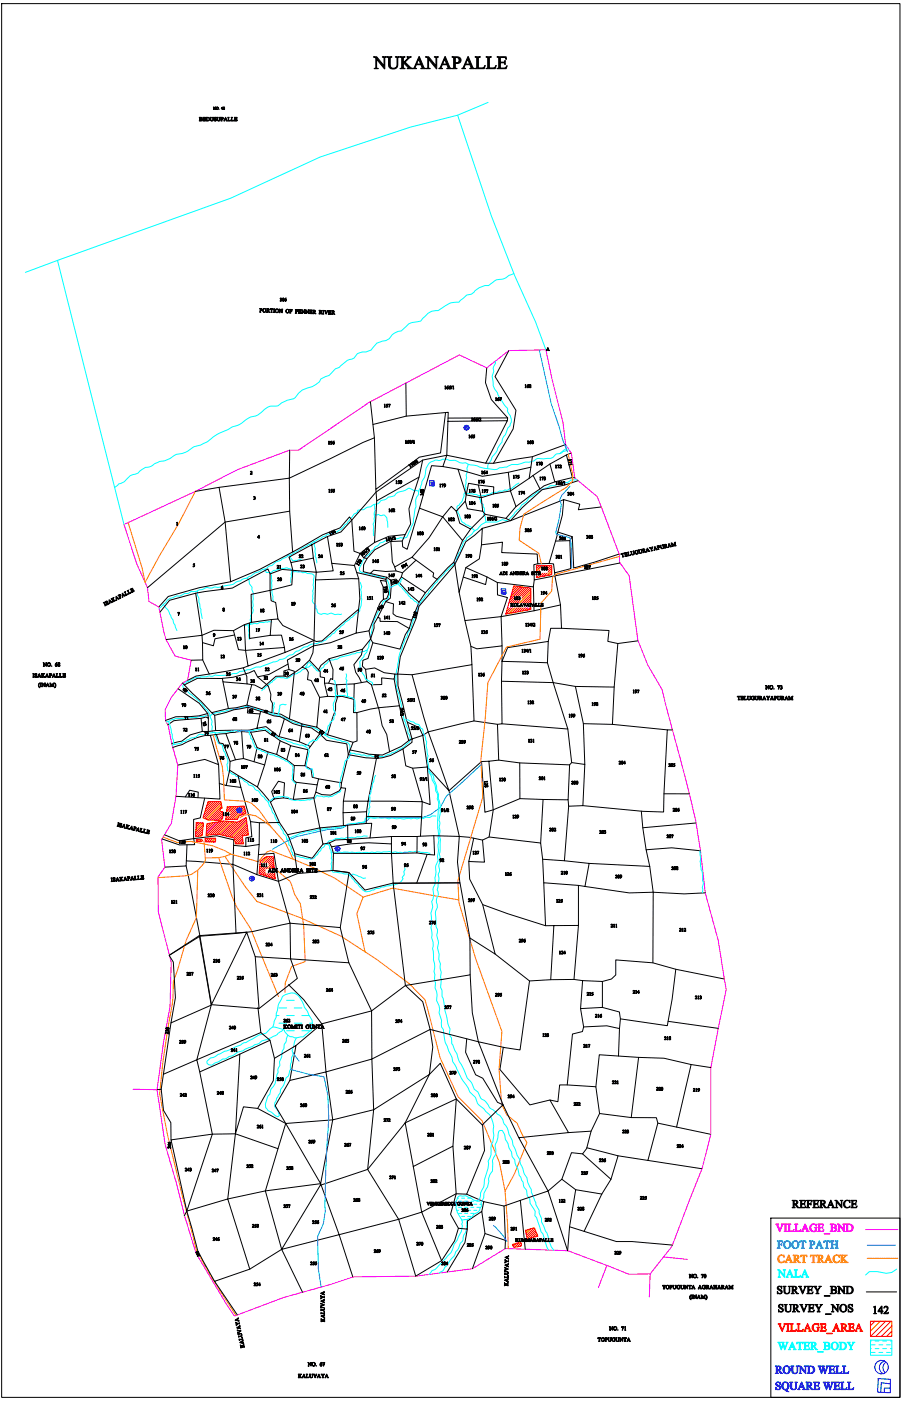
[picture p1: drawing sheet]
<svg xmlns="http://www.w3.org/2000/svg" width="191mm" height="297mm" viewBox="0 0 191 297" stroke-linecap="round" stroke-linejoin="round" font-family="sans-serif">
<g fill="#007fff" stroke="#007fff" stroke-width=".21">
<path d="M164.8 263.1h1.2v.3l-.2-.2h-.6v.6h.5l.1-.2v.5l-.2-.2h-.4l.1 .6 .2 .2h-.7l.2-.2v-1.3z" fill-rule="evenodd"/>
<path d="M166.1 263.9a.85 .85 0 0 1 1.7 0 .85 .85 0 0 1-1.7 0zM166.7 263.2a.82 .82 0 0 0 .3 1.4 .79 .79 0 0 0 .5-.8 .79 .79 0 0 0-.7-.7z" fill-rule="evenodd"/>
<path d="M167.8 263.9a.85 .85 0 0 1 1.7 0 .85 .85 0 0 1-1.7 0zM168.4 263.2a.82 .82 0 0 0 .4 1.4 .79 .79 0 0 0 .4-.8 .79 .79 0 0 0-.6-.7z" fill-rule="evenodd"/>
<path d="M169.6 263.1h1.3v.4l-.1-.3h-.4v1.3l.2 .2h-.7l.2-.2v-1.3h-.3l-.2 .3z" fill-rule="evenodd"/>
<path d="M171.6 263.1h.6a.48 .48 0 0 1 .6 .5 .48 .48 0 0 1-.7 .3v.7l.2 .1h-.7l.2-.2v-1.2zM172.1 263.2v.7a.35 .35 0 0 0 .5-.4 .35 .35 0 0 0-.5-.3z" fill-rule="evenodd"/>
<path d="M173.7 263.1l.9 1.6h-.6l.1-.1-.1-.5h-.6l-.2 .5 .2 .1h-.5zM173.7 263.4l-.3 .7h.6z" fill-rule="evenodd"/>
<path d="M174.7 263.1h1.3v.4l-.2-.3h-.3v1.3l.2 .2h-.7l.2-.2v-1.3h-.3l-.2 .3z" fill-rule="evenodd"/>
<path d="M176.1 263.1h.7l-.2 .1v.6h.7v-.6l-.2-.1h.7l-.3 .2v1.2l.3 .2h-.7l.2-.1v-.7h-.7v.6l.2 .2h-.7l.3-.2-.1-1.3z" fill-rule="evenodd"/>
</g>
<g fill="#ff7f00" stroke="#ff7f00" stroke-width=".21">
<path d="M165.2 266.2l1.1-.1v.5a.6 .6 0 0 0-.8-.4 .6 .6 0 0 0-.3 .8 .62 .62 0 0 0 .5 .6 .62 .62 0 0 0 .6-.3 .8 .8 0 0 1-1.2 .2 .8 .8 0 0 1 .1-1.3z" fill-rule="evenodd"/>
<path d="M167.3 266.1l.8 1.6h-.6l.2-.1-.2-.4h-.6l-.1 .4 .1 .1h-.5zM167.2 266.4l-.3 .7h.6z" fill-rule="evenodd"/>
<path d="M168.2 266.1l1 .1a.4 .4 0 0 1 .2 .4 .4 .4 0 0 1-.4 .3l.8 .8h-.5l-.5-.7h-.2v.5l.3 .2h-.7l.2-.2v-1.2zM168.6 266.2l.1 .7a.36 .36 0 0 0 .5-.4 .36 .36 0 0 0-.6-.3z" fill-rule="evenodd"/>
<path d="M169.8 266.1h1.3v.4l-.2-.3h-.3v1.3l.2 .2h-.7l.2-.2v-1.3h-.3l-.2 .3z" fill-rule="evenodd"/>
<path d="M171.9 266.1h1.3v.4l-.2-.3h-.4v1.3l.2 .2h-.6l.2-.1v-1.4h-.4l-.1 .3z" fill-rule="evenodd"/>
<path d="M173.3 266.1l1 .1a.4 .4 0 0 1 .2 .4 .4 .4 0 0 1-.4 .3l.8 .8h-.5l-.5-.7h-.2v.5l.3 .2h-.7l.2-.2v-1.2zM173.7 266.2l.1 .7a.35 .35 0 0 0 .4-.3 .35 .35 0 0 0-.3-.4z" fill-rule="evenodd"/>
<path d="M175.7 266.1l.8 1.6h-.6l.2-.1-.2-.4h-.6l-.1 .4 .1 .1h-.5zM175.6 266.4l-.3 .7h.6z" fill-rule="evenodd"/>
<path d="M176.9 266.2l1.1-.1v.5a.6 .6 0 0 0-.8-.4 .6 .6 0 0 0-.3 .8 .62 .62 0 0 0 .5 .6 .62 .62 0 0 0 .7-.3 .8 .8 0 0 1-1.3 .2 .8 .8 0 0 1 .1-1.3z" fill-rule="evenodd"/>
<path d="M178.2 266.1h.6l-.2 .2v.6l.6-.6-.1-.2h.6l-.8 .7 1 .9h-.8l.1-.2-.6-.6v.7l.2 .1h-.6l.2-.2v-1.2z" fill-rule="evenodd"/>
</g>
<g fill="#000" stroke="#000" stroke-width=".21">
<path d="M79.2 12h.7l1.5 1.9v-1.5l-.3-.4h.9l-.4 .4v2.2l-1.7-2v1.8l.3 .2h-.9l.4-.2v-2z" fill-rule="evenodd"/>
<path d="M82 12h1.1l-.3 .2v1.4a.75 .75 0 0 0 .7 .9 .75 .75 0 0 0 .7-1v-1.3l-.4-.2h.9l-.3 .3v1.2a.99 .99 0 0 1-1 1.1 .99 .99 0 0 1-1-1.1v-1.3z" fill-rule="evenodd"/>
<path d="M84.8 12h1.1l-.3 .3-.1 1 1-1-.2-.3h.9l-1.3 1.2 1.1 1 .5 .4h-1.2l.2-.3-1-1 .1 1 .3 .3h-1.1l.4-.4v-1.9z" fill-rule="evenodd"/>
<path d="M88.9 12l1 2.2 .3 .4h-1l.3-.2-.2-.7h-1l-.3 .7 .3 .2h-.8l.4-.4zM88.8 12.6l-.5 1h.9z" fill-rule="evenodd"/>
<path d="M90.2 12h.7l1.6 1.9v-1.5l-.4-.4h.9l-.4 .4v2.2l-1.7-2v1.6l.3 .4h-.8l.3-.2v-2z" fill-rule="evenodd"/>
<path d="M94.4 12l1 2.2 .3 .4h-1l.3-.2-.2-.7h-1l-.2 .7 .3 .2h-.8l.3-.4zM94.3 12.6l-.4 1h.8z" fill-rule="evenodd"/>
<path d="M95.8 12h1a.77 .77 0 0 1 1 .9 .77 .77 0 0 1-1.2 .5v1l.3 .2h-1.1l.3-.2 .1-.2v-1.8zM96.6 12.2v1.1a.57 .57 0 0 0 .7-.5 .57 .57 0 0 0-.7-.6z" fill-rule="evenodd"/>
<path d="M99.2 12l1 2.2 .4 .4h-1l.3-.2-.2-.7h-1l-.3 .7 .3 .2h-.8l.4-.4zM99.2 12.6l-.5 1h.9z" fill-rule="evenodd"/>
<path d="M100.7 12h1.2l-.4 .3v1.8a.7 .7 0 0 0 1.2 .1l.2-.3-.2 .7h-2l.3-.2 .1-.2v-1.8z" fill-rule="evenodd"/>
<path d="M103.1 12h1.1l-.4 .3v1.8a.7 .7 0 0 0 1.2 .1l.2-.3-.2 .7h-1.9l.3-.2v-.2v-1.8z" fill-rule="evenodd"/>
<path d="M105.4 12h1.9l.1 .6-.4-.4h-.9v1l.8-.1 .2-.3v.9l-.2-.4h-.8v1.1h1l.5-.5-.3 .7h-1.9l.3-.2 .1-.2v-1.8z" fill-rule="evenodd"/>
<path d="M42.2 24.9h.6l.1 .7h-.7l.1-.1zM42.5 25.3v.3a.2 .2 0 0 0 .2 0 .2 .2 0 0 0 0-.3 .2 .2 0 0 0-.2 0zM42.5 24.9v.3a.17 .17 0 0 0 .3-.1 .18 .18 0 0 0-.3-.2z" fill-rule="evenodd"/>
<path d="M43 24.9h.6v.1l-.4-.1v.3l.3-.1v.3l-.3-.1v.3l.5-.2-.1 .2h-.6l.1-.1z" fill-rule="evenodd"/>
<path d="M43.7 24.9l.7 .1a.38 .38 0 0 1 0 .5 .38 .38 0 0 1-.4 .1h-.3l.1-.1zM43.9 24.9v.7a.33 .33 0 0 0 .4-.3 .33 .33 0 0 0-.4-.4z" fill-rule="evenodd"/>
<path d="M44.5 24.9h.3l-.1 .4a.22 .22 0 0 0 .3 .3 .22 .22 0 0 0 .2-.3l-.1-.4h.2l-.1 .4a.3 .3 0 0 1-.3 .4 .3 .3 0 0 1-.3-.4z" fill-rule="evenodd"/>
<path d="M45.2 22.7l.5 .4-.1-.4h.2l-.1 .5-.3-.4v.4h-.1z" fill-rule="evenodd"/>
<path d="M45.4 24.9h.5l-.1 .2a.16 .16 0 0 0 0-.2 .16 .16 0 0 0-.3 .1 .16 .16 0 0 0 .2 .2 .25 .25 0 0 1 .2 .4 .25 .25 0 0 1-.4 0l-.1-.2a.21 .21 0 0 0 .2 .2 .21 .21 0 0 0 .2-.1l-.4-.3z" fill-rule="evenodd"/>
<path d="M45.8 23a.26 .26 0 0 1 .5 0 .26 .26 0 0 1-.5 0zM45.9 22.9a.22 .22 0 0 0 .4 0 .22 .22 0 0 0-.4 0z" fill-rule="evenodd"/>
<path d="M46 24.9h.3l-.1 .4a.23 .23 0 0 0 .2 .3 .23 .23 0 0 0 .2-.3l-.1-.4h.3l-.1 .4a.3 .3 0 0 1-.3 .4 .3 .3 0 0 1-.3-.4z" fill-rule="evenodd"/>
<path d="M46.8 24.9h.3a.23 .23 0 0 1 .3 .2 .23 .23 0 0 1-.4 .2l.1 .3h-.3l.1-.1zM47 24.9l.1 .4a.18 .18 0 0 0 .2-.3 .17 .17 0 0 0-.3-.1z" fill-rule="evenodd"/>
<path d="M47.2 22.7v.5l-.3-.1zM47.1 22.8l-.1 .2h.1z" fill-rule="evenodd"/>
<path d="M47.4 22.7l.2 .1v.4h-.2zM47.4 23.1a.12 .12 0 0 0 .2 0 .12 .12 0 0 0-.2 0zM47.4 22.8l.1 .1 .1-.1z" fill-rule="evenodd"/>
<path d="M47.8 24.9l.4 .7h-.3l.1-.2h-.3v.2h-.3zM47.8 25l-.1 .3h.2z" fill-rule="evenodd"/>
<path d="M48.3 24.9h.3h-.1v.7l.4-.2v.2h-.6l.1-.1z" fill-rule="evenodd"/>
<path d="M49 24.9h.3h-.1v.7l.4-.2v.2h-.6l.1-.1z" fill-rule="evenodd"/>
<path d="M49.7 24.9h.6v.1l-.4-.1v.3l.3-.1v.3l-.3-.1v.3l.4-.2v.2h-.6l.1-.1z" fill-rule="evenodd"/>
<path d="M55.1 65.4h.2a.23 .23 0 0 1 .3 .3 .23 .23 0 0 1-.3 .1l.1 .4h-.4l.1-.1zM55.3 65.5v.3a.17 .17 0 0 0 .2-.2 .17 .17 0 0 0-.2-.1z" fill-rule="evenodd"/>
<path d="M55.7 65.8a.4 .4 0 0 1 .8 0 .4 .4 0 0 1-.8 0zM55.7 65.8a.35 .35 0 0 0 .7 0 .35 .35 0 0 0-.7 0z" fill-rule="evenodd"/>
<path d="M56.5 65.5h.5l.1 .3-.2 .1 .3 .3h-.2l-.2-.3v.3h-.3l.1-.6zM56.7 65.5v.3a.17 .17 0 0 0 .3-.1 .18 .18 0 0 0-.3-.2z" fill-rule="evenodd"/>
<path d="M57.3 65.5h.6v.2l-.2-.2v.7h-.3l.2-.7-.3 .2z" fill-rule="evenodd"/>
<path d="M58 65.5h.3l-.1 .1 .1 .7h-.3l.1-.7z" fill-rule="evenodd"/>
<path d="M58.3 65.9a.4 .4 0 0 1 .8 0 .4 .4 0 0 1-.8 0zM58.4 65.9a.35 .35 0 0 0 .7 0 .35 .35 0 0 0-.7 0z" fill-rule="evenodd"/>
<path d="M59.2 65.5h.2l.4 .6-.1-.6 .3 .1-.2 .7-.5-.6 .1 .6h-.2l.1-.7z" fill-rule="evenodd"/>
<path d="M59.4 63.2l.3 .1v.4l-.1 .1h-.2h.3l-.2-.3 .1-.2z" fill-rule="evenodd"/>
<path d="M60 63.2a.31 .31 0 0 1 .3 .3 .31 .31 0 0 1-.3 .3l-.1-.2zM60 63.2v.1a.29 .29 0 0 0-.1 .3 .29 .29 0 0 0 .2 .2l.1-.4z" fill-rule="evenodd"/>
<path d="M60.5 63.3l.2-.1-.3 .3a.2 .2 0 0 1 .3 0 .2 .2 0 0 1 0 .3 .2 .2 0 0 1-.3 0zM60.4 63.7a.16 .16 0 0 0 .3 0 .16 .16 0 0 0-.3 0z" fill-rule="evenodd"/>
<path d="M60.6 66a.4 .4 0 0 1 .8 0 .4 .4 0 0 1-.8 0zM60.6 65.9a.35 .35 0 0 0 .7 0 .35 .35 0 0 0-.7 0z" fill-rule="evenodd"/>
<path d="M61.4 65.6h.6v.2l-.4-.2v.3l.3-.1v.3l-.3-.1 .1 .4h-.3l.1-.1z" fill-rule="evenodd"/>
<path d="M62.6 65.6h.3a.23 .23 0 0 1 .3 .3 .23 .23 0 0 1-.4 .1l.1 .4h-.3l.1-.6zM62.8 65.7l.1 .3a.17 .17 0 0 0 .2-.2 .17 .17 0 0 0-.3-.1z" fill-rule="evenodd"/>
<path d="M63.3 65.7h.5v.1l-.3-.1v.3l.3-.1v.3l-.3-.2v.3l.2 .1 .2-.2-.1 .2h-.6l.1-.1z" fill-rule="evenodd"/>
<path d="M63.9 65.7h.2l.5 .6-.1-.6h.2l-.1 .8-.5-.7 .1 .6h-.3l.2-.6z" fill-rule="evenodd"/>
<path d="M64.7 65.7h.2l.5 .6-.1-.6h.3l-.2 .8-.5-.6 .1 .6h-.2l.1-.7z" fill-rule="evenodd"/>
<path d="M65.6 65.7h.6v.2l-.4-.1v.3l.3-.1v.2l-.3-.1v.3l.3 .1 .1-.2v.2h-.6l.1-.6z" fill-rule="evenodd"/>
<path d="M66.3 65.8h.5l.1 .3h-.2l.3 .4h-.2l-.3-.3 .1 .3h-.3l.1-.6zM66.5 65.8v.3a.17 .17 0 0 0 .3-.1 .18 .18 0 0 0-.3-.2z" fill-rule="evenodd"/>
<path d="M67.6 65.8l.6 .1-.2 .3 .4 .4h-.2l-.4-.4 .1 .4-.3-.1 .1-.1zM67.8 65.8l.1 .4a.17 .17 0 0 0 .2-.2 .18 .18 0 0 0-.3-.2z" fill-rule="evenodd"/>
<path d="M68.4 65.8h.3l-.1 .1 .1 .7h-.3l.1-.6z" fill-rule="evenodd"/>
<path d="M68.8 65.8h.3l.1 .6 .1-.6h.3l-.4 .8z" fill-rule="evenodd"/>
<path d="M69.6 65.8l.6 .1v.1l-.4-.1v.3l.3-.1v.3l-.3-.2v.3l.3 .1 .1-.2v.2h-.6l.1-.1z" fill-rule="evenodd"/>
<path d="M70.3 65.9h.5l.1 .3-.2 .1 .3 .4-.2-.1-.3-.3 .1 .3h-.3l.1-.1zM70.5 65.9v.3a.17 .17 0 0 0 .2-.1 .17 .17 0 0 0-.1-.2z" fill-rule="evenodd"/>
<path d="M116.2 73.7l.3 .6h-.2v-.2h-.3l.1 .2h-.2zM116.2 73.8l-.1 .3h.2z" fill-rule="evenodd"/>
<path d="M69.6 93.6l.2-.1 .1 .7h-.2z" fill-rule="evenodd"/>
<path d="M70.2 93.5h.2l-.2 .2 .1 .1a.22 .22 0 0 1 .1 .3 .22 .22 0 0 1-.3 0 .18 .18 0 0 0 .3-.2 .18 .18 0 0 0-.3-.1z" fill-rule="evenodd"/>
<path d="M70.6 93.7l.3-.2-.3 .3a.19 .19 0 0 1 .3 .1 .19 .19 0 0 1-.1 .2 .19 .19 0 0 1-.2 0zM70.5 94a.2 .2 0 0 0 .4 0 .2 .2 0 0 0-.4 0z" fill-rule="evenodd"/>
<path d="M81.5 85.7h.1l.1 .6h-.2z" fill-rule="evenodd"/>
<path d="M82 85.7h.3l-.3 .1 .1 .1a.22 .22 0 0 1 .1 .3 .22 .22 0 0 1-.3 .1h.1a.18 .18 0 0 0 .2-.3 .18 .18 0 0 0-.3-.1z" fill-rule="evenodd"/>
<path d="M82.4 85.7h.4l-.3 .6 .2-.5h-.3z" fill-rule="evenodd"/>
<path d="M86 93.4h.1l.1 .6h-.2z" fill-rule="evenodd"/>
<path d="M86.8 98.5l.4 .5-.2 .1-.3-.5z" fill-rule="evenodd"/>
<path d="M86.5 93.5l.3-.1-.3 .2a.2 .2 0 0 1 .3 .1 .2 .2 0 0 1-.2 .3 .2 .2 0 0 1-.2-.2zM86.4 93.8a.16 .16 0 0 0 .3 0 .16 .16 0 0 0-.3 0z" fill-rule="evenodd"/>
<path d="M86.9 93.4a.3 .3 0 0 1 .3 .3 .3 .3 0 0 1-.2 .3l-.2-.3zM87 93.4a.29 .29 0 0 0-.1 .3 .29 .29 0 0 0 .2 .2v-.4z" fill-rule="evenodd"/>
<path d="M87.1 98.3l.2-.2-.1 .3h.1a.22 .22 0 0 1 .3 .2 .22 .22 0 0 1-.3 .2h.1a.18 .18 0 0 0 .1-.3 .18 .18 0 0 0-.3 0z" fill-rule="evenodd"/>
<path d="M87.5 93.3l-.2 .7z" fill-rule="evenodd"/>
<path d="M87.7 93.4h.1l.1 .6h-.2z" fill-rule="evenodd"/>
<path d="M87.5 98h.3v.2a.18 .18 0 0 1 .2 .1 .18 .18 0 0 1-.2 .2 .18 .18 0 0 1-.1-.2l-.2-.1zM87.7 98.4a.15 .15 0 0 0 .3 0 .15 .15 0 0 0-.3 0zM87.6 98l.1 .2v-.2z" fill-rule="evenodd"/>
<path d="M87.9 97.7l.2 .7z" fill-rule="evenodd"/>
<path d="M88.1 97.6a.29 .29 0 0 1 .4 .1 .29 .29 0 0 1-.1 .4l.2-.2-.2 .3v-.5l-.2-.1-.1 .2z" fill-rule="evenodd"/>
<path d="M94.3 81.9l.2-.1 .1 .7h-.3z" fill-rule="evenodd"/>
<path d="M94.8 82l.3-.2-.3 .3a.2 .2 0 0 1 .3 .1 .2 .2 0 0 1-.1 .2 .2 .2 0 0 1-.2 0zM94.7 82.3a.2 .2 0 0 0 .4 0 .2 .2 0 0 0-.4 0z" fill-rule="evenodd"/>
<path d="M95.3 82l.3-.2-.3 .3a.2 .2 0 0 1 .3 .1 .2 .2 0 0 1-.1 .2 .2 .2 0 0 1-.3 0zM95.2 82.3a.16 .16 0 0 0 .3 0 .16 .16 0 0 0-.3 0z" fill-rule="evenodd"/>
<path d="M95.9 81.8l-.3 .7z" fill-rule="evenodd"/>
<path d="M96 81.9l.2-.1 .1 .7h-.3z" fill-rule="evenodd"/>
<path d="M99.4 92.3l.2-.1 .1 .6h-.3z" fill-rule="evenodd"/>
<path d="M100 88.6h.2v.6h-.2z" fill-rule="evenodd"/>
<path d="M99.9 92.3l.3-.1-.3 .3a.19 .19 0 0 1 .3 .1 .19 .19 0 0 1-.1 .2 .19 .19 0 0 1-.2 0zM99.8 92.7a.2 .2 0 0 0 .4 0 .2 .2 0 0 0-.4 0z" fill-rule="evenodd"/>
<path d="M100.5 92.2h.2l-.3 .2h.2a.22 .22 0 0 1 0 .3 .22 .22 0 0 1-.3 .1h.1a.18 .18 0 0 0 .2-.2 .18 .18 0 0 0-.3-.1z" fill-rule="evenodd"/>
<path d="M100.5 88.7l.3-.1-.3 .3a.2 .2 0 0 1 .3 0 .2 .2 0 0 1-.1 .3 .2 .2 0 0 1-.3 0zM100.4 89.1a.16 .16 0 0 0 .3 0 .16 .16 0 0 0-.3 0z" fill-rule="evenodd"/>
<path d="M101 88.7l.3-.1-.3 .3a.2 .2 0 0 1 .3 .1 .2 .2 0 0 1-.1 .2 .2 .2 0 0 1-.3 0zM100.9 89.1a.16 .16 0 0 0 .3 0 .16 .16 0 0 0-.3 0z" fill-rule="evenodd"/>
<path d="M101.6 88.6l-.3 .7z" fill-rule="evenodd"/>
<path d="M101.7 88.7a.21 .21 0 0 1 .3 0 .21 .21 0 0 1-.2 .3l-.1 .2 .3-.1v.2h-.4l.3-.4-.1-.2-.2 .1z" fill-rule="evenodd"/>
<path d="M102.1 99.9l.2-.1 .1 .7h-.3z" fill-rule="evenodd"/>
<path d="M102.6 100l.3-.2-.3 .3a.2 .2 0 0 1 .3 .1 .2 .2 0 0 1-.1 .3 .2 .2 0 0 1-.3-.2zM102.5 100.3a.2 .2 0 0 0 .4 0 .2 .2 0 0 0-.4 0z" fill-rule="evenodd"/>
<path d="M105.1 84.4l.2-.1v.6h-.2z" fill-rule="evenodd"/>
<path d="M105.6 84.4l.3-.1-.3 .3a.19 .19 0 0 1 .3 .1 .19 .19 0 0 1-.1 .2 .19 .19 0 0 1-.3 0zM105.5 84.8a.16 .16 0 0 0 .3 0 .16 .16 0 0 0-.3 0z" fill-rule="evenodd"/>
<path d="M106 84.3h.4l-.2 .7 .1-.6-.3 .1z" fill-rule="evenodd"/>
<path d="M111.3 81.6l.2-.1 .1 .7h-.2z" fill-rule="evenodd"/>
<path d="M111.9 93.5l.1-.1 .1 .7h-.2z" fill-rule="evenodd"/>
<path d="M111.8 81.7l.3-.2-.2 .3a.2 .2 0 0 1 .2 .1 .2 .2 0 0 1 0 .3 .2 .2 0 0 1-.3-.1zM111.8 82a.16 .16 0 0 0 .3 0 .16 .16 0 0 0-.3 0z" fill-rule="evenodd"/>
<path d="M112.3 81.6a.16 .16 0 0 1 .3 0 .16 .16 0 0 1-.1 .2 .18 .18 0 0 1 .1 .3 .18 .18 0 0 1-.2 .1 .18 .18 0 0 1 0-.3zM112.3 82a.15 .15 0 0 0 .3 0 .15 .15 0 0 0-.3 0zM112.3 81.7a.12 .12 0 0 0 .2 0 .12 .12 0 0 0-.2 0z" fill-rule="evenodd"/>
<path d="M112.4 93.6l.3-.2-.3 .3a.19 .19 0 0 1 .2 .1 .19 .19 0 0 1 0 .3 .19 .19 0 0 1-.3-.1zM112.3 93.9a.16 .16 0 0 0 .3 0 .16 .16 0 0 0-.3 0z" fill-rule="evenodd"/>
<path d="M112.8 93.5a.31 .31 0 0 1 .4 .2 .31 .31 0 0 1-.3 .4l-.2-.3zM112.9 93.5l.1 .6 .1-.4z" fill-rule="evenodd"/>
<path d="M113.8 98h.1l.1 .6h-.2z" fill-rule="evenodd"/>
<path d="M114.2 98h.4l-.2 .6 .1-.6-.3 .1z" fill-rule="evenodd"/>
<path d="M114.7 98a.31 .31 0 0 1 .4 .3 .31 .31 0 0 1-.3 .3l-.1-.2zM114.8 98a.29 .29 0 0 0-.1 .3 .29 .29 0 0 0 .2 .3l.1-.5z" fill-rule="evenodd"/>
<path d="M117.8 98.7l.2-.1v.6h-.2z" fill-rule="evenodd"/>
<path d="M118.3 98.6h.3l-.2 .6 .1-.5h-.3z" fill-rule="evenodd"/>
<path d="M118.7 98.6a.21 .21 0 0 1 .3 .1 .21 .21 0 0 1-.1 .3l-.1 .1h.3l-.1 .1h-.3l.3-.4-.1-.2-.2 .2z" fill-rule="evenodd"/>
<path d="M120.5 97.5l.6-.1 .1 .1-.6 .2z" fill-rule="evenodd"/>
<path d="M120.6 98l.6 .1-.1-.3h.1l.1 .4z" fill-rule="evenodd"/>
<path d="M120.7 98.4l.5-.1 .1 .2-.6 .1z" fill-rule="evenodd"/>
<path d="M37.4 110.8l.2-.1 .1 .7h-.2z" fill-rule="evenodd"/>
<path d="M41.1 119.5h.2l-.2 .1 .1 .2a.22 .22 0 0 1 0 .3 .22 .22 0 0 1-.3 0h.1a.18 .18 0 0 0 .2-.2 .18 .18 0 0 0-.3-.1z" fill-rule="evenodd"/>
<path d="M53.2 100v-.1a.27 .27 0 0 1 .3 .3 .27 .27 0 0 1-.3 .3l.3-.1v.2h-.4l.3-.4-.1-.2-.2 .1z" fill-rule="evenodd"/>
<path d="M53.8 105.3l.3 .1v.3l-.2 .2h-.1l.3-.1-.2-.2 .1-.2h-.2z" fill-rule="evenodd"/>
<path d="M54.9 113.5l.1 .6-.1-.1h-.3zM54.9 113.6l-.2 .3h.2z" fill-rule="evenodd"/>
<path d="M59.3 119.9h.2v.6h-.2z" fill-rule="evenodd"/>
<path d="M63.5 117.6a.27 .27 0 0 1 .3 .3 .27 .27 0 0 1-.3 .3l.3-.1-.4 .1 .3-.4-.1-.1-.2 .1z" fill-rule="evenodd"/>
<path d="M64.2 119.8l.3 .1v.4l-.1 .1h-.2l.3-.1-.2-.2 .1-.2z" fill-rule="evenodd"/>
<path d="M63.9 117.7a.21 .21 0 0 1 .4 0 .21 .21 0 0 1-.2 .3l-.1 .2 .3-.1v.1h-.4l.3-.4-.1-.1-.2 .1z" fill-rule="evenodd"/>
<path d="M67.6 117.7a.21 .21 0 0 1 .3 0 .21 .21 0 0 1-.1 .3l-.2 .2 .3-.1v.1h-.4l.3-.4-.1-.1-.2 .1z" fill-rule="evenodd"/>
<path d="M68.3 117.6v.6l-.1-.1h-.2zM68.2 117.7l-.2 .3h.2z" fill-rule="evenodd"/>
<path d="M69.7 103.8l.2-.1 .1 .7h-.3z" fill-rule="evenodd"/>
<path d="M69.9 112.8l.4 .5-.2 .1-.3-.5z" fill-rule="evenodd"/>
<path d="M70.3 103.7h.2l-.3 .2h.2a.22 .22 0 0 1 0 .4 .22 .22 0 0 1-.3 0h.1a.18 .18 0 0 0 .2-.2 .18 .18 0 0 0-.3-.1z" fill-rule="evenodd"/>
<path d="M70.3 112.6l.2-.1-.2 .3h.2a.22 .22 0 0 1 .2 .3 .22 .22 0 0 1-.3 .1h.1a.18 .18 0 0 0 .1-.3 .18 .18 0 0 0-.3 0z" fill-rule="evenodd"/>
<path d="M70.7 103.7h.3l-.3 .1 .2 .1a.22 .22 0 0 1 0 .4 .22 .22 0 0 1-.3 0h.1a.18 .18 0 0 0 .2-.2 .18 .18 0 0 0-.3-.1z" fill-rule="evenodd"/>
<path d="M70.8 112.4l.3 .5-.1-.1-.2 .1zM70.8 112.5v.4l.2-.1z" fill-rule="evenodd"/>
<path d="M71.4 115.2l.1-.1 .1 .7h-.2z" fill-rule="evenodd"/>
<path d="M71.9 115.2h.2l-.2 .1 .1 .1a.22 .22 0 0 1 .1 .3 .22 .22 0 0 1-.3 0h.1a.18 .18 0 0 0 .2-.2 .18 .18 0 0 0-.3-.1z" fill-rule="evenodd"/>
<path d="M72.3 115.2h.3v.4l-.2 .2-.2-.1h.3l-.1-.2 .1-.2z" fill-rule="evenodd"/>
<path d="M75.6 119.4l.6 .3-.1 .2-.5-.3z" fill-rule="evenodd"/>
<path d="M76 118.9v.3l.1-.1a.23 .23 0 0 1 .3 .2 .23 .23 0 0 1-.1 .3v-.1a.18 .18 0 0 0-.1-.3 .18 .18 0 0 0-.2 .1l-.2-.2z" fill-rule="evenodd"/>
<path d="M76.2 111.8l.1-.1 .1 .6h-.2z" fill-rule="evenodd"/>
<path d="M76.5 117.3l.5 .4-.1 .2-.4-.5z" fill-rule="evenodd"/>
<path d="M76.1 118.6l.3 .1 .1 .4 .2-.3-.2 .4-.1-.5h-.2l-.1 .2z" fill-rule="evenodd"/>
<path d="M76.7 111.8l.3-.1-.3 .3a.19 .19 0 0 1 .2 0 .19 .19 0 0 1 0 .3 .19 .19 0 0 1-.3 0zM76.6 112.2a.16 .16 0 0 0 .3 0 .16 .16 0 0 0-.3 0z" fill-rule="evenodd"/>
<path d="M77 116.9v.4a.2 .2 0 0 1 .2-.2 .2 .2 0 0 1 .2 .3 .2 .2 0 0 1-.3 .1l-.2-.2zM77 117.3a.16 .16 0 0 0 .3 0 .16 .16 0 0 0-.3 0z" fill-rule="evenodd"/>
<path d="M77.1 111.7a.31 .31 0 0 1 .4 .3 .31 .31 0 0 1-.3 .3l-.2-.2zM77.2 111.7v.1a.29 .29 0 0 0-.1 .3 .29 .29 0 0 0 .2 .2l.1-.4z" fill-rule="evenodd"/>
<path d="M77.2 116.6l.5 .5-.1 .1-.4-.4z" fill-rule="evenodd"/>
<path d="M77.6 116.3l.2 .7z" fill-rule="evenodd"/>
<path d="M77.8 116.1l.5 .5-.2 .1-.4-.4z" fill-rule="evenodd"/>
<path d="M79 118.7l.2-.1 .1 .7h-.3z" fill-rule="evenodd"/>
<path d="M79.7 118.6v.7v-.2h-.3zM79.7 118.7l-.3 .4h.3z" fill-rule="evenodd"/>
<path d="M80 118.8l.3-.2-.3 .3a.19 .19 0 0 1 .3 .1 .19 .19 0 0 1-.1 .3 .19 .19 0 0 1-.3-.1zM79.9 119.1a.16 .16 0 0 0 .3 0 .16 .16 0 0 0-.3 0z" fill-rule="evenodd"/>
<path d="M81.8 114.2l.2-.1 .2 .6-.2 .1z" fill-rule="evenodd"/>
<path d="M82.5 107.9h.1l.1 .6h-.2z" fill-rule="evenodd"/>
<path d="M82.4 114h.2l-.2 .3a.19 .19 0 0 1 .2 0 .19 .19 0 0 1 0 .3 .19 .19 0 0 1-.2 0l-.1-.3zM82.3 114.5a.16 .16 0 0 0 .3 0 .16 .16 0 0 0-.3 0z" fill-rule="evenodd"/>
<path d="M82.8 114l.1-.1 .2 .6-.2 .1z" fill-rule="evenodd"/>
<path d="M83 108l.3-.1-.3 .3a.2 .2 0 0 1 .2 0 .2 .2 0 0 1 0 .3 .2 .2 0 0 1-.3-.1zM82.9 108.3a.16 .16 0 0 0 .3 0 .16 .16 0 0 0-.3 0z" fill-rule="evenodd"/>
<path d="M83.3 113.8l-.1 .7z" fill-rule="evenodd"/>
<path d="M83.4 107.9a.21 .21 0 0 1 .3 .1 .21 .21 0 0 1-.1 .3l-.2 .1h.3v.1h-.4l.3-.4-.1-.2-.2 .1z" fill-rule="evenodd"/>
<path d="M83.5 113.8a.27 .27 0 0 1 .3 .2 .27 .27 0 0 1-.2 .3l.3-.1-.4 .2 .2-.4-.1-.2-.2 .2z" fill-rule="evenodd"/>
<path d="M84 102l.1-.1 .1 .6h-.2z" fill-rule="evenodd"/>
<path d="M84.5 101.9h.2l-.2 .1 .1 .1a.22 .22 0 0 1 .1 .4 .22 .22 0 0 1-.3 0h.1a.18 .18 0 0 0 .2-.2 .18 .18 0 0 0-.3-.1z" fill-rule="evenodd"/>
<path d="M84.9 101.9a.31 .31 0 0 1 .3 .4 .31 .31 0 0 1-.4 .2l.3-.2-.2-.1zM84.9 102.1a.16 .16 0 0 0 .3 0 .16 .16 0 0 0-.3 0z" fill-rule="evenodd"/>
<path d="M85.6 119.7l.1 .1 .2-.1v.6zM85.7 119.9l.2 .3v-.4z" fill-rule="evenodd"/>
<path d="M86 119.5l.2-.1 .3 .5-.1 .1z" fill-rule="evenodd"/>
<path d="M88.5 112.8h.2l.1 .6h-.3z" fill-rule="evenodd"/>
<path d="M89 112.8h.3l-.1 .3a.18 .18 0 0 1 .1 .2 .18 .18 0 0 1-.2 .1 .18 .18 0 0 1 0-.3zM89 113.2a.15 .15 0 0 0 .3 0 .15 .15 0 0 0-.3 0zM89.1 112.8v.2l.1-.1z" fill-rule="evenodd"/>
<path d="M89.2 104.2l.3 .3a.2 .2 0 0 1 0-.3 .2 .2 0 0 1 .3 .1 .2 .2 0 0 1-.1 .3l-.3-.1zM89.5 104.4a.16 .16 0 0 0 .3 0 .16 .16 0 0 0-.3 0z" fill-rule="evenodd"/>
<path d="M89.1 104.8h.7v.2h-.6z" fill-rule="evenodd"/>
<path d="M89.2 103.8h.3a.21 .21 0 0 1 .3 0 .21 .21 0 0 1 0 .3v-.2l-.3 .1-.2-.1v.2z" fill-rule="evenodd"/>
<path d="M89.5 112.8a.3 .3 0 0 1 .3 .3 .3 .3 0 0 1-.3 .3l-.1-.2zM89.5 112.8a.29 .29 0 0 0-.1 .3 .29 .29 0 0 0 .3 .3v-.5z" fill-rule="evenodd"/>
<path d="M92 116.2l.2-.1 .1 .7h-.3z" fill-rule="evenodd"/>
<path d="M92.5 116.2a.16 .16 0 0 1 .3-.1 .16 .16 0 0 1-.1 .3 .18 .18 0 0 1 .2 .2 .18 .18 0 0 1-.3 .1 .18 .18 0 0 1 0-.3zM92.5 116.6a.15 .15 0 0 0 .3 0 .15 .15 0 0 0-.3 0zM92.5 116.3a.15 .15 0 0 0 .3 0 .15 .15 0 0 0-.3 0z" fill-rule="evenodd"/>
<path d="M93 116.2l.1-.1 .1 .7h-.2z" fill-rule="evenodd"/>
<path d="M93.2 102.7l.2-.1 .1 .6h-.2z" fill-rule="evenodd"/>
<path d="M93.7 102.6h.3l-.2 .7 .2-.6-.4 .1z" fill-rule="evenodd"/>
<path d="M94.2 102.6a.31 .31 0 0 1 .3 .4 .31 .31 0 0 1-.4 .2l.3-.2-.3-.1zM94.2 102.8a.16 .16 0 0 0 .3 0 .16 .16 0 0 0-.3 0z" fill-rule="evenodd"/>
<path d="M95.1 109.9l.2-.1v.6h-.2z" fill-rule="evenodd"/>
<path d="M95.5 109.9a.16 .16 0 0 1 .3-.1 .16 .16 0 0 1-.1 .3 .18 .18 0 0 1 .2 .2 .18 .18 0 0 1-.3 .1 .18 .18 0 0 1 0-.3zM95.6 110.3a.15 .15 0 0 0 .3 0 .15 .15 0 0 0-.3 0zM95.6 109.8l.1 .3 .1-.2z" fill-rule="evenodd"/>
<path d="M96 109.9a.21 .21 0 0 1 .3 0 .21 .21 0 0 1-.1 .3l-.1 .2 .3-.1-.1 .1h-.3l.3-.4-.1-.1-.2 .1z" fill-rule="evenodd"/>
<path d="M98.5 109.2h.2l.1 .6h-.2z" fill-rule="evenodd"/>
<path d="M98.8 117.6l.1-.1 .1 .7h-.2z" fill-rule="evenodd"/>
<path d="M99 109.2a.16 .16 0 0 1 .3 0 .16 .16 0 0 1-.1 .3 .18 .18 0 0 1 .2 .2 .18 .18 0 0 1-.3 .1 .18 .18 0 0 1 0-.3zM99 109.6a.15 .15 0 0 0 .3 0 .15 .15 0 0 0-.3 0zM99 109.3a.15 .15 0 0 0 .3 0 .15 .15 0 0 0-.3 0z" fill-rule="evenodd"/>
<path d="M99.3 117.6a.31 .31 0 0 1 .3 .3 .31 .31 0 0 1-.4 .3l.3-.3h-.3zM99.2 117.7a.2 .2 0 0 0 .4 0 .2 .2 0 0 0-.4 0z" fill-rule="evenodd"/>
<path d="M99.5 109.2l.3 .1v.3l-.2 .2h-.2l.3-.1-.2-.2 .2-.2z" fill-rule="evenodd"/>
<path d="M99.5 103.8l.2-.1v.7h-.2z" fill-rule="evenodd"/>
<path d="M99.5 106.4l.2-.1 .1 .7h-.3z" fill-rule="evenodd"/>
<path d="M99.7 117.6a.31 .31 0 0 1 .4 .2 .31 .31 0 0 1-.2 .4l-.2-.3zM99.8 117.6l.1 .6 .1-.4z" fill-rule="evenodd"/>
<path d="M100 103.8h.3l-.2 .6 .1-.6-.3 .1z" fill-rule="evenodd"/>
<path d="M100 106.4a.16 .16 0 0 1 .2 0 .16 .16 0 0 1 0 .2 .18 .18 0 0 1 .1 .3 .18 .18 0 0 1-.2 .1 .18 .18 0 0 1 0-.3zM100 106.8a.15 .15 0 0 0 .3 0 .15 .15 0 0 0-.3 0zM100 106.5a.12 .12 0 0 0 .2 0 .12 .12 0 0 0-.2 0z" fill-rule="evenodd"/>
<path d="M100.4 103.8a.16 .16 0 0 1 .3 0 .16 .16 0 0 1-.1 .2 .18 .18 0 0 1 .2 .3 .18 .18 0 0 1-.3 .1 .18 .18 0 0 1 0-.3zM100.4 104.2a.15 .15 0 0 0 .3 0 .15 .15 0 0 0-.3 0zM100.5 103.8l.1 .2 .1-.1z" fill-rule="evenodd"/>
<path d="M100.7 106.3v.7l-.1-.2h-.2zM100.6 106.4l-.2 .3h.2z" fill-rule="evenodd"/>
<path d="M101.5 101.9l.1-.1 .1 .6h-.2z" fill-rule="evenodd"/>
<path d="M101.9 101.8h.4l-.2 .6 .1-.5h-.3z" fill-rule="evenodd"/>
<path d="M102.2 103.9l.2-.1 .1 .6h-.3z" fill-rule="evenodd"/>
<path d="M102.7 103.8h.3l-.2 .7 .1-.6-.3 .1z" fill-rule="evenodd"/>
<path d="M102.4 101.9l.3-.1-.2 .3a.2 .2 0 0 1 .2 0 .2 .2 0 0 1 0 .3 .2 .2 0 0 1-.3 0zM102.4 102.2a.16 .16 0 0 0 .3 0 .16 .16 0 0 0-.3 0z" fill-rule="evenodd"/>
<path d="M103.2 103.8h.3l-.2 .7 .1-.6-.3 .1z" fill-rule="evenodd"/>
<path d="M103.4 109.7l.1-.1 .1 .7h-.2z" fill-rule="evenodd"/>
<path d="M103.3 99.8v.7l-.1-.2h-.2zM103.2 99.9l-.2 .3h.2z" fill-rule="evenodd"/>
<path d="M103.8 109.7a.16 .16 0 0 1 .3 0 .16 .16 0 0 1-.1 .2 .18 .18 0 0 1 .2 .3 .18 .18 0 0 1-.3 .1 .18 .18 0 0 1 0-.3zM103.8 110.1a.15 .15 0 0 0 .3 0 .15 .15 0 0 0-.3 0zM103.9 109.7l.1 .2 .1-.2z" fill-rule="evenodd"/>
<path d="M104.5 107l.2-.1v.6h-.2z" fill-rule="evenodd"/>
<path d="M104.3 109.8l.3-.2-.2 .3a.19 .19 0 0 1 .2 .1 .19 .19 0 0 1 0 .3 .19 .19 0 0 1-.3-.1zM104.3 110.1a.16 .16 0 0 0 .3 0 .16 .16 0 0 0-.3 0z" fill-rule="evenodd"/>
<path d="M104.9 109.6l-.2 .7z" fill-rule="evenodd"/>
<path d="M105 106.9h.2l-.1 .3a.18 .18 0 0 1 .2 .2 .18 .18 0 0 1-.3 .1 .18 .18 0 0 1 0-.3zM105 107.4a.14 .14 0 0 0 .2 0 .14 .14 0 0 0-.2 0zM105 107a.12 .12 0 0 0 .2 0 .12 .12 0 0 0-.2 0z" fill-rule="evenodd"/>
<path d="M105.1 109.7a.27 .27 0 0 1 .3 .2 .27 .27 0 0 1-.3 .3h.3l-.4 .1 .3-.4-.1-.2-.2 .1z" fill-rule="evenodd"/>
<path d="M105.5 106.9h.2l-.2 .2h.1a.22 .22 0 0 1 .1 .3 .22 .22 0 0 1-.3 .1h.1a.18 .18 0 0 0 .2-.3 .18 .18 0 0 0-.3-.1z" fill-rule="evenodd"/>
<path d="M106.4 119.3l.2-.1 .1 .6h-.2z" fill-rule="evenodd"/>
<path d="M106.9 119.3a.17 .17 0 0 1 .3-.1 .17 .17 0 0 1-.1 .3 .18 .18 0 0 1 .2 .2 .18 .18 0 0 1-.3 .1 .18 .18 0 0 1 0-.3zM106.9 119.7a.15 .15 0 0 0 .3 0 .15 .15 0 0 0-.3 0zM107 119.2l.1 .3v-.2z" fill-rule="evenodd"/>
<path d="M107.4 119.2a.31 .31 0 0 1 .3 .4 .31 .31 0 0 1-.4 .2l.3-.2-.3-.1zM107.4 119.4a.16 .16 0 0 0 .3 0 .16 .16 0 0 0-.3 0z" fill-rule="evenodd"/>
<path d="M108.8 100.8l.2-.1 .1 .7h-.2z" fill-rule="evenodd"/>
<path d="M109.3 100.8h.4l-.3 .6 .2-.6-.3 .1z" fill-rule="evenodd"/>
<path d="M110 104.2l.2-.1 .1 .7h-.3z" fill-rule="evenodd"/>
<path d="M109.9 100.8h.2l-.3 .1 .2 .1a.23 .23 0 0 1 .1 .3 .23 .23 0 0 1-.4 .1l.1-.1a.18 .18 0 0 0 .2-.2 .18 .18 0 0 0-.2-.1z" fill-rule="evenodd"/>
<path d="M110.5 104.2h.3l-.2 .6 .1-.6-.3 .1z" fill-rule="evenodd"/>
<path d="M111.2 104.1v.7l-.1-.2h-.2zM111.1 104.2l-.2 .4h.2z" fill-rule="evenodd"/>
<path d="M111.4 112.1h.2v.3a.21 .21 0 0 1 .1 .3 .21 .21 0 0 1-.3 0l.2-.1-.2-.2 .2-.2z" fill-rule="evenodd"/>
<path d="M111.9 112.1a.31 .31 0 0 1 .3 .3 .31 .31 0 0 1-.2 .4l-.2-.3zM112 112.2a.29 .29 0 0 0-.2 .3 .29 .29 0 0 0 .3 .2v-.4z" fill-rule="evenodd"/>
<path d="M112.4 112.1h.3l-.3 .2h.2a.22 .22 0 0 1 0 .3 .22 .22 0 0 1-.3 .1h.1a.18 .18 0 0 0 .2-.2 .18 .18 0 0 0-.3-.1z" fill-rule="evenodd"/>
<path d="M114.5 101.2l.1-.1 .1 .7h-.2z" fill-rule="evenodd"/>
<path d="M114.9 101.1h.4l-.2 .7 .1-.6-.3 .1z" fill-rule="evenodd"/>
<path d="M115.4 101.2h.3v.4l-.2 .2-.2-.1h.3l-.1-.3 .1-.1z" fill-rule="evenodd"/>
<path d="M117.9 117.8h.3v.4l-.2 .2-.1-.1h.2l-.1-.3 .1-.1z" fill-rule="evenodd"/>
<path d="M117.9 102.2l.2-.1 .1 .7h-.3z" fill-rule="evenodd"/>
<path d="M118.4 117.8a.31 .31 0 0 1 .4 .2 .31 .31 0 0 1-.3 .4l-.2-.3zM118.5 117.8l.1 .5 .1-.3z" fill-rule="evenodd"/>
<path d="M118.4 102.1l.3 .1-.2 .2a.18 .18 0 0 1 .2 .2 .18 .18 0 0 1-.3 .1 .18 .18 0 0 1 .1-.3zM118.4 102.6a.15 .15 0 0 0 .3 0 .15 .15 0 0 0-.3 0zM118.4 102.3a.12 .12 0 0 0 .2 0 .12 .12 0 0 0-.2 0z" fill-rule="evenodd"/>
<path d="M118.7 113.8l.2 .1 .1 .4-.2 .1h-.2l.3-.1-.2-.2 .2-.2z" fill-rule="evenodd"/>
<path d="M118.9 117.8l.2-.1v.7h-.2z" fill-rule="evenodd"/>
<path d="M119.2 113.8a.31 .31 0 0 1 .3 .3 .31 .31 0 0 1-.3 .3l-.1-.2zM119.2 113.8a.29 .29 0 0 0-.1 .4 .29 .29 0 0 0 .3 .2v-.5z" fill-rule="evenodd"/>
<path d="M118.9 102.2l.3-.1-.3 .3a.19 .19 0 0 1 .3 .1 .19 .19 0 0 1-.1 .2 .19 .19 0 0 1-.3 0zM118.8 102.6a.16 .16 0 0 0 .3 0 .16 .16 0 0 0-.3 0z" fill-rule="evenodd"/>
<path d="M119.5 102.1l-.3 .7z" fill-rule="evenodd"/>
<path d="M119.6 102.2l.2-.1v.7h-.2z" fill-rule="evenodd"/>
<path d="M119.6 113.9a.21 .21 0 0 1 .3 0 .21 .21 0 0 1-.1 .3l-.2 .2 .4-.1-.1 .1h-.4l.3-.4-.1-.1-.1 .1z" fill-rule="evenodd"/>
<path d="M120.4 104.4l.3 .1v.3l-.2 .2h-.1l.2-.1-.1-.2 .1-.2z" fill-rule="evenodd"/>
<path d="M120.9 104.4a.31 .31 0 0 1 .3 .3 .31 .31 0 0 1-.2 .3l-.2-.2zM121 104.4a.29 .29 0 0 0-.1 .3 .29 .29 0 0 0 .2 .3v-.5z" fill-rule="evenodd"/>
<path d="M121.6 104.4v.6v-.2h-.3zM121.6 104.5l-.3 .3h.3z" fill-rule="evenodd"/>
<path d="M123.9 120l.2-.1 .1 .6h-.2z" fill-rule="evenodd"/>
<path d="M124.4 113.6l.3-.1-.1 .3a.21 .21 0 0 1 .1 .3 .21 .21 0 0 1-.3 0l.3-.1-.2-.2 .1-.2z" fill-rule="evenodd"/>
<path d="M124.9 113.6a.31 .31 0 0 1 .4 .2 .31 .31 0 0 1-.3 .4l-.2-.3zM125 113.6a.29 .29 0 0 0-.1 .3 .29 .29 0 0 0 .2 .2l.1-.4z" fill-rule="evenodd"/>
<path d="M124.9 119.9h.3l-.2 .6 .2-.5-.4 .1z" fill-rule="evenodd"/>
<path d="M125.4 113.6h.3v.4l-.2 .2-.2-.1h.3l-.2-.3 .2-.1z" fill-rule="evenodd"/>
<path d="M131.7 117.4l.6-.1v.1h-.3l.3 .6-.3 .1-.1-.7-.2 .2z" fill-rule="evenodd"/>
<path d="M132.3 117.3l.6-.2 .1 .2h-.4v.2l.3-.1 .1 .2h-.4l.1 .2 .3 .1 .1-.2v.2l-.6 .1 .1-.1z" fill-rule="evenodd"/>
<path d="M133 117.1l.4-.1-.1 .1 .1 .6 .4-.2v.2l-.6 .2 .1-.2z" fill-rule="evenodd"/>
<path d="M133.7 117l.3-.1v.5a.22 .22 0 0 0 .3 .2 .22 .22 0 0 0 .1-.3l-.2-.4 .3-.1v.5a.3 .3 0 0 1-.3 .4 .3 .3 0 0 1-.3-.3z" fill-rule="evenodd"/>
<path d="M134.7 116.8l.5-.2 .1 .3a.31 .31 0 0 0-.5 0 .31 .31 0 0 0 0 .4 .31 .31 0 0 0 .4 .1l-.1-.4h.3l-.1 .1a.36 .36 0 0 1-.4 .4 .36 .36 0 0 1-.3-.6z" fill-rule="evenodd"/>
<path d="M135.3 116.6h.3v.5a.22 .22 0 0 0 .3 .2 .22 .22 0 0 0 .1-.4l-.2-.4h.3v.4a.3 .3 0 0 1-.2 .4 .3 .3 0 0 1-.4-.3z" fill-rule="evenodd"/>
<path d="M136.1 116.5l.6-.1 .1 .2-.2 .2 .4 .2-.2 .1-.3-.3 .1 .3-.3 .1v-.6zM136.4 116.5v.3a.17 .17 0 0 0 .2-.2 .17 .17 0 0 0-.2-.2z" fill-rule="evenodd"/>
<path d="M137.3 116.2l.5 .7h-.3v-.2l-.3 .1 .1 .2h-.3zM137.3 116.4l-.1 .3h.3z" fill-rule="evenodd"/>
<path d="M137.7 116.1h.3l.2 .3v-.4h.3l-.3 .5 .2 .3h-.3v-.3z" fill-rule="evenodd"/>
<path d="M138.9 115.9l.5 .6-.3 .1v-.3l-.3 .1 .1 .3h-.3zM138.9 116l-.1 .4 .3-.1z" fill-rule="evenodd"/>
<path d="M139.3 115.8l.3-.1a.23 .23 0 0 1 .3 .2 .23 .23 0 0 1-.3 .2l.2 .4h-.3l-.1-.6zM139.5 115.8l.2 .3a.17 .17 0 0 0 .1-.2 .17 .17 0 0 0-.3-.1z" fill-rule="evenodd"/>
<path d="M139.9 115.7l.3-.1v.5a.22 .22 0 0 0 .3 .2 .22 .22 0 0 0 .1-.3l-.2-.5h.3v.4a.3 .3 0 0 1-.2 .4 .3 .3 0 0 1-.4-.2z" fill-rule="evenodd"/>
<path d="M140.7 115.5l.6-.1 .1 .3-.2 .1 .4 .3h-.2l-.4-.3 .2 .4h-.3v-.6zM141 115.5v.3a.17 .17 0 0 0 .2-.2 .17 .17 0 0 0-.2-.1z" fill-rule="evenodd"/>
<path d="M141.9 115.2l.5 .7-.3 .1v-.3l-.3 .1 .1 .2-.3 .1zM141.9 115.4l-.1 .3h.3z" fill-rule="evenodd"/>
<path d="M142.3 115.2l.2-.1 .4 .5 .1-.6h.2v.1l.2 .6-.3 .1v-.7l-.2 .7-.4-.6 .2 .6-.2 .1-.1-.7z" fill-rule="evenodd"/>
<path d="M21.9 127.8l.3-.1 .2 .6h.1l-.3 .2 .1-.2z" fill-rule="evenodd"/>
<path d="M22.4 127.5l.3-.1 .1 .2a.16 .16 0 0 0-.2-.1 .16 .16 0 0 0-.2 .2 .16 .16 0 0 0 .3 .1 .25 .25 0 0 1 .3 .2 .25 .25 0 0 1-.3 .2l-.2-.1a.2 .2 0 0 0 .2 .1 .2 .2 0 0 0 .2-.2l-.1-.1a.27 .27 0 0 1-.4 0 .27 .27 0 0 1 0-.4z" fill-rule="evenodd"/>
<path d="M23.1 127.2l.7 .5-.2 .1-.1-.2-.3 .1 .1 .2-.2 .1zM23.2 127.3v.4l.2-.2z" fill-rule="evenodd"/>
<path d="M23.5 127l.3-.2 .1 .4v-.4l.3-.1-.2 .4 .6 .2-.3 .2-.4-.3 .3 .3-.3 .2-.2-.7z" fill-rule="evenodd"/>
<path d="M24.6 126.4l.7 .5-.2 .2-.1-.3-.3 .2 .1 .2-.2 .1zM24.7 126.6v.3l.2-.1z" fill-rule="evenodd"/>
<path d="M25 126.2l.3-.1a.23 .23 0 0 1 .3 .1 .23 .23 0 0 1-.2 .3l.2 .3-.2 .1-.2-.6zM25.2 126.2l.3 .2a.17 .17 0 0 0 0-.2 .17 .17 0 0 0-.3 0z" fill-rule="evenodd"/>
<path d="M25.9 125.8l.7 .5-.2 .1-.1-.2-.3 .1 .1 .2-.2 .1zM26 125.9v.4l.2-.1z" fill-rule="evenodd"/>
<path d="M26.3 125.6l.3-.2v.2l.2 .5 .4-.3v.2l-.5 .3v-.2z" fill-rule="evenodd"/>
<path d="M27 125.3l.3-.2-.1 .1 .2 .6 .4-.3v.2l-.5 .2-.2-.6z" fill-rule="evenodd"/>
<path d="M27.6 125l.5-.3 .1 .1-.4 .1 .1 .3 .2-.3 .2 .3h-.4l.2 .3 .3-.3v.2l-.5 .2 .1-.1z" fill-rule="evenodd"/>
<path d="M37.7 129.8h.4l-.2 .7 .1-.6-.3 .1z" fill-rule="evenodd"/>
<path d="M38.9 137l.2-.1v.6h-.2z" fill-rule="evenodd"/>
<path d="M39.4 136.9a.3 .3 0 0 1 .3 .3 .3 .3 0 0 1-.2 .4l-.2-.3zM39.5 136.9l-.1 .1a.29 .29 0 0 0-.1 .3 .29 .29 0 0 0 .3 .2v-.4z" fill-rule="evenodd"/>
<path d="M45.3 134.4a.31 .31 0 0 1 .3 .3 .31 .31 0 0 1-.4 .3l.3-.3h-.3zM45.3 134.5a.16 .16 0 0 0 .3 0 .16 .16 0 0 0-.3 0z" fill-rule="evenodd"/>
<path d="M46.8 138.9h.2l.1 .6h-.3z" fill-rule="evenodd"/>
<path d="M47 124.4l.3-.1-.3 .2a.2 .2 0 0 1 .3 .2 .2 .2 0 0 1-.2 .2 .2 .2 0 0 1-.2-.2zM46.9 124.7a.16 .16 0 0 0 .3 0 .16 .16 0 0 0-.3 0z" fill-rule="evenodd"/>
<path d="M47.3 129a.16 .16 0 0 1 .3 0 .16 .16 0 0 1-.1 .2 .18 .18 0 0 1 .2 .3 .18 .18 0 0 1-.3 .1 .18 .18 0 0 1 0-.3zM47.3 129.4a.15 .15 0 0 0 .3 0 .15 .15 0 0 0-.3 0zM47.4 129l.1 .2v-.2z" fill-rule="evenodd"/>
<path d="M47.3 138.9a.27 .27 0 0 1 .3 .2 .27 .27 0 0 1-.3 .3h.3v.1h-.4l.3-.4-.1-.2-.2 .1z" fill-rule="evenodd"/>
<path d="M50.4 135.2l.2-.1v.6h-.2z" fill-rule="evenodd"/>
<path d="M50.8 135.1l.3 .1v.4l-.1 .1h-.2l.3-.1-.2-.2 .1-.2z" fill-rule="evenodd"/>
<path d="M54.3 133.3h.2v.6h-.2z" fill-rule="evenodd"/>
<path d="M54.6 138.6l.2-.1 .1 .7h-.3z" fill-rule="evenodd"/>
<path d="M54.8 133.3h.3l-.2 .6 .1-.6-.3 .1z" fill-rule="evenodd"/>
<path d="M55.1 136.2l.2-.1v.7h-.2z" fill-rule="evenodd"/>
<path d="M55.2 129.2l.2-.1 .1 .7h-.3z" fill-rule="evenodd"/>
<path d="M55.2 138.5h.2l-.3 .2 .2 .1a.22 .22 0 0 1 .1 .3 .22 .22 0 0 1-.4 0h.1a.18 .18 0 0 0 .2-.2 .18 .18 0 0 0-.2-.1z" fill-rule="evenodd"/>
<path d="M55.7 129.2a.16 .16 0 0 1 .3-.1 .16 .16 0 0 1-.1 .3 .18 .18 0 0 1 .1 .2 .18 .18 0 0 1-.2 .1 .18 .18 0 0 1 0-.3zM55.7 129.6a.15 .15 0 0 0 .3 0 .15 .15 0 0 0-.3 0zM55.7 129.3a.15 .15 0 0 0 .3 0 .15 .15 0 0 0-.3 0z" fill-rule="evenodd"/>
<path d="M55.8 136.1v.7l-.1-.2h-.2zM55.7 136.2l-.2 .3h.2z" fill-rule="evenodd"/>
<path d="M58.8 119.9a.21 .21 0 0 1 .3 .1 .21 .21 0 0 1-.1 .3l-.2 .1h.3v.1h-.4l.3-.4-.1-.2-.2 .1z" fill-rule="evenodd"/>
<path d="M58.9 122.6a.21 .21 0 0 1 .3 0 .21 .21 0 0 1-.1 .3l-.2 .2 .3-.1v.1h-.4l.3-.4-.1-.1-.2 .1z" fill-rule="evenodd"/>
<path d="M59.4 122.5a.31 .31 0 0 1 .3 .3 .31 .31 0 0 1-.2 .4l-.2-.3zM59.5 122.5v.6l.1-.4z" fill-rule="evenodd"/>
<path d="M61.4 135.2l.2-.1v.7h-.2z" fill-rule="evenodd"/>
<path d="M61.8 127.8l.2-.1 .1 .6h-.3z" fill-rule="evenodd"/>
<path d="M61.9 135.3l.3-.2-.3 .3a.2 .2 0 0 1 .3 .1 .2 .2 0 0 1-.2 .3 .2 .2 0 0 1-.2-.2zM61.8 135.6a.16 .16 0 0 0 .3 0 .16 .16 0 0 0-.3 0z" fill-rule="evenodd"/>
<path d="M62.3 127.7a.31 .31 0 0 1 .3 .4 .31 .31 0 0 1-.4 .2l.3-.3h-.3zM62.3 127.9a.16 .16 0 0 0 .3 0 .16 .16 0 0 0-.3 0z" fill-rule="evenodd"/>
<path d="M63.7 119.8a.21 .21 0 0 1 .4 .1 .21 .21 0 0 1-.2 .3l-.1 .1h.3v.1h-.4l.3-.4-.1-.2-.2 .2z" fill-rule="evenodd"/>
<path d="M70.3 128.1a.21 .21 0 0 1 .4 0 .21 .21 0 0 1-.2 .3l-.1 .2 .3-.1-.1 .2h-.3l.3-.4-.1-.2-.2 .1z" fill-rule="evenodd"/>
<path d="M70.9 128.1l.3-.1-.3 .3a.2 .2 0 0 1 .2 .1 .2 .2 0 0 1 0 .2 .2 .2 0 0 1-.3 0zM70.8 128.5a.16 .16 0 0 0 .3 0 .16 .16 0 0 0-.3 0z" fill-rule="evenodd"/>
<path d="M71.7 136.9a.27 .27 0 0 1 .3 .2 .27 .27 0 0 1-.3 .3h.3l-.4 .1 .3-.4-.1-.2-.2 .1z" fill-rule="evenodd"/>
<path d="M72.2 136.9a.16 .16 0 0 1 .2 0 .16 .16 0 0 1 0 .3 .18 .18 0 0 1 .1 .2 .18 .18 0 0 1-.2 .1 .18 .18 0 0 1 0-.3zM72.2 137.3a.15 .15 0 0 0 .3 0 .15 .15 0 0 0-.3 0zM72.3 136.9v.2l.1-.1z" fill-rule="evenodd"/>
<path d="M72 133.8a.21 .21 0 0 1 .4 0 .21 .21 0 0 1-.2 .3l-.1 .2 .3-.1v.2h-.4l.3-.4-.1-.2-.2 .1z" fill-rule="evenodd"/>
<path d="M72.5 133.7h.4l-.2 .7 .1-.6-.3 .1z" fill-rule="evenodd"/>
<path d="M72.2 121.3a.21 .21 0 0 1 .3 0 .21 .21 0 0 1-.1 .3l-.2 .2 .3-.1v.2h-.4l.3-.4-.1-.2-.2 .1z" fill-rule="evenodd"/>
<path d="M72.8 121.2h.2l-.3 .2h.2a.22 .22 0 0 1 0 .4 .22 .22 0 0 1-.3 0h.1a.18 .18 0 0 0 .2-.2 .18 .18 0 0 0-.2-.1z" fill-rule="evenodd"/>
<path d="M77.9 126.5h.1l.1 .6h-.2z" fill-rule="evenodd"/>
<path d="M78.4 126.5h.2l-.2 .1 .1 .1a.22 .22 0 0 1 .1 .3 .22 .22 0 0 1-.3 .1l.1-.1a.18 .18 0 0 0 .2-.2 .18 .18 0 0 0-.3-.1z" fill-rule="evenodd"/>
<path d="M78.8 126.5h.2l.1 .6h-.3z" fill-rule="evenodd"/>
<path d="M80.1 128.9l.5 .4-.2 .2-.4-.5z" fill-rule="evenodd"/>
<path d="M80.1 139.2l.1-.1 .1 .7h-.2z" fill-rule="evenodd"/>
<path d="M80.5 139.2h.3v.4l-.2 .2-.1-.1h.2l-.1-.3 .1-.1z" fill-rule="evenodd"/>
<path d="M80.5 128.6l.5 .4h-.2l-.2 .1zM80.6 128.7v.3l.2-.1z" fill-rule="evenodd"/>
<path d="M81 139.1a.31 .31 0 0 1 .3 .4 .31 .31 0 0 1-.4 .2l.3-.2-.2-.1zM81 139.3a.16 .16 0 0 0 .3 0 .16 .16 0 0 0-.3 0z" fill-rule="evenodd"/>
<path d="M80.8 128.3a.33 .33 0 0 1 .4 .2 .33 .33 0 0 1-.1 .4l.1-.3-.3 .1zM80.8 128.5a.2 .2 0 0 0 .4 0 .2 .2 0 0 0-.4 0z" fill-rule="evenodd"/>
<path d="M81.4 134l.2-.1 .1 .6h-.3z" fill-rule="evenodd"/>
<path d="M81.5 130.7l.1-.1 .1 .6h-.2z" fill-rule="evenodd"/>
<path d="M81.5 125.4a.29 .29 0 0 1 .4-.2 .29 .29 0 0 1 .2 .3l-.5 .1zM81.5 125.4l.2 .2 .4-.2z" fill-rule="evenodd"/>
<path d="M81.4 124.4l.5-.1 .1 .2-.6 .2z" fill-rule="evenodd"/>
<path d="M81.4 124.8l.1 .1a.18 .18 0 0 0 .2 .2 .18 .18 0 0 0 .1-.3l.2 .1 .1 .2-.1-.2-.2 .1a.23 .23 0 0 1-.3 .1 .23 .23 0 0 1-.1-.3z" fill-rule="evenodd"/>
<path d="M82.1 133.9v.6v-.1h-.3zM82.1 134l-.3 .3h.3z" fill-rule="evenodd"/>
<path d="M82.2 130.6v.6l-.1-.1h-.2zM82.1 130.7l-.2 .3h.2z" fill-rule="evenodd"/>
<path d="M82.4 133.9a.31 .31 0 0 1 .3 .3 .31 .31 0 0 1-.3 .4l-.1-.3zM82.5 133.9l-.1 .1a.29 .29 0 0 0-.1 .3 .29 .29 0 0 0 .3 .2v-.4z" fill-rule="evenodd"/>
<path d="M82.4 121.7h.2l.1 .6h-.3z" fill-rule="evenodd"/>
<path d="M82.4 130.7l.2-.1 .1 .6h-.3z" fill-rule="evenodd"/>
<path d="M82.9 123.2l.2-.1 .1 .6h-.2z" fill-rule="evenodd"/>
<path d="M83.1 121.7l.1 .6-.1-.2h-.3zM83.1 121.8l-.2 .3h.2z" fill-rule="evenodd"/>
<path d="M83.4 121.7h.3l-.2 .6 .1-.5h-.3z" fill-rule="evenodd"/>
<path d="M83.6 123.1l.1 .6-.1-.1h-.3zM83.6 123.2l-.2 .3h.2z" fill-rule="evenodd"/>
<path d="M83.9 123.1a.16 .16 0 0 1 .2 0 .16 .16 0 0 1 0 .3 .18 .18 0 0 1 .1 .2 .18 .18 0 0 1-.2 .1 .18 .18 0 0 1 0-.3zM83.9 123.6a.15 .15 0 0 0 .3 0 .15 .15 0 0 0-.3 0zM83.9 123.1l.1 .3 .1-.3z" fill-rule="evenodd"/>
<path d="M84.6 127.6l.2-.1 .1 .6h-.2z" fill-rule="evenodd"/>
<path d="M85.2 119.9h.2a.18 .18 0 0 0-.1 .3 .18 .18 0 0 0 .3-.1v.3l-.2 .1 .1-.3h-.3z" fill-rule="evenodd"/>
<path d="M85.3 127.5l.1 .6-.1-.1h-.3zM85.3 127.6l-.2 .3h.2z" fill-rule="evenodd"/>
<path d="M85.6 127.6a.21 .21 0 0 1 .3 0 .21 .21 0 0 1-.2 .3l-.1 .2 .3-.1v.1h-.4l.3-.4-.1-.1-.2 .1z" fill-rule="evenodd"/>
<path d="M86.5 124.6h.2l.1 .6h-.2z" fill-rule="evenodd"/>
<path d="M87.2 124.6l.1 .6-.1-.2h-.3zM87.2 124.7l-.2 .3h.2z" fill-rule="evenodd"/>
<path d="M87.5 124.6l.2 .1 .1 .3-.2 .2h-.2l.3-.1-.2-.2 .2-.2z" fill-rule="evenodd"/>
<path d="M87.6 130.7l.6 .1-.1 .2-.5-.1z" fill-rule="evenodd"/>
<path d="M87.7 130.2l.6 .1v.3l-.1-.3-.2 .2-.2-.2-.1 .2z" fill-rule="evenodd"/>
<path d="M87.9 129.8l.2 .1a.18 .18 0 0 1 .3-.1 .18 .18 0 0 1 0 .3 .18 .18 0 0 1-.3-.1h-.3zM88.1 130a.15 .15 0 0 0 .3 0 .15 .15 0 0 0-.3 0zM87.9 129.8v.2l.2-.1z" fill-rule="evenodd"/>
<path d="M88.2 121.8l.2-.1v.7h-.2z" fill-rule="evenodd"/>
<path d="M88.9 121.7v.7l-.1-.2h-.2zM88.8 121.8l-.2 .3h.2z" fill-rule="evenodd"/>
<path d="M89.4 121.7v.7l-.1-.2h-.2zM89.3 121.8l-.2 .3h.2z" fill-rule="evenodd"/>
<path d="M92.1 132.3l.2-.1v.7h-.2z" fill-rule="evenodd"/>
<path d="M92.6 132.3h.2l.1 .4-.2 .2-.2-.1h.3l-.2-.3 .1-.1z" fill-rule="evenodd"/>
<path d="M93 132.2h.4l-.2 .7 .1-.6-.3 .1z" fill-rule="evenodd"/>
<path d="M100.1 121.9l.1-.1 .1 .7h-.2z" fill-rule="evenodd"/>
<path d="M100.5 121.9a.31 .31 0 0 1 .4 .3 .31 .31 0 0 1-.4 .3l.3-.3h-.3zM100.5 122a.16 .16 0 0 0 .3 0 .16 .16 0 0 0-.3 0z" fill-rule="evenodd"/>
<path d="M101 121.9l.2-.1 .1 .7h-.3z" fill-rule="evenodd"/>
<path d="M101.1 126.8h.2l.1 .6h-.3z" fill-rule="evenodd"/>
<path d="M101.6 126.8a.31 .31 0 0 1 .3 .3 .31 .31 0 0 1-.4 .3l.3-.3h-.3zM101.6 127a.16 .16 0 0 0 .3 0 .16 .16 0 0 0-.3 0z" fill-rule="evenodd"/>
<path d="M102.1 133.8l.2-.1 .1 .6h-.3z" fill-rule="evenodd"/>
<path d="M102 126.8a.21 .21 0 0 1 .4 .1 .21 .21 0 0 1-.2 .3l-.1 .1h.3v.1h-.4l.3-.4-.1-.2-.2 .1z" fill-rule="evenodd"/>
<path d="M102.6 133.7l.2 .1 .1 .4-.2 .1h-.2l.3-.1-.2-.2 .2-.2z" fill-rule="evenodd"/>
<path d="M103.1 133.7h.3l-.3 .2h.2a.22 .22 0 0 1 0 .3 .22 .22 0 0 1-.3 .1h.1a.18 .18 0 0 0 .2-.2 .18 .18 0 0 0-.3-.2z" fill-rule="evenodd"/>
<path d="M106.3 121.2l.3 .7h-.2v-.2h-.3v.2h-.2zM106.2 121.4l-.1 .2h.3z" fill-rule="evenodd"/>
<path d="M106.6 121.2l.6 .2a.32 .32 0 0 1-.3 .5h-.3zM106.8 121.3v.5a.28 .28 0 0 0 .4-.3 .28 .28 0 0 0-.4-.2z" fill-rule="evenodd"/>
<path d="M107.3 121.2h.3v.7h-.3z" fill-rule="evenodd"/>
<path d="M108.3 127.9h.2l-.1 .3 .2-.3h.3l-.4 .3 .4 .4h-.3l-.2-.4 .1 .4h-.2z" fill-rule="evenodd"/>
<path d="M108.4 121.2l.4 .7h-.3v-.2h-.2v.2h-.2zM108.4 121.4l-.1 .2h.2z" fill-rule="evenodd"/>
<path d="M108.8 121.2h.1l.4 .5-.1-.5h.3l-.1 .7-.5-.5 .1 .5h-.2l.1-.6z" fill-rule="evenodd"/>
<path d="M109.1 126.6l.1-.1 .1 .6h-.2z" fill-rule="evenodd"/>
<path d="M109 128.2a.33 .33 0 0 1 .6 0 .33 .33 0 0 1-.6 0zM109 128.2a.3 .3 0 0 0 .6 0 .3 .3 0 0 0-.6 0z" fill-rule="evenodd"/>
<path d="M109.6 126.5a.31 .31 0 0 1 .3 .4 .31 .31 0 0 1-.4 .2l.3-.2-.3-.1zM109.5 126.7a.2 .2 0 0 0 .4 0 .2 .2 0 0 0-.4 0z" fill-rule="evenodd"/>
<path d="M109.5 121.2l.6 .2a.32 .32 0 0 1-.3 .5h-.3zM109.7 121.3v.5a.28 .28 0 0 0 .3-.3 .28 .28 0 0 0-.3-.2z" fill-rule="evenodd"/>
<path d="M110 126.6h.3v.4l-.2 .2-.1-.1h.2l-.1-.3 .1-.2z" fill-rule="evenodd"/>
<path d="M109.6 127.9h.3l-.1 .6 .4-.1-.1 .2h-.5z" fill-rule="evenodd"/>
<path d="M110.2 121.2h.3l-.1 .3h.3l-.1-.3h.2v.7h-.2l.1-.3h-.3l.1 .3h-.3z" fill-rule="evenodd"/>
<path d="M110.5 127.9l.4 .7h-.3v-.3h-.2v.3h-.2zM110.5 128.1l-.1 .2h.2z" fill-rule="evenodd"/>
<path d="M110.7 137.7l.1-.1 .1 .7h-.2z" fill-rule="evenodd"/>
<path d="M111.1 137.7l.3 .1v.3l-.1 .2-.2-.1h.3l-.2-.2 .1-.2z" fill-rule="evenodd"/>
<path d="M111.5 132.2l.1-.1 .1 .7h-.2z" fill-rule="evenodd"/>
<path d="M110.9 121.2l.4 .1-.1 .3 .3 .3-.4-.3v.3h-.2zM111.1 121.3v.2h.1v-.2z" fill-rule="evenodd"/>
<path d="M110.9 127.9h.3l.1 .5 .1-.5h.2l-.3 .7z" fill-rule="evenodd"/>
<path d="M111.9 132.2h.3v.4l-.2 .2-.1-.1h.2l-.1-.2 .1-.2z" fill-rule="evenodd"/>
<path d="M111.8 121.2l.4 .7h-.3v-.2h-.2v.2h-.2zM111.8 121.4l-.1 .2h.2z" fill-rule="evenodd"/>
<path d="M111.8 137.6l.1 .7-.1-.2h-.3zM111.8 137.7l-.2 .4h.2z" fill-rule="evenodd"/>
<path d="M111.9 127.9l.4 .7h-.3v-.3h-.2v.3h-.2zM111.9 128.1l-.1 .2h.2z" fill-rule="evenodd"/>
<path d="M112.2 137.6l-.2 .7z" fill-rule="evenodd"/>
<path d="M112.4 137.7l.1-.1 .1 .7h-.2z" fill-rule="evenodd"/>
<path d="M112.3 127.9h.2a.19 .19 0 0 1 .3 .2 .19 .19 0 0 1-.3 .2l.1 .3h-.3zM112.5 128v.2h.1l.1-.2z" fill-rule="evenodd"/>
<path d="M112.6 132.1l.1 .7-.1-.2h-.3zM112.6 132.2l-.2 .3h.2z" fill-rule="evenodd"/>
<path d="M113 132.1l-.2 .7z" fill-rule="evenodd"/>
<path d="M112.8 121.2h.3v.2l-.2-.1-.1 .1a.24 .24 0 0 1 .3 .2 .24 .24 0 0 1-.2 .3h-.2v-.2l.2 .1 .2-.1-.4-.2z" fill-rule="evenodd"/>
<path d="M113.1 127.9l.4 .7h-.3v-.3h-.2v.3h-.2zM113.1 128.1l-.1 .2h.2z" fill-rule="evenodd"/>
<path d="M113.2 121.2h.3v.7h-.3z" fill-rule="evenodd"/>
<path d="M113.1 132.2a.21 .21 0 0 1 .4 0 .21 .21 0 0 1-.2 .3l-.1 .2 .3-.1-.1 .2h-.3l.3-.4-.1-.2-.2 .1z" fill-rule="evenodd"/>
<path d="M113.5 127.9h.3l-.1 .6 .4-.1-.1 .2h-.5z" fill-rule="evenodd"/>
<path d="M113.5 121.2h.6v.2l-.3-.1 .1 .6h-.2l.1-.6-.3 .1z" fill-rule="evenodd"/>
<path d="M114.1 121.2h.5v.2l-.3-.1v.2l.2-.1v.2l-.2-.1v.3l.3-.1v.2h-.5z" fill-rule="evenodd"/>
<path d="M114.1 127.9h.3l-.1 .6 .3-.1v.2h-.5z" fill-rule="evenodd"/>
<path d="M114.7 125.5l.2-.1 .1 .6h-.3z" fill-rule="evenodd"/>
<path d="M114.8 120.3l.2-.1 .1 .7h-.2z" fill-rule="evenodd"/>
<path d="M114.7 127.9h.5v.2l-.3-.1v.2l.2-.1v.2l-.2-.1v.3l.3-.1v.2h-.5z" fill-rule="evenodd"/>
<path d="M115.2 125.4a.31 .31 0 0 1 .3 .4 .31 .31 0 0 1-.3 .2l.2-.3h-.2zM115.2 125.6a.16 .16 0 0 0 .3 0 .16 .16 0 0 0-.3 0z" fill-rule="evenodd"/>
<path d="M115.3 120.3a.17 .17 0 0 1 .3-.1 .17 .17 0 0 1-.1 .3 .18 .18 0 0 1 .2 .2 .18 .18 0 0 1-.3 .1 .18 .18 0 0 1 0-.3zM115.3 120.7a.15 .15 0 0 0 .3 0 .15 .15 0 0 0-.3 0zM115.4 120.3l.1 .2v-.2z" fill-rule="evenodd"/>
<path d="M115.8 120.3a.16 .16 0 0 1 .2-.1 .16 .16 0 0 1 0 .3 .18 .18 0 0 1 .1 .2 .18 .18 0 0 1-.2 .1 .18 .18 0 0 1 0-.3zM115.8 120.7a.15 .15 0 0 0 .3 0 .15 .15 0 0 0-.3 0zM115.8 120.4a.12 .12 0 0 0 .2 0 .12 .12 0 0 0-.2 0z" fill-rule="evenodd"/>
<path d="M115.9 125.4v.6v-.1h-.3zM115.9 125.5l-.3 .3h.3z" fill-rule="evenodd"/>
<path d="M122.7 138.7h.2l.1 .6h-.3z" fill-rule="evenodd"/>
<path d="M123.2 138.7a.31 .31 0 0 1 .3 .3 .31 .31 0 0 1-.4 .3l.3-.3h-.3zM123.2 138.9a.16 .16 0 0 0 .3 0 .16 .16 0 0 0-.3 0z" fill-rule="evenodd"/>
<path d="M123.7 138.8l.3-.1-.3 .3a.2 .2 0 0 1 .3 0 .2 .2 0 0 1-.1 .3 .2 .2 0 0 1-.3-.1zM123.6 139.1a.16 .16 0 0 0 .3 0 .16 .16 0 0 0-.3 0z" fill-rule="evenodd"/>
<path d="M124.4 120a.16 .16 0 0 1 .3-.1 .16 .16 0 0 1-.1 .3 .18 .18 0 0 1 .2 .2 .18 .18 0 0 1-.3 .1 .18 .18 0 0 1 0-.3zM124.4 120.4a.15 .15 0 0 0 .3 0 .15 .15 0 0 0-.3 0zM124.4 120a.15 .15 0 0 0 .3 0 .15 .15 0 0 0-.3 0z" fill-rule="evenodd"/>
<path d="M125.6 126.6l.2-.1 .1 .6h-.3z" fill-rule="evenodd"/>
<path d="M126.1 126.5a.31 .31 0 0 1 .3 .4 .31 .31 0 0 1-.4 .2l.3-.3h-.3zM126.1 126.7a.16 .16 0 0 0 .3 0 .16 .16 0 0 0-.3 0z" fill-rule="evenodd"/>
<path d="M126.6 126.5h.3l-.3 .2h.2a.22 .22 0 0 1 0 .3 .22 .22 0 0 1-.3 .1h.1a.18 .18 0 0 0 .2-.3 .18 .18 0 0 0-.3-.1z" fill-rule="evenodd"/>
<path d="M6.9 142.8h.4v.8h-.4l.1-.1z" fill-rule="evenodd"/>
<path d="M7.4 142.9l.4-.1v.3a.16 .16 0 0 0-.1-.3 .16 .16 0 0 0-.2 .1 .16 .16 0 0 0 .1 .2 .25 .25 0 0 1 .2 .4 .25 .25 0 0 1-.4 .1v-.3a.19 .19 0 0 0 .1 .3 .19 .19 0 0 0 .2-.2 .19 .19 0 0 0-.2-.2z" fill-rule="evenodd"/>
<path d="M8.3 142.8l.4 .8h-.3v-.3h-.3l.1 .3h-.3zM8.3 143l-.1 .3h.2z" fill-rule="evenodd"/>
<path d="M8.3 144.9l.2-.1-.2 .4 .2 .6-.4-.4z" fill-rule="evenodd"/>
<path d="M8.5 144.8h.3l-.1 .1 .1 .7h-.3l.1-.1z" fill-rule="evenodd"/>
<path d="M8.8 144.8h.3l.4 .6-.1-.6h.3l-.1 .8-.6-.6 .2 .6h-.3l.1-.7z" fill-rule="evenodd"/>
<path d="M8.8 142.8h.3l-.1 .4 .2-.4h.3l-.4 .4 .5 .4h-.4l-.2-.4 .1 .4h-.3l.1-.1z" fill-rule="evenodd"/>
<path d="M9.1 140.5h.2l.5 .6-.1-.6h.2l-.1 .8-.5-.6 .1 .6h-.2l.1-.7z" fill-rule="evenodd"/>
<path d="M10 142.8l.4 .8h-.3v-.3h-.3v.3h-.2zM10 143l-.2 .3h.3z" fill-rule="evenodd"/>
<path d="M10.1 144.8l.4 .8h-.3v-.3h-.3v.3h-.2zM10.1 145l-.2 .3h.3z" fill-rule="evenodd"/>
<path d="M10 140.9a.4 .4 0 0 1 .8 0 .4 .4 0 0 1-.8 0zM10 140.9a.35 .35 0 0 0 .7 0 .35 .35 0 0 0-.7 0z" fill-rule="evenodd"/>
<path d="M10.4 142.8h.3a.23 .23 0 0 1 .3 .3 .23 .23 0 0 1-.4 .1l.1 .4h-.3l.1-.1zM10.6 142.9l.1 .3a.17 .17 0 0 0 .2-.2 .17 .17 0 0 0-.3-.1z" fill-rule="evenodd"/>
<path d="M10.5 144.8h.2l.3 .6 .3-.6h.2v.8h-.3l.1-.7-.3 .7-.3-.7 .1 .7h-.3l.1-.1z" fill-rule="evenodd"/>
<path d="M11.6 144.8l.3 .4-.1 .4-.2 .2 .2-.4z" fill-rule="evenodd"/>
<path d="M11.4 142.8l.4 .8h-.3l.1-.3h-.3v.3h-.3zM11.4 143l-.1 .3h.2z" fill-rule="evenodd"/>
<path d="M11.9 140.6l.2-.1a.17 .17 0 0 0-.2 .2 .17 .17 0 0 0 .2 .2l.1 .2a.3 .3 0 0 1-.5 .1 .3 .3 0 0 1 .1-.5zM11.7 141.1a.2 .2 0 0 0 .4 0 .2 .2 0 0 0-.4 0z" fill-rule="evenodd"/>
<path d="M12.3 140.6a.21 .21 0 0 1 .4-.1 .21 .21 0 0 1-.1 .4 .22 .22 0 0 1 .2 .2 .22 .22 0 0 1-.4 .2 .22 .22 0 0 1 0-.4zM12.3 141.1a.2 .2 0 0 0 .4 0 .2 .2 0 0 0-.4 0zM12.4 140.6l.1 .2 .1-.2z" fill-rule="evenodd"/>
<path d="M11.9 142.8h.3l-.1 .1v.6l.4-.1v.2h-.6z" fill-rule="evenodd"/>
<path d="M12.6 142.8h.3l-.1 .1v.6l.4-.1v.2h-.6l.1-.1z" fill-rule="evenodd"/>
<path d="M13.3 142.8h.6v.2l-.4-.1v.3l.3-.1v.2l-.3-.1v.3l.4-.1v.2h-.6l.1-.1z" fill-rule="evenodd"/>
<path d="M38.6 149.2h.3l-.2 .6 .2-.5h-.4z" fill-rule="evenodd"/>
<path d="M38.9 154.4h.3l-.2 .6 .2-.5-.4 .1z" fill-rule="evenodd"/>
<path d="M39.1 149.2a.3 .3 0 0 1 .3 .3 .3 .3 0 0 1-.2 .3l-.2-.2zM39.2 149.2a.29 .29 0 0 0-.2 .3 .29 .29 0 0 0 .3 .3v-.5z" fill-rule="evenodd"/>
<path d="M39 146.6h.4a.21 .21 0 0 1 0-.3 .21 .21 0 0 1 .3 0 .21 .21 0 0 1-.1 .3l-.4 .1zM39.4 146.5a.16 .16 0 0 0 .3 0 .16 .16 0 0 0-.3 0z" fill-rule="evenodd"/>
<path d="M39.2 151.9h.3l-.2 .7 .1-.6-.3 .1z" fill-rule="evenodd"/>
<path d="M38.9 146.1l.3-.2 .3 .2-.4-.1a.19 .19 0 0 1 .1 .3 .19 .19 0 0 1-.2 .1 .19 .19 0 0 1-.2-.2zM38.8 146.2a.2 .2 0 0 0 .4 0 .2 .2 0 0 0-.4 0z" fill-rule="evenodd"/>
<path d="M39.7 152l.1-.1 .1 .6h-.2z" fill-rule="evenodd"/>
<path d="M39.3 154.5a.21 .21 0 0 1 .4 0 .21 .21 0 0 1-.2 .3l-.1 .2 .3-.1v.1h-.4l.3-.4-.1-.1-.2 .1z" fill-rule="evenodd"/>
<path d="M41.3 158.4h.4l-.3 .7 .2-.6-.3 .1z" fill-rule="evenodd"/>
<path d="M41.5 141.7l.1-.1 .1 .6h-.2z" fill-rule="evenodd"/>
<path d="M41.9 141.7l.2-.1 .1 .6h-.3z" fill-rule="evenodd"/>
<path d="M41.9 158.4h.2l-.3 .2 .2 .1a.22 .22 0 0 1 .1 .3 .22 .22 0 0 1-.4 0h.1a.18 .18 0 0 0 .3-.2 .18 .18 0 0 0-.3-.1z" fill-rule="evenodd"/>
<path d="M43.4 155.1h.3l-.2 .6 .1-.5-.3 .1z" fill-rule="evenodd"/>
<path d="M43.1 153.6l.1 .2 .2-.2 .2 .1v-.2l.1 .1-.4 .3z" fill-rule="evenodd"/>
<path d="M43 153.3h.6l-.2-.3h.2l.1 .4z" fill-rule="evenodd"/>
<path d="M43.8 146.7h.2l-.1 .2a.21 .21 0 0 1 .1 .3 .21 .21 0 0 1-.3 .1l.3-.1-.2-.2 .1-.2z" fill-rule="evenodd"/>
<path d="M44.1 155.1v.6l-.1-.1h-.2zM44 155.2l-.2 .3h.2z" fill-rule="evenodd"/>
<path d="M44.3 146.8l.3-.1-.3 .2a.2 .2 0 0 1 .3 .1 .2 .2 0 0 1-.1 .3 .2 .2 0 0 1-.3-.1zM44.2 147.1a.16 .16 0 0 0 .3 0 .16 .16 0 0 0-.3 0z" fill-rule="evenodd"/>
<path d="M47.7 158h.3l-.2 .6 .1-.6-.3 .1z" fill-rule="evenodd"/>
<path d="M48.1 142.7h.2l.1 .4-.2 .2-.2-.1h.3l-.2-.3 .1-.1z" fill-rule="evenodd"/>
<path d="M48.1 158h.4l-.2 .6 .1-.6-.3 .1z" fill-rule="evenodd"/>
<path d="M48.6 142.6h.2l-.2 .2h.1a.22 .22 0 0 1 .1 .4 .22 .22 0 0 1-.3 0h.1a.18 .18 0 0 0 .2-.2 .18 .18 0 0 0-.3-.1z" fill-rule="evenodd"/>
<path d="M49.4 147.4h.2v.3a.21 .21 0 0 1 0 .3 .21 .21 0 0 1-.3 0l.3-.1-.2-.2 .2-.2z" fill-rule="evenodd"/>
<path d="M49.6 157.2h.4l-.2 .6 .1-.6-.3 .1z" fill-rule="evenodd"/>
<path d="M49.5 152.3l.3-.2-.3 .3a.2 .2 0 0 1 .3 .1 .2 .2 0 0 1-.2 .3 .2 .2 0 0 1-.2-.2zM49.4 152.6a.16 .16 0 0 0 .3 0 .16 .16 0 0 0-.3 0z" fill-rule="evenodd"/>
<path d="M49.9 147.4h.3l-.2 .6 .1-.5h-.3z" fill-rule="evenodd"/>
<path d="M49.9 152.2a.16 .16 0 0 1 .3 0 .16 .16 0 0 1-.1 .2 .18 .18 0 0 1 .2 .3 .18 .18 0 0 1-.3 .1 .18 .18 0 0 1 0-.3zM49.9 152.6a.15 .15 0 0 0 .3 0 .15 .15 0 0 0-.3 0zM50 152.2l.1 .2v-.2z" fill-rule="evenodd"/>
<path d="M50.2 143.7l.2 .1 .1 .3-.2 .2h-.2l.3-.1-.2-.2 .2-.2z" fill-rule="evenodd"/>
<path d="M50.1 157.2h.3l-.1 .3a.18 .18 0 0 1 .2 .2 .18 .18 0 0 1-.3 .1 .18 .18 0 0 1 0-.3zM50.1 157.6a.15 .15 0 0 0 .3 0 .15 .15 0 0 0-.3 0zM50.1 157.3a.15 .15 0 0 0 .3 0 .15 .15 0 0 0-.3 0z" fill-rule="evenodd"/>
<path d="M50.9 143.7v.6l-.1-.2h-.2zM50.8 143.8l-.2 .3h.2z" fill-rule="evenodd"/>
<path d="M52.4 158h.3l-.2 .7 .2-.6-.3 .1z" fill-rule="evenodd"/>
<path d="M52.9 158a.31 .31 0 0 1 .3 .4 .31 .31 0 0 1-.4 .2l.3-.2-.3-.1zM52.9 158.2a.16 .16 0 0 0 .3 0 .16 .16 0 0 0-.3 0z" fill-rule="evenodd"/>
<path d="M53.2 144.1l.3 .1v.3l-.2 .2h-.2l.3-.1-.1-.2 .1-.2z" fill-rule="evenodd"/>
<path d="M52.9 150.5l.3-.1-.3 .3a.2 .2 0 0 1 .3 .1 .2 .2 0 0 1-.1 .2 .2 .2 0 0 1-.3 0zM52.8 150.9a.16 .16 0 0 0 .3 0 .16 .16 0 0 0-.3 0z" fill-rule="evenodd"/>
<path d="M53.7 144.1h.2v.2a.21 .21 0 0 1 0 .3 .21 .21 0 0 1-.3 .1l.3-.1-.2-.2 .2-.2z" fill-rule="evenodd"/>
<path d="M53.4 150.5l.3-.1-.3 .3a.19 .19 0 0 1 .2 .1 .19 .19 0 0 1 0 .2 .19 .19 0 0 1-.3 0zM53.3 150.9a.16 .16 0 0 0 .3 0 .16 .16 0 0 0-.3 0z" fill-rule="evenodd"/>
<path d="M54.3 147.8l.3 .1v.3l-.2 .2h-.1l.2-.1-.1-.2 .1-.2z" fill-rule="evenodd"/>
<path d="M54.8 147.8a.16 .16 0 0 1 .3 0 .16 .16 0 0 1-.1 .3 .18 .18 0 0 1 .2 .2 .18 .18 0 0 1-.3 .1 .18 .18 0 0 1 0-.3zM54.8 148.2a.15 .15 0 0 0 .3 0 .15 .15 0 0 0-.3 0zM54.9 147.8l.1 .2v-.1z" fill-rule="evenodd"/>
<path d="M56 143.5h.3v.4l-.2 .2-.1-.1h.2l-.1-.3 .1-.1z" fill-rule="evenodd"/>
<path d="M56.1 156.6h.3l-.1 .2a.18 .18 0 0 1 .2 .3 .18 .18 0 0 1-.3 .1 .18 .18 0 0 1 0-.3zM56.1 157a.15 .15 0 0 0 .3 0 .15 .15 0 0 0-.3 0zM56.1 156.7a.15 .15 0 0 0 .3 0 .15 .15 0 0 0-.3 0z" fill-rule="evenodd"/>
<path d="M56.3 141.6l.3 .1v.4l-.2 .1h-.2h.3l-.2-.3 .2-.2z" fill-rule="evenodd"/>
<path d="M56.1 150.7l.4-.1-.3 .1a.16 .16 0 0 1 .1 .3 .16 .16 0 0 1-.2 0zM56 150.9a.15 .15 0 0 0 .3 0 .15 .15 0 0 0-.3 0z" fill-rule="evenodd"/>
<path d="M56.5 143.5l.2-.1 .1 .6h-.3z" fill-rule="evenodd"/>
<path d="M56.5 150.8h.3l-.3 .4 .2-.4z" fill-rule="evenodd"/>
<path d="M56.6 156.6l.2-.1v.7h-.2z" fill-rule="evenodd"/>
<path d="M56.7 152.8l.3-.2-.3 .3a.19 .19 0 0 1 .3 .1 .19 .19 0 0 1-.1 .2 .19 .19 0 0 1-.2 0zM56.6 153.1a.2 .2 0 0 0 .4 0 .2 .2 0 0 0-.4 0z" fill-rule="evenodd"/>
<path d="M56.7 141.7a.21 .21 0 0 1 .4 0 .21 .21 0 0 1-.2 .3l-.1 .2 .3-.1v.1h-.4l.3-.4-.1-.1-.2 .1z" fill-rule="evenodd"/>
<path d="M57.2 152.6h.3l-.3 .2 .2 .1a.22 .22 0 0 1 0 .3 .22 .22 0 0 1-.3 0h.1a.18 .18 0 0 0 .2-.2 .18 .18 0 0 0-.3-.1z" fill-rule="evenodd"/>
<path d="M57.7 155.3a.17 .17 0 0 1 .3 0 .17 .17 0 0 1-.1 .2 .18 .18 0 0 1 0 .3 .18 .18 0 0 1-.3 0 .18 .18 0 0 1 .2-.3zM57.6 155.7a.15 .15 0 0 0 .3 0 .15 .15 0 0 0-.3 0zM57.8 155.4a.12 .12 0 0 0 .2 0 .12 .12 0 0 0-.2 0z" fill-rule="evenodd"/>
<path d="M58.1 155.5a.21 .21 0 0 1 .4 .1 .21 .21 0 0 1-.3 .3h-.2l.3 .1-.1 .1-.3-.2 .4-.2v-.2z" fill-rule="evenodd"/>
<path d="M58.9 146.8h.3l-.1 .2a.22 .22 0 0 1 .1 .3 .22 .22 0 0 1-.3 .1l.3-.1-.2-.2 .1-.2z" fill-rule="evenodd"/>
<path d="M59.4 146.8a.31 .31 0 0 1 .3 .4 .31 .31 0 0 1-.3 .2l.2-.3h-.2zM59.4 147a.16 .16 0 0 0 .3 0 .16 .16 0 0 0-.3 0z" fill-rule="evenodd"/>
<path d="M59.7 158.7h.2l-.1 .3a.18 .18 0 0 1 .2 .2 .18 .18 0 0 1-.3 .1 .18 .18 0 0 1 0-.3zM59.7 159.1a.14 .14 0 0 0 .2 0 .14 .14 0 0 0-.2 0zM59.7 158.8a.12 .12 0 0 0 .2 0 .12 .12 0 0 0-.2 0z" fill-rule="evenodd"/>
<path d="M60.1 158.7l.3 .1v.3l-.2 .2h-.1l.2-.1-.1-.2 .1-.2z" fill-rule="evenodd"/>
<path d="M60.4 142.5l.2 .1 .1 .4-.2 .1h-.2l.3-.1-.2-.2 .2-.2z" fill-rule="evenodd"/>
<path d="M60.9 142.5a.3 .3 0 0 1 .3 .3 .3 .3 0 0 1-.3 .3l-.1-.2zM60.9 142.5a.29 .29 0 0 0-.1 .3 .29 .29 0 0 0 .2 .3l.1-.5z" fill-rule="evenodd"/>
<path d="M61.3 154.7l.3-.2-.3 .3a.2 .2 0 0 1 .3 .1 .2 .2 0 0 1-.1 .3 .2 .2 0 0 1-.3-.1zM61.2 155a.16 .16 0 0 0 .3 0 .16 .16 0 0 0-.3 0z" fill-rule="evenodd"/>
<path d="M61.9 154.5l.1 .7-.1-.2h-.2zM61.9 154.6l-.2 .3h.2z" fill-rule="evenodd"/>
<path d="M62.8 139.7a.21 .21 0 0 1 .3 0 .21 .21 0 0 1-.1 .3l-.2 .2 .3-.1v.2h-.4l.3-.4-.1-.2-.2 .1z" fill-rule="evenodd"/>
<path d="M63.3 139.7a.31 .31 0 0 1 .3 .3 .31 .31 0 0 1-.4 .3l.3-.3h-.3zM63.3 139.8a.16 .16 0 0 0 .3 0 .16 .16 0 0 0-.3 0z" fill-rule="evenodd"/>
<path d="M63.9 146.7v.7v-.2h-.3zM63.9 146.8l-.3 .3h.3z" fill-rule="evenodd"/>
<path d="M64.2 146.8a.31 .31 0 0 1 .3 .3 .31 .31 0 0 1-.2 .3l-.2-.3zM64.3 146.8h-.1a.29 .29 0 0 0-.1 .3 .29 .29 0 0 0 .3 .2v-.4z" fill-rule="evenodd"/>
<path d="M64.9 155.8l.3-.2-.3 .3a.19 .19 0 0 1 .2 .1 .19 .19 0 0 1 0 .3 .19 .19 0 0 1-.3-.1zM64.8 156.1a.16 .16 0 0 0 .3 0 .16 .16 0 0 0-.3 0z" fill-rule="evenodd"/>
<path d="M65.3 155.7h.3v.4l-.2 .2-.2-.1h.3l-.2-.2 .2-.2z" fill-rule="evenodd"/>
<path d="M67 143.9v.6l-.1-.1h-.2zM66.9 144l-.2 .3h.2z" fill-rule="evenodd"/>
<path d="M67.2 144a.21 .21 0 0 1 .3 0 .21 .21 0 0 1-.1 .3l-.2 .2 .4-.1-.1 .1h-.4l.3-.4-.1-.1-.1 .1z" fill-rule="evenodd"/>
<path d="M67.9 155h.5h-.4a.2 .2 0 0 1 .2 .2 .2 .2 0 0 1-.2 .2 .2 .2 0 0 1-.2-.2zM67.8 155.2a.16 .16 0 0 0 .3 0 .16 .16 0 0 0-.3 0z" fill-rule="evenodd"/>
<path d="M68 155.5l.6-.1-.1-.2h-.1a.2 .2 0 0 1 .3 .1 .2 .2 0 0 1-.3 .2h-.2l.2 .2-.1 .1z" fill-rule="evenodd"/>
<path d="M68.9 150.5v.6v-.1h-.3zM68.9 150.6l-.3 .3h.3z" fill-rule="evenodd"/>
<path d="M68.9 141.9l.1 .7-.1-.2h-.3zM68.9 142l-.2 .3h.2z" fill-rule="evenodd"/>
<path d="M69.2 150.6l.1-.1 .1 .6h-.2z" fill-rule="evenodd"/>
<path d="M68.9 159.9l.3-.1-.2 .3a.19 .19 0 0 1 .2 0 .19 .19 0 0 1 0 .3 .19 .19 0 0 1-.3-.1zM68.9 160.2a.16 .16 0 0 0 .3 0 .16 .16 0 0 0-.3 0z" fill-rule="evenodd"/>
<path d="M69.4 159.8h.2v.6h-.2z" fill-rule="evenodd"/>
<path d="M69.4 141.9l.1 .7-.1-.2h-.3zM69.4 142l-.2 .3h.2z" fill-rule="evenodd"/>
<path d="M69.8 145.8l.1 .7-.1-.2h-.2zM69.8 145.9l-.2 .3h.2z" fill-rule="evenodd"/>
<path d="M70.1 145.9h.3v.4l-.2 .2-.1-.1h.2l-.1-.3 .1-.1z" fill-rule="evenodd"/>
<path d="M72.3 141.4l.1 .7-.1-.2h-.3zM72.3 141.5l-.2 .3h.2z" fill-rule="evenodd"/>
<path d="M72.5 146.1l.1 .6-.1-.2h-.2zM72.5 146.2l-.2 .3h.2z" fill-rule="evenodd"/>
<path d="M72.6 152.2l.1 .7-.1-.2h-.3zM72.6 152.3l-.2 .3h.2z" fill-rule="evenodd"/>
<path d="M72.7 141.4h.2l-.3 .2h.2a.22 .22 0 0 1 0 .4 .22 .22 0 0 1-.3 0h.1a.18 .18 0 0 0 .2-.2 .18 .18 0 0 0-.3-.1z" fill-rule="evenodd"/>
<path d="M72.9 152.2h.3l-.2 .7 .2-.6-.4 .1z" fill-rule="evenodd"/>
<path d="M72.9 146.2l.2-.1-.2 .3a.2 .2 0 0 1 .2 0 .2 .2 0 0 1 0 .3 .2 .2 0 0 1-.3-.1zM72.8 146.5a.16 .16 0 0 0 .3 0 .16 .16 0 0 0-.3 0z" fill-rule="evenodd"/>
<path d="M76 141.7h.2l-.2 .1 .1 .1a.22 .22 0 0 1 .1 .3 .22 .22 0 0 1-.3 0h.1a.18 .18 0 0 0 .2-.2 .18 .18 0 0 0-.3-.1z" fill-rule="evenodd"/>
<path d="M76.4 141.7a.31 .31 0 0 1 .3 .3 .31 .31 0 0 1-.2 .3l-.2-.3zM76.5 141.7a.29 .29 0 0 0-.1 .3 .29 .29 0 0 0 .2 .2v-.4z" fill-rule="evenodd"/>
<path d="M77 148.3v.7l-.1-.2h-.2zM76.9 148.4l-.2 .3h.2z" fill-rule="evenodd"/>
<path d="M77.2 148.4a.31 .31 0 0 1 .4 .3 .31 .31 0 0 1-.4 .3l.3-.3h-.3zM77.2 148.5a.15 .15 0 0 0 .3 0 .15 .15 0 0 0-.3 0z" fill-rule="evenodd"/>
<path d="M78 154.8v.6v-.1h-.3zM78 154.9l-.3 .3h.3z" fill-rule="evenodd"/>
<path d="M78.2 154.8a.16 .16 0 0 1 .3 0 .16 .16 0 0 1-.1 .3 .18 .18 0 0 1 .2 .2 .18 .18 0 0 1-.3 .1 .18 .18 0 0 1 0-.3zM78.3 155.3a.14 .14 0 0 0 .2 0 .14 .14 0 0 0-.2 0zM78.3 154.8l.1 .3 .1-.3z" fill-rule="evenodd"/>
<path d="M78.8 142.9h.3l-.3 .2h.2a.22 .22 0 0 1 0 .3 .22 .22 0 0 1-.3 .1h.1a.18 .18 0 0 0 .2-.2 .18 .18 0 0 0-.3-.2z" fill-rule="evenodd"/>
<path d="M79.2 143l.2-.1 .1 .6h-.3z" fill-rule="evenodd"/>
<path d="M81.2 147.1h.2l-.3 .2h.2a.22 .22 0 0 1 .1 .4 .22 .22 0 0 1-.4 0h.1a.18 .18 0 0 0 .2-.2 .18 .18 0 0 0-.2-.1z" fill-rule="evenodd"/>
<path d="M81.5 147.2a.21 .21 0 0 1 .4 0 .21 .21 0 0 1-.2 .3l-.1 .2 .3-.1v.2h-.4l.3-.4-.1-.2-.2 .1z" fill-rule="evenodd"/>
<path d="M82.8 152.6h.2l-.3 .1 .2 .1a.22 .22 0 0 1 0 .3 .22 .22 0 0 1-.3 0h.1a.18 .18 0 0 0 .2-.2 .18 .18 0 0 0-.3-.1z" fill-rule="evenodd"/>
<path d="M83.1 152.6l.3 .1v.3l-.1 .2h-.2l.3-.1-.2-.2 .1-.2z" fill-rule="evenodd"/>
<path d="M84.9 151.3l.5 .3 .1-.1-.1-.2a.18 .18 0 0 1 .2 .3 .18 .18 0 0 1-.3 0l-.3-.2 .1 .3h-.1z" fill-rule="evenodd"/>
<path d="M85.1 150.5l.5 .4h-.7l.2-.1zM85.2 150.6v.2h.3z" fill-rule="evenodd"/>
<path d="M85 150.1v.1a.18 .18 0 0 0 .2 .2 .18 .18 0 0 0 .1-.3l.3 .1v.3l-.2-.3v.2a.23 .23 0 0 1-.4 0 .23 .23 0 0 1 0-.3z" fill-rule="evenodd"/>
<path d="M84.9 151l.7 .3z" fill-rule="evenodd"/>
<path d="M86.6 148.1h.2l-.3 .2h.2a.22 .22 0 0 1 0 .3 .22 .22 0 0 1-.3 .1h.1a.18 .18 0 0 0 .2-.2 .18 .18 0 0 0-.3-.1z" fill-rule="evenodd"/>
<path d="M87 148.1h.3l-.3 .2h.2a.22 .22 0 0 1 0 .3 .22 .22 0 0 1-.3 .1h.1a.18 .18 0 0 0 .2-.2 .18 .18 0 0 0-.3-.1z" fill-rule="evenodd"/>
<path d="M87.3 154.1h.2l-.2 .1 .1 .1a.22 .22 0 0 1 .1 .3 .22 .22 0 0 1-.3 0h.1a.18 .18 0 0 0 .2-.2 .18 .18 0 0 0-.3-.1z" fill-rule="evenodd"/>
<path d="M87.6 148.1l-.3 .7z" fill-rule="evenodd"/>
<path d="M87.7 148.2l.2-.1 .1 .6h-.3z" fill-rule="evenodd"/>
<path d="M87.6 159.1h.2l-.3 .2h.2a.22 .22 0 0 1 .1 .4 .22 .22 0 0 1-.3 0 .18 .18 0 0 0 .3-.2 .18 .18 0 0 0-.3-.1z" fill-rule="evenodd"/>
<path d="M88 159.1h.3l-.2 .7 .1-.6-.3 .1z" fill-rule="evenodd"/>
<path d="M87.8 154.1h.2l-.2 .1 .1 .1a.22 .22 0 0 1 .1 .3 .22 .22 0 0 1-.3 0 .18 .18 0 0 0 .3-.2 .18 .18 0 0 0-.3-.1z" fill-rule="evenodd"/>
<path d="M88.3 154l-.2 .7z" fill-rule="evenodd"/>
<path d="M88.5 154.1a.27 .27 0 0 1 .3 .2 .27 .27 0 0 1-.3 .3h.3l-.4 .1 .3-.4-.1-.2-.2 .1z" fill-rule="evenodd"/>
<path d="M93.5 147.7h.3v.4l-.1 .2-.2-.1h.3l-.2-.3 .1-.1z" fill-rule="evenodd"/>
<path d="M94.1 147.7a.31 .31 0 0 1 .3 .2 .31 .31 0 0 1-.2 .4l-.2-.3zM94.1 147.7a.29 .29 0 0 0-.1 .3 .29 .29 0 0 0 .2 .2l.1-.4z" fill-rule="evenodd"/>
<path d="M94.5 147.7a.31 .31 0 0 1 .4 .2 .31 .31 0 0 1-.3 .4l-.2-.3zM94.6 147.7a.29 .29 0 0 0-.1 .3 .29 .29 0 0 0 .2 .2v-.4z" fill-rule="evenodd"/>
<path d="M97.4 157a.21 .21 0 0 1 .3 .1 .21 .21 0 0 1-.1 .3l-.1 .2 .3-.1-.1 .1h-.3l.3-.4-.1-.2-.2 .2z" fill-rule="evenodd"/>
<path d="M97.9 157a.31 .31 0 0 1 .3 .4 .31 .31 0 0 1-.3 .2l.2-.3h-.2zM97.9 157.2a.16 .16 0 0 0 .3 0 .16 .16 0 0 0-.3 0z" fill-rule="evenodd"/>
<path d="M98.4 157a.31 .31 0 0 1 .3 .4 .31 .31 0 0 1-.4 .2l.3-.3h-.2zM98.4 157.2a.16 .16 0 0 0 .3 0 .16 .16 0 0 0-.3 0z" fill-rule="evenodd"/>
<path d="M101.5 142.8l.1-.1 .1 .6h-.2z" fill-rule="evenodd"/>
<path d="M101.9 142.8h.3v.4l-.1 .2-.2-.1h.3l-.2-.3 .1-.2z" fill-rule="evenodd"/>
<path d="M102.5 142.8l.2-.1-.2 .3a.2 .2 0 0 1 .2 .1 .2 .2 0 0 1 0 .2 .2 .2 0 0 1-.3 0zM102.4 143.2a.16 .16 0 0 0 .3 0 .16 .16 0 0 0-.3 0z" fill-rule="evenodd"/>
<path d="M110.8 142.3h.2v.6h-.2z" fill-rule="evenodd"/>
<path d="M111.3 142.3l.2 .1 .1 .3-.2 .2h-.2l.3-.1-.2-.2 .1-.2h-.2z" fill-rule="evenodd"/>
<path d="M111.7 142.3l.3 .1v.3l-.1 .2h-.2l.3-.1-.2-.2 .1-.2z" fill-rule="evenodd"/>
<path d="M111.9 148.7l.2-.1 .1 .6h-.3z" fill-rule="evenodd"/>
<path d="M112.1 156.8l.1-.1 .1 .7h-.2z" fill-rule="evenodd"/>
<path d="M112.4 148.6l.3 .1v.4l-.2 .1h-.2l.3-.1-.2-.2 .2-.2z" fill-rule="evenodd"/>
<path d="M112.5 156.8h.3v.4l-.2 .2-.1-.1h.2l-.1-.3 .1-.1z" fill-rule="evenodd"/>
<path d="M113 156.8l.2-.1 .1 .7h-.3z" fill-rule="evenodd"/>
<path d="M112.8 148.7a.21 .21 0 0 1 .4 0 .21 .21 0 0 1-.2 .3l-.1 .2 .3-.1v.1h-.4l.3-.4-.1-.1-.2 .1z" fill-rule="evenodd"/>
<path d="M120.7 151.5l.1-.1 .1 .6h-.2z" fill-rule="evenodd"/>
<path d="M121.2 151.4a.31 .31 0 0 1 .3 .4 .31 .31 0 0 1-.4 .2l.3-.2-.3-.1zM121.1 151.6a.2 .2 0 0 0 .4 0 .2 .2 0 0 0-.4 0z" fill-rule="evenodd"/>
<path d="M121.6 151.4a.31 .31 0 0 1 .3 .4 .31 .31 0 0 1-.3 .2l.2-.2-.2-.1zM121.6 151.6a.16 .16 0 0 0 .3 0 .16 .16 0 0 0-.3 0z" fill-rule="evenodd"/>
<path d="M125.5 149l.2-.1 .1 .7h-.2z" fill-rule="evenodd"/>
<path d="M126 149a.31 .31 0 0 1 .3 .3 .31 .31 0 0 1-.3 .3l.2-.3h-.2zM126 149.1a.16 .16 0 0 0 .3 0 .16 .16 0 0 0-.3 0z" fill-rule="evenodd"/>
<path d="M126.5 149a.16 .16 0 0 1 .2 0 .16 .16 0 0 1 0 .2 .18 .18 0 0 1 .1 .3 .18 .18 0 0 1-.2 .1 .18 .18 0 0 1 0-.3zM126.5 149.4a.15 .15 0 0 0 .3 0 .15 .15 0 0 0-.3 0zM126.6 149v.2l.1-.1z" fill-rule="evenodd"/>
<path d="M134.3 146.3h.1l.1 .6h-.2z" fill-rule="evenodd"/>
<path d="M134.7 146.3a.31 .31 0 0 1 .4 .3 .31 .31 0 0 1-.4 .3l.3-.3h-.3zM134.7 146.5a.15 .15 0 0 0 .3 0 .15 .15 0 0 0-.3 0z" fill-rule="evenodd"/>
<path d="M135.2 146.3h.3l-.2 .6 .2-.5h-.3z" fill-rule="evenodd"/>
<path d="M156.4 147.6h.6v.2l-.3-.1 .1 .7h-.3l.1-.7-.2 .1z" fill-rule="evenodd"/>
<path d="M157 147.6h.6v.2l-.3-.1v.3l.3-.1v.2l-.3-.1v.3l.4-.1-.1 .2h-.6l.2-.1z" fill-rule="evenodd"/>
<path d="M157.7 147.6h.4l-.1 .1v.6l.4-.1-.1 .2h-.6l.2-.1z" fill-rule="evenodd"/>
<path d="M158.4 147.6h.4l-.2 .5a.22 .22 0 0 0 .3 .3 .22 .22 0 0 0 .2-.3l-.1-.5h.2l-.1 .5a.3 .3 0 0 1-.3 .3 .3 .3 0 0 1-.3-.3z" fill-rule="evenodd"/>
<path d="M159.4 147.7l.6-.1v.2a.31 .31 0 0 0-.4 0 .31 .31 0 0 0-.1 .4 .31 .31 0 0 0 .4 .1l-.1-.3h.3l-.1 .1a.36 .36 0 0 1-.6 .3 .36 .36 0 0 1 0-.6z" fill-rule="evenodd"/>
<path d="M160.1 147.6h.3l-.1 .5a.23 .23 0 0 0 .2 .3 .23 .23 0 0 0 .2-.3l-.1-.5h.3l-.1 .5a.3 .3 0 0 1-.3 .3 .3 .3 0 0 1-.3-.3z" fill-rule="evenodd"/>
<path d="M160.9 147.6l.6 .1v.2l-.2 .1 .4 .4h-.2l-.3-.4v.4h-.3l.1-.1zM161.1 147.7l.1 .3a.17 .17 0 0 0 .2-.1 .17 .17 0 0 0-.2-.2z" fill-rule="evenodd"/>
<path d="M162.1 147.6l.4 .8h-.3v-.3h-.3v.3h-.2zM162 147.8l-.1 .3h.3z" fill-rule="evenodd"/>
<path d="M162.3 145.3h.2l.5 .6-.1-.6h.2l-.1 .8-.5-.6 .1 .6h-.2l.1-.7z" fill-rule="evenodd"/>
<path d="M162.5 147.6h.3l.1 .4 .1-.4h.3l-.3 .5 .1 .3h-.4l.1-.3z" fill-rule="evenodd"/>
<path d="M163.2 145.7a.4 .4 0 0 1 .8 0 .4 .4 0 0 1-.8 0zM163.2 145.7a.35 .35 0 0 0 .7 0 .35 .35 0 0 0-.7 0z" fill-rule="evenodd"/>
<path d="M163.7 147.6l.4 .8h-.3v-.3h-.3l.1 .3h-.3zM163.7 147.8l-.1 .3h.2z" fill-rule="evenodd"/>
<path d="M164.2 147.6h.2a.23 .23 0 0 1 .3 .3 .23 .23 0 0 1-.3 .1l.1 .4h-.3l.1-.1zM164.4 147.7l.1 .3a.17 .17 0 0 0 .1-.2 .17 .17 0 0 0-.2-.1z" fill-rule="evenodd"/>
<path d="M165 145.3h.4l-.3 .8 .2-.7-.4 .1z" fill-rule="evenodd"/>
<path d="M164.8 147.6h.3l-.1 .5a.22 .22 0 0 0 .2 .3 .22 .22 0 0 0 .2-.3l-.1-.5h.3l-.1 .5a.3 .3 0 0 1-.3 .3 .3 .3 0 0 1-.3-.3z" fill-rule="evenodd"/>
<path d="M165.5 145.4l.3 .1-.1 .2 .2 .2-.2 .2-.2-.1h.3l-.2-.3 .2-.2h-.3z" fill-rule="evenodd"/>
<path d="M165.6 147.6l.6 .1v.2l-.2 .1 .4 .4h-.2l-.3-.4 .1 .4h-.4zM165.8 147.7v.3a.17 .17 0 0 0 .3-.1 .17 .17 0 0 0-.1-.2z" fill-rule="evenodd"/>
<path d="M166.8 147.6l.4 .8h-.3v-.3h-.3v.3h-.2zM166.8 147.8l-.2 .3h.3z" fill-rule="evenodd"/>
<path d="M167.2 147.6h.2l.3 .6 .3-.6h.2l-.1 .1 .1 .7h-.3l.1-.7-.3 .7-.3-.7 .1 .7h-.3z" fill-rule="evenodd"/>
<path d="M25 174.4l.3 .1-.2 .6v.1h-.3l.1-.1z" fill-rule="evenodd"/>
<path d="M25.4 174.6h.5l-.1 .3a.16 .16 0 0 0 0-.3 .16 .16 0 0 0-.3 .1 .16 .16 0 0 0 .1 .2 .25 .25 0 0 1 .1 .4 .25 .25 0 0 1-.4 0v-.3a.19 .19 0 0 0 .1 .3 .19 .19 0 0 0 .3-.1 .19 .19 0 0 0-.2-.2z" fill-rule="evenodd"/>
<path d="M26.3 174.7l.3 .9-.3-.1v-.2l-.2-.1-.1 .3-.2-.1zM26.3 174.9l-.2 .3h.2z" fill-rule="evenodd"/>
<path d="M26.8 174.9h.3l-.2 .4 .3-.3h.3l-.5 .3 .4 .5-.4-.1-.1-.4v.4l-.3-.1 .1-.1z" fill-rule="evenodd"/>
<path d="M28 175.1l.2 .9-.3-.1 .1-.2-.3-.1-.1 .3-.2-.1zM27.9 175.3l-.2 .3h.2z" fill-rule="evenodd"/>
<path d="M28.4 175.3h.3a.23 .23 0 0 1 .2 .3 .23 .23 0 0 1-.4 .1v.4l-.3-.1 .1-.1zM28.6 175.4v.3a.17 .17 0 0 0 .2-.2 .17 .17 0 0 0-.2-.1z" fill-rule="evenodd"/>
<path d="M29.4 175.5l.2 .8h-.3l.1-.3-.3-.1-.1 .3-.2-.1zM29.3 175.6l-.2 .3 .3 .1z" fill-rule="evenodd"/>
<path d="M29.8 175.6l.3 .1h-.1l-.1 .6 .2 .1 .2-.1-.1 .2-.6-.2h.2z" fill-rule="evenodd"/>
<path d="M30.5 175.8h.3l-.1 .1-.2 .6h.5l-.1 .1-.6-.1 .3-.6z" fill-rule="evenodd"/>
<path d="M31.2 175.9l.5 .2v.1l-.3-.2-.1 .3h.3v.2l-.3-.1-.1 .2 .3 .1 .2-.1-.1 .2-.6-.1 .3-.6z" fill-rule="evenodd"/>
<path d="M38 178.2h.2l.1 .6h-.3z" fill-rule="evenodd"/>
<path d="M38.3 171.9l.2-.1 .1 .6h-.3z" fill-rule="evenodd"/>
<path d="M38.5 178.3l.2-.1v.6h-.2z" fill-rule="evenodd"/>
<path d="M38.8 171.9l.2-.1 .1 .6h-.3z" fill-rule="evenodd"/>
<path d="M39 178.3a.16 .16 0 0 1 .2-.1 .16 .16 0 0 1-.1 .3 .18 .18 0 0 1 .2 .2 .18 .18 0 0 1-.3 .1 .18 .18 0 0 1 0-.3zM39 178.7a.14 .14 0 0 0 .2 0 .14 .14 0 0 0-.2 0zM39 178.2l.1 .3 .1-.2z" fill-rule="evenodd"/>
<path d="M39.3 171.8h.3l-.2 .6 .1-.5-.3 .1z" fill-rule="evenodd"/>
<path d="M40 168.3l.1-.1 .1 .6h-.2z" fill-rule="evenodd"/>
<path d="M40.5 168.3l.1-.1 .1 .6h-.2z" fill-rule="evenodd"/>
<path d="M41.1 164.3l.1-.1 .1 .6h-.2z" fill-rule="evenodd"/>
<path d="M41 168.3l.3-.1-.3 .3a.2 .2 0 0 1 .2 0 .2 .2 0 0 1 0 .3 .2 .2 0 0 1-.3 0zM40.9 168.7a.16 .16 0 0 0 .3 0 .16 .16 0 0 0-.3 0z" fill-rule="evenodd"/>
<path d="M41.6 164.3l.1-.1 .1 .6h-.2z" fill-rule="evenodd"/>
<path d="M42.1 164.2h.2l-.2 .2h.1a.23 .23 0 0 1 .1 .3 .23 .23 0 0 1-.3 .1h.1a.18 .18 0 0 0 .2-.2 .18 .18 0 0 0-.3-.2z" fill-rule="evenodd"/>
<path d="M46.7 160.4h.3l-.2 .6 .2-.5h-.4z" fill-rule="evenodd"/>
<path d="M47.3 172.4l.2-.1v.6h-.2z" fill-rule="evenodd"/>
<path d="M47.2 160.5l.3-.1-.3 .3a.19 .19 0 0 1 .3 0 .19 .19 0 0 1-.1 .3 .19 .19 0 0 1-.2-.1zM47.1 160.8a.16 .16 0 0 0 .3 0 .16 .16 0 0 0-.3 0z" fill-rule="evenodd"/>
<path d="M47.8 172.4l.1-.1 .1 .6h-.2z" fill-rule="evenodd"/>
<path d="M48.4 172.3l.1 .6-.1-.1h-.2zM48.4 172.4l-.2 .3h.2z" fill-rule="evenodd"/>
<path d="M48.8 165.3l.1-.1 .1 .7h-.2z" fill-rule="evenodd"/>
<path d="M49.3 165.3a.31 .31 0 0 1 .3 .3 .31 .31 0 0 1-.2 .3l-.2-.3zM49.3 165.3l.1 .6 .1-.4z" fill-rule="evenodd"/>
<path d="M49.7 165.3a.16 .16 0 0 1 .3 0 .16 .16 0 0 1-.1 .2 .18 .18 0 0 1 .2 .3 .18 .18 0 0 1-.3 .1 .18 .18 0 0 1 0-.3zM49.7 165.7a.15 .15 0 0 0 .3 0 .15 .15 0 0 0-.3 0zM49.8 165.3l.1 .2v-.2z" fill-rule="evenodd"/>
<path d="M51.2 162.4l.2-.1v.6h-.2z" fill-rule="evenodd"/>
<path d="M51.7 162.3a.31 .31 0 0 1 .3 .3 .31 .31 0 0 1-.3 .3l-.1-.2zM51.7 162.3a.29 .29 0 0 0-.1 .4 .29 .29 0 0 0 .3 .2v-.5z" fill-rule="evenodd"/>
<path d="M52.1 162.3h.4l-.2 .6 .1-.5-.3 .1z" fill-rule="evenodd"/>
<path d="M52.6 177.8h.1l.1 .6h-.2z" fill-rule="evenodd"/>
<path d="M53.1 177.8h.1l.1 .6h-.2z" fill-rule="evenodd"/>
<path d="M53.4 169.4l.2-.1 .1 .7h-.3z" fill-rule="evenodd"/>
<path d="M53.5 177.8l.3 .1v.3l-.2 .2h-.1l.2-.1-.1-.2 .1-.2z" fill-rule="evenodd"/>
<path d="M53.9 169.4a.31 .31 0 0 1 .3 .2 .31 .31 0 0 1-.2 .4l-.2-.3zM54 169.4v.5l.1-.3z" fill-rule="evenodd"/>
<path d="M54.4 169.3a.31 .31 0 0 1 .3 .4 .31 .31 0 0 1-.4 .2l.3-.2-.3-.1zM54.4 169.5a.16 .16 0 0 0 .3 0 .16 .16 0 0 0-.3 0z" fill-rule="evenodd"/>
<path d="M54.8 160.1a.16 .16 0 0 1 .2 0 .16 .16 0 0 1 0 .2 .18 .18 0 0 1 .1 .3 .18 .18 0 0 1-.2 .1 .18 .18 0 0 1 0-.3zM54.8 160.5a.15 .15 0 0 0 .3 0 .15 .15 0 0 0-.3 0zM54.8 160.2a.12 .12 0 0 0 .2 0 .12 .12 0 0 0-.2 0z" fill-rule="evenodd"/>
<path d="M55.3 160.1a.31 .31 0 0 1 .3 .3 .31 .31 0 0 1-.3 .3l-.1-.3zM55.3 160.1a.29 .29 0 0 0-.1 .3 .29 .29 0 0 0 .3 .2v-.4z" fill-rule="evenodd"/>
<path d="M57.4 178.1l.2-.1 .1 .6h-.2z" fill-rule="evenodd"/>
<path d="M57.9 178.1l.2-.1 .1 .6h-.3z" fill-rule="evenodd"/>
<path d="M58.1 167.7l.1-.1 .1 .6h-.2z" fill-rule="evenodd"/>
<path d="M58.2 162.9l.2-.1v.7h-.2z" fill-rule="evenodd"/>
<path d="M58.4 178a.31 .31 0 0 1 .3 .3 .31 .31 0 0 1-.2 .4l-.2-.3zM58.5 178.1v.5l.1-.4z" fill-rule="evenodd"/>
<path d="M58.6 167.6a.31 .31 0 0 1 .3 .3 .31 .31 0 0 1-.3 .3l-.1-.2zM58.6 167.6v.1a.29 .29 0 0 0-.1 .3 .29 .29 0 0 0 .2 .2l.1-.5z" fill-rule="evenodd"/>
<path d="M58.7 162.9a.31 .31 0 0 1 .3 .2 .31 .31 0 0 1-.3 .4l-.1-.3zM58.7 162.9a.29 .29 0 0 0-.1 .3 .29 .29 0 0 0 .3 .2v-.4z" fill-rule="evenodd"/>
<path d="M59.1 167.6h.2l-.3 .2h.2a.22 .22 0 0 1 .1 .3 .22 .22 0 0 1-.4 .1h.1a.18 .18 0 0 0 .3-.2 .18 .18 0 0 0-.3-.2z" fill-rule="evenodd"/>
<path d="M59.2 162.9l.3-.1-.3 .3a.19 .19 0 0 1 .2 .1 .19 .19 0 0 1 0 .2 .19 .19 0 0 1-.3 0zM59.1 163.3a.16 .16 0 0 0 .3 0 .16 .16 0 0 0-.3 0z" fill-rule="evenodd"/>
<path d="M61.8 171.8l.2-.1 .1 .7h-.3z" fill-rule="evenodd"/>
<path d="M62.3 171.8a.31 .31 0 0 1 .3 .3 .31 .31 0 0 1-.2 .3l-.2-.3zM62.4 171.8a.29 .29 0 0 0-.2 .3 .29 .29 0 0 0 .3 .2v-.4z" fill-rule="evenodd"/>
<path d="M62.7 159.8a.16 .16 0 0 1 .2 0 .16 .16 0 0 1 0 .3 .18 .18 0 0 1 .1 .2 .18 .18 0 0 1-.2 .1 .18 .18 0 0 1 0-.3zM62.7 160.3a.15 .15 0 0 0 .3 0 .15 .15 0 0 0-.3 0zM62.7 159.9a.12 .12 0 0 0 .2 0 .12 .12 0 0 0-.2 0z" fill-rule="evenodd"/>
<path d="M63 171.7v.7l-.1-.2h-.2zM62.9 171.8l-.2 .3h.2z" fill-rule="evenodd"/>
<path d="M63.4 159.8v.6l-.1-.1h-.2zM63.3 159.9l-.2 .3h.2z" fill-rule="evenodd"/>
<path d="M63.8 164a.16 .16 0 0 1 .3-.1 .16 .16 0 0 1-.1 .3 .18 .18 0 0 1 .2 .2 .18 .18 0 0 1-.3 .1 .18 .18 0 0 1 0-.3zM63.9 164.4a.15 .15 0 0 0 .3 0 .15 .15 0 0 0-.3 0zM63.9 163.9l.1 .3 .1-.2z" fill-rule="evenodd"/>
<path d="M64 178l.2-.1 .1 .7h-.3z" fill-rule="evenodd"/>
<path d="M64.5 178a.31 .31 0 0 1 .4 .2 .31 .31 0 0 1-.2 .4l-.3-.3zM64.6 178a.29 .29 0 0 0-.1 .3 .29 .29 0 0 0 .2 .2v-.4z" fill-rule="evenodd"/>
<path d="M64.4 167.4a.16 .16 0 0 1 .2 0 .16 .16 0 0 1 0 .3 .19 .19 0 0 1 .1 .2 .19 .19 0 0 1-.2 .1 .19 .19 0 0 1 0-.3zM64.4 167.8a.15 .15 0 0 0 .3 0 .15 .15 0 0 0-.3 0zM64.4 167.5a.12 .12 0 0 0 .2 0 .12 .12 0 0 0-.2 0z" fill-rule="evenodd"/>
<path d="M64.4 163.9h.3l-.3 .2h.1a.22 .22 0 0 1 .1 .3 .22 .22 0 0 1-.3 .1h.1a.18 .18 0 0 0 .2-.2 .18 .18 0 0 0-.3-.1z" fill-rule="evenodd"/>
<path d="M65 178h.2l.1 .4-.2 .2h-.2l.3-.1-.2-.2 .1-.3-.2 .1z" fill-rule="evenodd"/>
<path d="M64.9 167.5l.3-.1-.3 .3a.2 .2 0 0 1 .3 0 .2 .2 0 0 1-.1 .3 .2 .2 0 0 1-.3-.1zM64.8 167.8a.16 .16 0 0 0 .3 0 .16 .16 0 0 0-.3 0z" fill-rule="evenodd"/>
<path d="M69.2 166.6l.2-.1-.2 .3a.2 .2 0 0 1 .2 .1 .2 .2 0 0 1-.1 .3 .2 .2 0 0 1-.2-.2zM69.1 167a.16 .16 0 0 0 .3 0 .16 .16 0 0 0-.3 0z" fill-rule="evenodd"/>
<path d="M69.6 166.6a.3 .3 0 0 1 .3 .2 .3 .3 0 0 1-.2 .4l-.2-.3zM69.7 166.6a.29 .29 0 0 0-.1 .3 .29 .29 0 0 0 .2 .2v-.4z" fill-rule="evenodd"/>
<path d="M69.5 171.3h.2l-.1 .2a.18 .18 0 0 1 .2 .3 .18 .18 0 0 1-.3 0 .18 .18 0 0 1 0-.3zM69.5 171.7a.14 .14 0 0 0 .2 0 .14 .14 0 0 0-.2 0zM69.5 171.3l.1 .2 .1-.2z" fill-rule="evenodd"/>
<path d="M69.9 171.2h.4l-.2 .7 .1-.6-.3 .1z" fill-rule="evenodd"/>
<path d="M70.1 176.3h.2l.1 .6h-.3z" fill-rule="evenodd"/>
<path d="M70.6 176.3a.31 .31 0 0 1 .3 .3 .31 .31 0 0 1-.2 .3l-.2-.2zM70.7 176.3a.29 .29 0 0 0-.2 .3 .29 .29 0 0 0 .3 .3v-.5z" fill-rule="evenodd"/>
<path d="M71.1 176.3h.1l.1 .6h-.2z" fill-rule="evenodd"/>
<path d="M73.7 178a.31 .31 0 0 1 .3 .4 .31 .31 0 0 1-.4 .2l.3-.2-.3-.1zM73.7 178.2a.16 .16 0 0 0 .3 0 .16 .16 0 0 0-.3 0z" fill-rule="evenodd"/>
<path d="M74.1 178.1a.16 .16 0 0 1 .3-.1 .16 .16 0 0 1-.1 .3 .18 .18 0 0 1 .2 .2 .18 .18 0 0 1-.3 .1 .18 .18 0 0 1 0-.3zM74.2 178.5a.14 .14 0 0 0 .2 0 .14 .14 0 0 0-.2 0zM74.2 178.1a.12 .12 0 0 0 .2 0 .12 .12 0 0 0-.2 0z" fill-rule="evenodd"/>
<path d="M74.5 173.3a.16 .16 0 0 1 .2 0 .16 .16 0 0 1 0 .2 .18 .18 0 0 1 .1 .3 .18 .18 0 0 1-.2 .1 .2 .2 0 0 1 0-.4zM74.5 173.7a.15 .15 0 0 0 .3 0 .15 .15 0 0 0-.3 0zM74.5 173.3l.1 .2 .1-.2z" fill-rule="evenodd"/>
<path d="M75 173.3a.31 .31 0 0 1 .3 .3 .31 .31 0 0 1-.4 .3l.3-.3h-.3zM75 173.4a.16 .16 0 0 0 .3 0 .16 .16 0 0 0-.3 0z" fill-rule="evenodd"/>
<path d="M75 170.7h.3l-.1 .2a.18 .18 0 0 1 .2 .3 .18 .18 0 0 1-.3 .1 .18 .18 0 0 1 0-.3zM75 171.1a.15 .15 0 0 0 .3 0 .15 .15 0 0 0-.3 0zM75.1 170.7l.1 .2v-.2z" fill-rule="evenodd"/>
<path d="M75.3 176l.2-.1v.7h-.2z" fill-rule="evenodd"/>
<path d="M75.5 170.7h.3l-.1 .2a.18 .18 0 0 1 .1 .3 .18 .18 0 0 1-.2 .1 .18 .18 0 0 1 0-.3zM75.5 171.1a.15 .15 0 0 0 .3 0 .15 .15 0 0 0-.3 0zM75.5 170.7l.1 .2 .1-.2z" fill-rule="evenodd"/>
<path d="M75.8 176a.31 .31 0 0 1 .3 .2 .31 .31 0 0 1-.3 .4l-.1-.3zM75.9 176h-.1a.29 .29 0 0 0-.1 .3 .29 .29 0 0 0 .3 .2v-.4z" fill-rule="evenodd"/>
<path d="M75.8 163.6h.3l-.3 .1 .1 .1a.22 .22 0 0 1 .1 .3 .22 .22 0 0 1-.3 0h.1a.18 .18 0 0 0 .2-.2 .18 .18 0 0 0-.3-.1z" fill-rule="evenodd"/>
<path d="M76.3 176a.31 .31 0 0 1 .3 .2 .31 .31 0 0 1-.3 .4l-.1-.3zM76.3 176a.29 .29 0 0 0-.1 .3 .29 .29 0 0 0 .2 .2l.1-.4z" fill-rule="evenodd"/>
<path d="M76.2 163.6a.31 .31 0 0 1 .4 .3 .31 .31 0 0 1-.4 .3l.3-.3h-.3zM76.2 163.7a.16 .16 0 0 0 .3 0 .16 .16 0 0 0-.3 0z" fill-rule="evenodd"/>
<path d="M77 179.6h.4l-.2 .6 .1-.6-.3 .1z" fill-rule="evenodd"/>
<path d="M79.6 160.1v.2h.3l-.3 .4zM79.6 160.3v.3l.3-.3z" fill-rule="evenodd"/>
<path d="M80.1 160.2h.2a.18 .18 0 0 0-.3 .2 .18 .18 0 0 0 .3 .1l-.1 .3h-.3l.3-.2-.2-.1z" fill-rule="evenodd"/>
<path d="M83.1 171.2a.31 .31 0 0 1 .3 .3 .31 .31 0 0 1-.4 .3l.3-.3h-.3zM83.1 171.4a.16 .16 0 0 0 .3 0 .16 .16 0 0 0-.3 0z" fill-rule="evenodd"/>
<path d="M83.2 175.1a.31 .31 0 0 1 .3 .3 .31 .31 0 0 1-.3 .3l.2-.3h-.2zM83.2 175.3a.15 .15 0 0 0 .3 0 .15 .15 0 0 0-.3 0z" fill-rule="evenodd"/>
<path d="M83.2 164.3h.2l-.3 .1 .2 .1a.23 .23 0 0 1 .1 .3 .23 .23 0 0 1-.4 .1l.1-.1a.18 .18 0 0 0 .2-.2 .18 .18 0 0 0-.2-.1z" fill-rule="evenodd"/>
<path d="M83.6 171.2a.31 .31 0 0 1 .3 .3 .31 .31 0 0 1-.2 .3l-.2-.2zM83.6 171.2l.1 .6 .1-.4z" fill-rule="evenodd"/>
<path d="M83.7 175.1a.31 .31 0 0 1 .3 .3 .31 .31 0 0 1-.4 .3l.3-.3h-.3zM83.7 175.3a.16 .16 0 0 0 .3 0 .16 .16 0 0 0-.3 0z" fill-rule="evenodd"/>
<path d="M83.6 164.3a.17 .17 0 0 1 .2 0 .17 .17 0 0 1-.1 .3 .18 .18 0 0 1 .2 .2 .18 .18 0 0 1-.3 .1 .18 .18 0 0 1 .1-.3zM83.6 164.7a.15 .15 0 0 0 .3 0 .15 .15 0 0 0-.3 0zM83.6 164.3l.1 .2 .1-.2z" fill-rule="evenodd"/>
<path d="M85.2 178.6a.31 .31 0 0 1 .4 .4 .31 .31 0 0 1-.4 .2l.3-.3h-.3zM85.2 178.8a.15 .15 0 0 0 .3 0 .15 .15 0 0 0-.3 0z" fill-rule="evenodd"/>
<path d="M85.9 178.6l.1 .6-.1-.1h-.3zM85.9 178.7l-.2 .3h.2z" fill-rule="evenodd"/>
<path d="M89.1 164.9a.31 .31 0 0 1 .4 .3 .31 .31 0 0 1-.4 .3l.3-.3h-.3zM89.1 165a.15 .15 0 0 0 .3 0 .15 .15 0 0 0-.3 0z" fill-rule="evenodd"/>
<path d="M89.6 164.9l.2-.1 .1 .7h-.3z" fill-rule="evenodd"/>
<path d="M89.7 178.8a.31 .31 0 0 1 .4 .3 .31 .31 0 0 1-.4 .3l.3-.3h-.3zM89.7 178.9a.16 .16 0 0 0 .3 0 .16 .16 0 0 0-.3 0z" fill-rule="evenodd"/>
<path d="M90.2 178.8l.2-.1v.3a.21 .21 0 0 1 .1 .3 .21 .21 0 0 1-.3 0l.2-.1-.1-.2 .1-.2z" fill-rule="evenodd"/>
<path d="M90.2 164.8l-.2 .7z" fill-rule="evenodd"/>
<path d="M90.4 164.9l.1-.1 .1 .7h-.2z" fill-rule="evenodd"/>
<path d="M91.2 160.9h.3l-.3 .1 .2 .1a.22 .22 0 0 1 0 .3 .22 .22 0 0 1-.3 .1l.1-.1a.18 .18 0 0 0 .2-.2 .18 .18 0 0 0-.3-.1z" fill-rule="evenodd"/>
<path d="M91.7 161l.3-.1-.3 .3a.19 .19 0 0 1 .2 0 .19 .19 0 0 1 0 .3 .19 .19 0 0 1-.3-.1zM91.6 161.3a.16 .16 0 0 0 .3 0 .16 .16 0 0 0-.3 0z" fill-rule="evenodd"/>
<path d="M93.7 171.5a.31 .31 0 0 1 .3 .3 .31 .31 0 0 1-.4 .3l.3-.3h-.3zM93.6 171.7a.2 .2 0 0 0 .4 0 .2 .2 0 0 0-.4 0z" fill-rule="evenodd"/>
<path d="M94.1 171.5h.2l.1 .6h-.3z" fill-rule="evenodd"/>
<path d="M94.7 171.4l-.2 .7z" fill-rule="evenodd"/>
<path d="M94.8 171.5a.21 .21 0 0 1 .4 .1 .21 .21 0 0 1-.2 .3l-.1 .1h.3l-.1 .1h-.3l.3-.4-.1-.2-.2 .1z" fill-rule="evenodd"/>
<path d="M99 170.9a.21 .21 0 0 1 .4 .1 .21 .21 0 0 1-.2 .3l-.1 .1h.3v.1h-.4l.3-.4-.1-.2-.2 .1z" fill-rule="evenodd"/>
<path d="M99.6 170.9a.31 .31 0 0 1 .3 .3 .31 .31 0 0 1-.4 .3l.3-.3h-.3zM99.5 171.1a.2 .2 0 0 0 .4 0 .2 .2 0 0 0-.4 0z" fill-rule="evenodd"/>
<path d="M100 170.9a.16 .16 0 0 1 .3 0 .16 .16 0 0 1-.1 .3 .18 .18 0 0 1 .2 .2 .18 .18 0 0 1-.3 .1 .18 .18 0 0 1 0-.3zM100 171.3a.15 .15 0 0 0 .3 0 .15 .15 0 0 0-.3 0zM100.1 170.9l.1 .2 .1-.2z" fill-rule="evenodd"/>
<path d="M102.8 166l.4 .3 .2-.1-.2-.2a.18 .18 0 0 1 .2 .2 .18 .18 0 0 1-.3 .1l-.3-.2 .1 .3h-.1z" fill-rule="evenodd"/>
<path d="M102.9 166.6h.2a.17 .17 0 0 1 .2-.2 .18 .18 0 0 1 .2 .3 .17 .17 0 0 1-.3 0 .19 .19 0 0 1-.3 .2 .19 .19 0 0 1 0-.3zM102.9 166.7a.14 .14 0 0 0 .2 0 .14 .14 0 0 0-.2 0zM103.2 166.7a.15 .15 0 0 0 .3 0 .15 .15 0 0 0-.3 0z" fill-rule="evenodd"/>
<path d="M102.7 165.7l.6-.1 .1 .2-.6 .1z" fill-rule="evenodd"/>
<path d="M105.9 165l.2-.1 .1 .7h-.3z" fill-rule="evenodd"/>
<path d="M106.4 165l.3 .1v.3l-.2 .2-.2-.1h.3l-.2-.2 .2-.2z" fill-rule="evenodd"/>
<path d="M106.9 165a.3 .3 0 0 1 .3 .3 .3 .3 0 0 1-.2 .3l-.2-.3zM107 165a.29 .29 0 0 0-.2 .3 .29 .29 0 0 0 .3 .2v-.4z" fill-rule="evenodd"/>
<path d="M108.7 172.9l.2-.1 .1 .6h-.3z" fill-rule="evenodd"/>
<path d="M109.2 172.9a.21 .21 0 0 1 .3 0 .21 .21 0 0 1-.1 .3l-.2 .2 .3-.1v.1h-.4l.3-.4-.1-.1-.2 .1z" fill-rule="evenodd"/>
<path d="M109.7 172.8a.31 .31 0 0 1 .3 .4 .31 .31 0 0 1-.4 .2l.3-.2-.3-.1zM109.7 173a.16 .16 0 0 0 .3 0 .16 .16 0 0 0-.3 0z" fill-rule="evenodd"/>
<path d="M114.3 164.8a.21 .21 0 0 1 .4 0 .21 .21 0 0 1-.2 .3l-.1 .2 .3-.1v.1h-.4l.3-.4-.1-.1-.2 .1z" fill-rule="evenodd"/>
<path d="M114.9 164.7a.3 .3 0 0 1 .3 .3 .3 .3 0 0 1-.3 .3l-.1-.2zM114.9 164.7a.29 .29 0 0 0-.1 .4 .29 .29 0 0 0 .3 .2v-.5z" fill-rule="evenodd"/>
<path d="M115.3 164.8l.2-.1 .1 .6h-.3z" fill-rule="evenodd"/>
<path d="M116.6 175.6a.21 .21 0 0 1 .3 .1 .21 .21 0 0 1-.1 .3l-.2 .1h.3v.1h-.4l.3-.4-.1-.2-.2 .1z" fill-rule="evenodd"/>
<path d="M117.1 175.6a.3 .3 0 0 1 .3 .3 .3 .3 0 0 1-.2 .3l-.2-.2zM117.2 175.6a.29 .29 0 0 0-.2 .3 .29 .29 0 0 0 .3 .2v-.4z" fill-rule="evenodd"/>
<path d="M117.6 175.6a.27 .27 0 0 1 .3 .2 .27 .27 0 0 1-.3 .3h.3l-.4 .1 .3-.4-.1-.2-.2 .1z" fill-rule="evenodd"/>
<path d="M121.3 165.6a.27 .27 0 0 1 .3 .3 .27 .27 0 0 1-.3 .3l.3-.1v.1h-.4l.3-.4-.1-.1-.2 .1z" fill-rule="evenodd"/>
<path d="M121.8 165.7a.31 .31 0 0 1 .3 .2 .31 .31 0 0 1-.2 .4l-.2-.3zM121.9 165.6l-.1 .1a.29 .29 0 0 0-.1 .3 .29 .29 0 0 0 .3 .2v-.4z" fill-rule="evenodd"/>
<path d="M122.3 165.7a.31 .31 0 0 1 .3 .2 .31 .31 0 0 1-.3 .4l-.1-.3zM122.3 165.6v.1a.29 .29 0 0 0-.1 .3 .29 .29 0 0 0 .2 .2l.1-.4z" fill-rule="evenodd"/>
<path d="M127.2 176.1a.21 .21 0 0 1 .3 .1 .21 .21 0 0 1-.1 .3l-.2 .1h.4l-.1 .1h-.4l.3-.4-.1-.2-.1 .2z" fill-rule="evenodd"/>
<path d="M127.7 176.1a.31 .31 0 0 1 .3 .3 .31 .31 0 0 1-.2 .3l-.2-.2zM127.8 176.1a.29 .29 0 0 0-.1 .3 .29 .29 0 0 0 .2 .3v-.5z" fill-rule="evenodd"/>
<path d="M128.2 176.1l.2 .1 .1 .3-.2 .2h-.2l.3-.1-.2-.2 .2-.2z" fill-rule="evenodd"/>
<path d="M131.3 161.4a.21 .21 0 0 1 .3 .1 .21 .21 0 0 1-.1 .3l-.2 .1h.4l-.1 .1h-.4l.3-.4-.1-.2-.1 .1z" fill-rule="evenodd"/>
<path d="M131.8 161.4a.31 .31 0 0 1 .3 .3 .31 .31 0 0 1-.2 .3l-.2-.2zM131.9 161.4a.29 .29 0 0 0-.1 .3 .29 .29 0 0 0 .2 .2v-.4z" fill-rule="evenodd"/>
<path d="M132.5 161.4v.6v-.2h-.3zM132.5 161.5l-.3 .3h.3z" fill-rule="evenodd"/>
<path d="M141.5 177a.27 .27 0 0 1 .3 .3 .27 .27 0 0 1-.3 .2h.3l-.4 .1 .3-.4-.1-.1-.2 .1z" fill-rule="evenodd"/>
<path d="M142 177a.31 .31 0 0 1 .3 .3 .31 .31 0 0 1-.3 .3l-.1-.2zM142.1 177h-.1a.29 .29 0 0 0-.1 .4 .29 .29 0 0 0 .3 .2v-.5z" fill-rule="evenodd"/>
<path d="M141.9 161.9a.27 .27 0 0 1 .3 .3 .27 .27 0 0 1-.3 .2h.3l-.4 .1 .3-.4-.1-.1-.2 .1z" fill-rule="evenodd"/>
<path d="M142.4 161.9a.31 .31 0 0 1 .3 .3 .31 .31 0 0 1-.2 .3l-.2-.2zM142.5 161.9h-.1a.29 .29 0 0 0-.1 .3 .29 .29 0 0 0 .3 .3v-.5z" fill-rule="evenodd"/>
<path d="M142.4 177h.4l-.2 .6 .1-.5-.3 .1z" fill-rule="evenodd"/>
<path d="M142.8 171.4a.27 .27 0 0 1 .3 .2 .27 .27 0 0 1-.3 .3h.3l-.4 .1 .3-.4-.1-.2-.2 .1z" fill-rule="evenodd"/>
<path d="M142.9 161.9h.2l-.2 .1 .1 .1a.23 .23 0 0 1 .1 .3 .23 .23 0 0 1-.3 .1h.1a.18 .18 0 0 0 .2-.3 .18 .18 0 0 0-.3-.1z" fill-rule="evenodd"/>
<path d="M143.3 171.4a.31 .31 0 0 1 .3 .3 .31 .31 0 0 1-.3 .3l-.1-.2zM143.3 171.4a.29 .29 0 0 0-.1 .3 .29 .29 0 0 0 .3 .3v-.5z" fill-rule="evenodd"/>
<path d="M143.8 171.5l.3-.1-.3 .3a.2 .2 0 0 1 .2 0 .2 .2 0 0 1 0 .3 .2 .2 0 0 1-.3-.1zM143.7 171.8a.16 .16 0 0 0 .3 0 .16 .16 0 0 0-.3 0z" fill-rule="evenodd"/>
<path d="M23.5 186.2l.3-.1-.1 .1 .2 .7h-.3v-.6z" fill-rule="evenodd"/>
<path d="M24 186.2l.4-.1v.2a.16 .16 0 0 0-.1-.2 .16 .16 0 0 0-.2 .1 .16 .16 0 0 0 .1 .2 .25 .25 0 0 1 .2 .4 .25 .25 0 0 1-.4 .1v-.3a.21 .21 0 0 0 .2 .2 .21 .21 0 0 0 .2-.1l-.4-.3z" fill-rule="evenodd"/>
<path d="M24.9 186l.5 .8h-.3v-.2h-.3v.2h-.2zM24.9 186.2l-.1 .3h.2z" fill-rule="evenodd"/>
<path d="M25.3 186h.4l-.1 .4 .2-.4h.2l-.3 .3 .5 .4h-.4l-.2-.3 .1 .4h-.3l.1-.1z" fill-rule="evenodd"/>
<path d="M26.5 185.9l.5 .8h-.3v-.3l-.3 .1v.2h-.2zM26.5 186.1l-.1 .3h.3z" fill-rule="evenodd"/>
<path d="M27 185.9h.3a.23 .23 0 0 1 .3 .2 .23 .23 0 0 1-.4 .2l.2 .3-.4 .1 .1-.2zM27.2 185.9l.1 .4a.17 .17 0 0 0 .1-.3 .17 .17 0 0 0-.2-.1z" fill-rule="evenodd"/>
<path d="M28 185.8l.5 .8h-.3v-.3h-.3v.3h-.2zM28 186l-.1 .3h.2z" fill-rule="evenodd"/>
<path d="M28.4 185.8h.4l-.1 .1v.6l.4-.2v.2l-.6 .1 .1-.7z" fill-rule="evenodd"/>
<path d="M29.1 185.7h.4l-.1 .1v.6l.4-.2v.3h-.6l.1-.1z" fill-rule="evenodd"/>
<path d="M29.8 185.7l.6-.1v.2l-.3-.1v.3l.3-.1v.2h-.3v.2l.3 .1 .1-.2v.2h-.6l.1-.1z" fill-rule="evenodd"/>
<path d="M35.9 180.2h.2l.1 .6h-.2z" fill-rule="evenodd"/>
<path d="M36.3 191l.2-.1 .1 .6h-.2z" fill-rule="evenodd"/>
<path d="M36.4 180.2a.21 .21 0 0 1 .3 .1 .21 .21 0 0 1-.1 .3l-.2 .1h.3v.1h-.4l.3-.4-.1-.2-.2 .2z" fill-rule="evenodd"/>
<path d="M36.9 180.2a.31 .31 0 0 1 .3 .3 .31 .31 0 0 1-.2 .3l-.2-.2zM37 180.2a.29 .29 0 0 0-.2 .3 .29 .29 0 0 0 .3 .3v-.5z" fill-rule="evenodd"/>
<path d="M36.8 191a.21 .21 0 0 1 .3 0 .21 .21 0 0 1-.1 .3l-.2 .2 .3-.1v.1h-.4l.3-.4-.1-.1-.2 .1z" fill-rule="evenodd"/>
<path d="M37.3 191l.2-.1v.6h-.2z" fill-rule="evenodd"/>
<path d="M43.8 180.1l.2-.1 .1 .7h-.3z" fill-rule="evenodd"/>
<path d="M44.3 180.1l.2-.1v.7h-.2z" fill-rule="evenodd"/>
<path d="M44.2 189.6v-.1a.27 .27 0 0 1 .3 .3 .27 .27 0 0 1-.3 .3l.3-.1v.2h-.4l.3-.4-.1-.2-.2 .1z" fill-rule="evenodd"/>
<path d="M44.6 189.6l.3-.1-.1 .3a.21 .21 0 0 1 .1 .3 .21 .21 0 0 1-.3 0l.3-.1-.2-.2 .1-.2z" fill-rule="evenodd"/>
<path d="M44.8 180.1a.31 .31 0 0 1 .3 .3 .31 .31 0 0 1-.4 .3l.3-.3h-.3zM44.8 180.2a.16 .16 0 0 0 .3 0 .16 .16 0 0 0-.3 0z" fill-rule="evenodd"/>
<path d="M45.1 189.6a.31 .31 0 0 1 .4 .2 .31 .31 0 0 1-.3 .4l-.2-.3zM45.2 189.6a.29 .29 0 0 0-.1 .3 .29 .29 0 0 0 .2 .2l.1-.4z" fill-rule="evenodd"/>
<path d="M51.7 180.7l.2-.1 .1 .7h-.3z" fill-rule="evenodd"/>
<path d="M52.2 180.7l.2-.1v.7h-.2z" fill-rule="evenodd"/>
<path d="M52.6 180.7a.21 .21 0 0 1 .4 .1 .21 .21 0 0 1-.2 .3l-.1 .1h.3v.1h-.4l.3-.4-.1-.2-.2 .1z" fill-rule="evenodd"/>
<path d="M54.6 189.5a.21 .21 0 0 1 .3 .1 .21 .21 0 0 1-.1 .3l-.2 .1h.3v.1h-.4l.3-.4-.1-.2-.2 .2z" fill-rule="evenodd"/>
<path d="M55.1 189.5l.2 .1 .1 .4-.2 .1h-.2l.3-.1-.2-.2 .2-.2z" fill-rule="evenodd"/>
<path d="M55.4 183.2l.2-.1 .1 .7h-.3z" fill-rule="evenodd"/>
<path d="M55.6 189.6l.1-.1 .1 .6h-.2z" fill-rule="evenodd"/>
<path d="M55.9 183.2l.2-.1v.7h-.2z" fill-rule="evenodd"/>
<path d="M56.4 183.2l.1-.1 .1 .7h-.2z" fill-rule="evenodd"/>
<path d="M57.2 184.1l.5 .8h-.3v-.2h-.3v.2h-.2zM57.2 184.3l-.1 .3h.3z" fill-rule="evenodd"/>
<path d="M57.7 184.1l.7 .2a.38 .38 0 0 1 0 .4 .38 .38 0 0 1-.4 .2h-.3l.1-.1zM57.9 184.2v.7a.33 .33 0 0 0 .4-.4 .33 .33 0 0 0-.4-.3z" fill-rule="evenodd"/>
<path d="M58.5 184.1h.4l-.2 .2 .2 .6h-.4z" fill-rule="evenodd"/>
<path d="M59.9 184.1l.4 .8h-.3v-.2h-.3v.2h-.2zM59.8 184.3l-.1 .3h.3z" fill-rule="evenodd"/>
<path d="M60.3 184.1h.2l.4 .6-.1-.6h.3l-.1 .8-.5-.6 .1 .6h-.3l.1-.6z" fill-rule="evenodd"/>
<path d="M61.1 184.1l.7 .2a.38 .38 0 0 1 0 .4 .38 .38 0 0 1-.3 .2h-.4l.1-.1zM61.3 184.2v.7a.33 .33 0 0 0 .5-.4 .33 .33 0 0 0-.5-.3z" fill-rule="evenodd"/>
<path d="M62 184.1h.3l-.1 .4h.3l-.1-.4h.3l-.1 .2 .1 .6h-.3l.1-.4h-.3l.1 .4h-.3l.1-.1z" fill-rule="evenodd"/>
<path d="M62.8 184.1l.5 .1 .1 .2-.2 .1 .3 .4h-.2l-.2-.3v.3h-.3zM63 184.2v.3a.17 .17 0 0 0 .2-.1 .17 .17 0 0 0-.1-.2z" fill-rule="evenodd"/>
<path d="M63.9 184.1l.4 .8h-.3v-.2h-.2v.2h-.3zM63.9 184.3l-.1 .3h.2z" fill-rule="evenodd"/>
<path d="M65 184.2l.4-.1v.3a.16 .16 0 0 0 0-.2 .16 .16 0 0 0-.3 .1 .16 .16 0 0 0 .2 .2 .25 .25 0 0 1 .1 .3 .25 .25 0 0 1-.4 .1v-.2a.19 .19 0 0 0 .2 .2 .19 .19 0 0 0 .2-.2 .19 .19 0 0 0-.2-.1z" fill-rule="evenodd"/>
<path d="M65.7 182.9l.1-.1 .1 .7h-.2z" fill-rule="evenodd"/>
<path d="M65.6 184.1h.3l-.1 .2 .1 .6h-.3l.1-.1z" fill-rule="evenodd"/>
<path d="M66.2 182.9a.31 .31 0 0 1 .3 .3 .31 .31 0 0 1-.3 .3l-.1-.3zM66.2 182.9a.29 .29 0 0 0-.1 .3 .29 .29 0 0 0 .2 .2l.1-.4z" fill-rule="evenodd"/>
<path d="M65.8 189.9a.21 .21 0 0 1 .3 .1 .21 .21 0 0 1-.1 .3l-.2 .1h.3v.1h-.4l.3-.4-.1-.2-.1 .2z" fill-rule="evenodd"/>
<path d="M66.3 189.9l.3 .1v.4l-.2 .1h-.2l.3-.1-.2-.2 .2-.2h-.3z" fill-rule="evenodd"/>
<path d="M66 184.1h.6v.2l-.3-.1 .1 .7h-.3l.1-.7-.2 .1z" fill-rule="evenodd"/>
<path d="M66.4 199.3a.21 .21 0 0 1 .3 .1 .21 .21 0 0 1-.1 .3l-.2 .2 .3-.1v.1h-.4l.3-.4-.1-.2-.2 .2z" fill-rule="evenodd"/>
<path d="M66.9 199.3l.2 .1 .1 .4-.2 .1h-.2l.3-.1-.2-.2 .2-.2z" fill-rule="evenodd"/>
<path d="M66.7 184.1h.5l.1 .2-.4-.1v.3l.3-.1v.2l-.3-.1v.3l.4-.1-.1 .2h-.5z" fill-rule="evenodd"/>
<path d="M66.6 182.9a.21 .21 0 0 1 .3 .1 .21 .21 0 0 1-.1 .3l-.2 .1h.3v.1h-.4l.3-.4-.1-.2-.2 .1z" fill-rule="evenodd"/>
<path d="M66.8 189.9a.27 .27 0 0 1 .3 .3 .27 .27 0 0 1-.3 .2h.3l-.4 .1 .3-.4-.1-.2-.2 .2z" fill-rule="evenodd"/>
<path d="M67.3 199.3l.3 .1v.4l-.1 .1h-.2l.3-.1-.2-.2 .1-.2z" fill-rule="evenodd"/>
<path d="M76.6 179.6a.31 .31 0 0 1 .3 .3 .31 .31 0 0 1-.4 .3l.3-.3h-.3zM76.6 179.8a.16 .16 0 0 0 .3 0 .16 .16 0 0 0-.3 0z" fill-rule="evenodd"/>
<path d="M77 183.5a.31 .31 0 0 1 .3 .3 .31 .31 0 0 1-.4 .3l.3-.3h-.3zM76.9 183.7a.2 .2 0 0 0 .4 0 .2 .2 0 0 0-.4 0z" fill-rule="evenodd"/>
<path d="M77.5 183.6l.2-.1-.2 .3a.2 .2 0 0 1 .2 0 .2 .2 0 0 1 0 .3 .2 .2 0 0 1-.3-.1zM77.4 183.9a.16 .16 0 0 0 .3 0 .16 .16 0 0 0-.3 0z" fill-rule="evenodd"/>
<path d="M78 197.4a.21 .21 0 0 1 .4 .1 .21 .21 0 0 1-.2 .3l-.1 .1h.3v.1h-.4l.3-.4-.1-.2-.2 .2z" fill-rule="evenodd"/>
<path d="M78.5 197.4h.4l-.2 .6 .1-.5h-.3z" fill-rule="evenodd"/>
<path d="M79.1 197.4h.2l-.2 .1 .1 .1a.22 .22 0 0 1 .1 .3 .22 .22 0 0 1-.3 .1h.1a.18 .18 0 0 0 .2-.3 .18 .18 0 0 0-.3-.1z" fill-rule="evenodd"/>
<path d="M85.8 183.2a.31 .31 0 0 1 .3 .3 .31 .31 0 0 1-.3 .3l.2-.3h-.2zM85.8 183.3a.16 .16 0 0 0 .3 0 .16 .16 0 0 0-.3 0z" fill-rule="evenodd"/>
<path d="M86.4 183.1h.2l-.3 .2h.2a.23 .23 0 0 1 0 .4 .23 .23 0 0 1-.3 0h.1a.18 .18 0 0 0 .2-.2 .18 .18 0 0 0-.3-.1z" fill-rule="evenodd"/>
<path d="M91.1 195.3a.27 .27 0 0 1 .3 .3 .27 .27 0 0 1-.3 .2h.3l-.4 .1 .3-.4-.1-.2-.2 .2z" fill-rule="evenodd"/>
<path d="M91.6 195.3h.3l-.2 .6 .1-.5h-.3z" fill-rule="evenodd"/>
<path d="M92.1 195.4l.3-.1-.3 .3a.19 .19 0 0 1 .3 0 .19 .19 0 0 1-.1 .3 .19 .19 0 0 1-.3-.1zM92 195.7a.16 .16 0 0 0 .3 0 .16 .16 0 0 0-.3 0z" fill-rule="evenodd"/>
<path d="M93.4 182.1a.31 .31 0 0 1 .3 .3 .31 .31 0 0 1-.4 .3l.3-.3h-.3zM93.3 182.3a.2 .2 0 0 0 .4 0 .2 .2 0 0 0-.4 0z" fill-rule="evenodd"/>
<path d="M93.8 182.1a.21 .21 0 0 1 .3 .1 .21 .21 0 0 1-.1 .3l-.2 .1h.4l-.1 .1h-.4l.3-.4-.1-.2-.1 .1z" fill-rule="evenodd"/>
<path d="M99.4 190.6a.21 .21 0 0 1 .3 .1 .21 .21 0 0 1-.2 .3l-.1 .1h.3v.1h-.4l.3-.4-.1-.2-.2 .1z" fill-rule="evenodd"/>
<path d="M99.9 190.6a.31 .31 0 0 1 .3 .3 .31 .31 0 0 1-.4 .3l.3-.3h-.3zM99.9 190.7a.16 .16 0 0 0 .3 0 .16 .16 0 0 0-.3 0z" fill-rule="evenodd"/>
<path d="M100.3 180.5l.1-.1 .1 .7h-.2z" fill-rule="evenodd"/>
<path d="M100.3 190.6h.4l-.2 .6 .1-.6-.3 .1z" fill-rule="evenodd"/>
<path d="M100.7 180.5a.21 .21 0 0 1 .3 .1 .21 .21 0 0 1-.1 .3l-.1 .1h.3l-.1 .1h-.3l.3-.4-.1-.2-.2 .1z" fill-rule="evenodd"/>
<path d="M101.2 180.5h.4l-.3 .6 .2-.6-.3 .1z" fill-rule="evenodd"/>
<path d="M107.2 185.1l.1-.1 .1 .6h-.2z" fill-rule="evenodd"/>
<path d="M107.6 185.1a.21 .21 0 0 1 .3 0 .21 .21 0 0 1-.1 .3l-.1 .2 .3-.1-.1 .1h-.3l.3-.4-.1-.1-.2 .1z" fill-rule="evenodd"/>
<path d="M108.2 185.1l.2-.1-.2 .3a.2 .2 0 0 1 .2 0 .2 .2 0 0 1 0 .3 .2 .2 0 0 1-.3 0zM108.1 185.4a.16 .16 0 0 0 .3 0 .16 .16 0 0 0-.3 0z" fill-rule="evenodd"/>
<path d="M110.1 199.2a.21 .21 0 0 1 .4 0 .21 .21 0 0 1-.2 .3l-.1 .2 .3-.1-.1 .1h-.3l.3-.4-.1-.1-.2 .1z" fill-rule="evenodd"/>
<path d="M110.6 199.1a.31 .31 0 0 1 .4 .4 .31 .31 0 0 1-.4 .2l.3-.2-.3-.1zM110.6 199.3a.16 .16 0 0 0 .3 0 .16 .16 0 0 0-.3 0z" fill-rule="evenodd"/>
<path d="M111.1 199.2l.3-.1-.3 .3a.19 .19 0 0 1 .3 .1 .19 .19 0 0 1 0 .2 .19 .19 0 0 1-.3 0zM111.1 199.6a.16 .16 0 0 0 .3 0 .16 .16 0 0 0-.3 0z" fill-rule="evenodd"/>
<path d="M118 190.8l.2-.1 .1 .6h-.3z" fill-rule="evenodd"/>
<path d="M118.5 190.7a.27 .27 0 0 1 .3 .3 .27 .27 0 0 1-.3 .2h.3l-.4 .1 .3-.4-.1-.1-.2 .1z" fill-rule="evenodd"/>
<path d="M119.1 190.7h.2l-.3 .2h.2a.22 .22 0 0 1 0 .3 .22 .22 0 0 1-.3 .1h.1a.18 .18 0 0 0 .2-.2 .18 .18 0 0 0-.3-.2z" fill-rule="evenodd"/>
<path d="M119 184.8l.1-.1a.27 .27 0 0 1 .3 .3 .27 .27 0 0 1-.3 .3l.3-.1-.1 .2h-.3l.3-.4-.1-.2-.2 .1z" fill-rule="evenodd"/>
<path d="M119.5 184.8l.2-.1 .1 .7h-.3z" fill-rule="evenodd"/>
<path d="M120 184.8a.31 .31 0 0 1 .3 .2 .31 .31 0 0 1-.2 .4l-.2-.3zM120.1 184.8a.29 .29 0 0 0-.1 .3 .29 .29 0 0 0 .2 .2v-.4z" fill-rule="evenodd"/>
<path d="M129.6 196a.27 .27 0 0 1 .3 .2 .27 .27 0 0 1-.3 .3h.4l-.1 .1h-.4l.3-.4-.1-.2-.1 .1z" fill-rule="evenodd"/>
<path d="M130.1 196l.2-.1 .1 .7h-.3z" fill-rule="evenodd"/>
<path d="M130.6 196l.2-.1v.7h-.2z" fill-rule="evenodd"/>
<path d="M130.6 185.6a.21 .21 0 0 1 .3 0 .21 .21 0 0 1-.2 .3l-.1 .2 .3-.1v.2h-.4l.3-.4-.1-.2-.2 .1z" fill-rule="evenodd"/>
<path d="M131.1 185.6a.3 .3 0 0 1 .3 .2 .3 .3 0 0 1-.3 .4l-.1-.3zM131.2 185.6h-.1a.29 .29 0 0 0-.1 .3 .29 .29 0 0 0 .3 .2v-.4z" fill-rule="evenodd"/>
<path d="M131.6 185.6a.31 .31 0 0 1 .3 .3 .31 .31 0 0 1-.4 .3l.3-.3-.3-.1zM131.5 185.7a.16 .16 0 0 0 .3 0 .16 .16 0 0 0-.3 0z" fill-rule="evenodd"/>
<path d="M142.5 183.8a.21 .21 0 0 1 .3 .1 .21 .21 0 0 1-.1 .3l-.2 .1h.3v.1h-.4l.3-.4-.1-.2-.2 .1z" fill-rule="evenodd"/>
<path d="M143 183.8a.31 .31 0 0 1 .3 .3 .31 .31 0 0 1-.2 .3l-.2-.3zM143.1 183.8a.29 .29 0 0 0-.2 .3 .29 .29 0 0 0 .3 .2v-.4z" fill-rule="evenodd"/>
<path d="M143.5 183.8a.17 .17 0 0 1 .2 0 .17 .17 0 0 1-.1 .3 .18 .18 0 0 1 .2 .2 .18 .18 0 0 1-.3 .1 .18 .18 0 0 1 0-.3zM143.5 184.2a.15 .15 0 0 0 .3 0 .15 .15 0 0 0-.3 0zM143.5 183.9a.13 .13 0 0 0 .2 0 .13 .13 0 0 0-.2 0z" fill-rule="evenodd"/>
<path d="M144.1 196.9a.21 .21 0 0 1 .4 0 .21 .21 0 0 1-.2 .3l-.1 .2 .3-.1v.1h-.4l.3-.3-.1-.2-.2 .1z" fill-rule="evenodd"/>
<path d="M144.7 196.9l.1-.1 .1 .6h-.2z" fill-rule="evenodd"/>
<path d="M145.1 196.8a.27 .27 0 0 1 .3 .3 .27 .27 0 0 1-.2 .3l.3-.1-.1 .1h-.4l.3-.3-.1-.2-.1 .1z" fill-rule="evenodd"/>
<path d="M35.2 218.4h.5l.1 .3-.2-.2-.1 .1-.3-.1v.2z" fill-rule="evenodd"/>
<path d="M35.2 217.9l.3 .1a.18 .18 0 0 1 .3-.1 .18 .18 0 0 1 0 .3 .18 .18 0 0 1-.3-.1l-.3 .1zM35.5 218.1a.15 .15 0 0 0 .3 0 .15 .15 0 0 0-.3 0zM35.2 218l.1 .1 .2-.1z" fill-rule="evenodd"/>
<path d="M35.1 218.9l.2-.1 .3 .3v-.3l.1 .1v.4l-.4-.4-.1 .1v.2l-.1-.1z" fill-rule="evenodd"/>
<path d="M39.7 206.2a.27 .27 0 0 1 .3 .2 .27 .27 0 0 1-.3 .3h.3v.1h-.4l.3-.4-.1-.2-.2 .1z" fill-rule="evenodd"/>
<path d="M40.1 206.2h.3l-.1 .2a.21 .21 0 0 1 .1 .3 .21 .21 0 0 1-.3 .1l.3-.1-.2-.2 .1-.2z" fill-rule="evenodd"/>
<path d="M40.6 206.2h.4l-.2 .6 .1-.6-.3 .1z" fill-rule="evenodd"/>
<path d="M45.3 203.5a.21 .21 0 0 1 .3 0 .21 .21 0 0 1-.1 .3l-.2 .2 .4-.1-.1 .1h-.4l.3-.4-.1-.1-.1 .1z" fill-rule="evenodd"/>
<path d="M45.8 203.4l.3 .1v.4l-.2 .1h-.2l.3-.1-.2-.2 .2-.2z" fill-rule="evenodd"/>
<path d="M46.3 203.5l.3-.1-.3 .3a.2 .2 0 0 1 .3 0 .2 .2 0 0 1-.1 .3 .2 .2 0 0 1-.2 0zM46.2 203.8a.16 .16 0 0 0 .3 0 .16 .16 0 0 0-.3 0z" fill-rule="evenodd"/>
<path d="M48.7 217.6a.21 .21 0 0 1 .3 .1 .21 .21 0 0 1-.2 .3l-.1 .1h.3v.1h-.4l.3-.4-.1-.2-.2 .1z" fill-rule="evenodd"/>
<path d="M49.4 217.5v.7l-.1-.2h-.2zM49.3 217.6l-.2 .3h.2z" fill-rule="evenodd"/>
<path d="M49.7 217.6a.3 .3 0 0 1 .3 .3 .3 .3 0 0 1-.3 .3l-.1-.3zM49.7 217.6a.29 .29 0 0 0-.1 .3 .29 .29 0 0 0 .2 .2l.1-.4z" fill-rule="evenodd"/>
<path d="M50.3 207.1a.21 .21 0 0 1 .4 0 .21 .21 0 0 1-.2 .3l-.1 .2 .3-.1-.1 .1h-.3l.3-.4-.1-.1-.2 .1z" fill-rule="evenodd"/>
<path d="M50.8 207l.3 .1v.4l-.2 .1h-.1l.3-.1-.2-.2 .1-.2h-.2z" fill-rule="evenodd"/>
<path d="M51.4 207h.2l-.2 .2h.1a.22 .22 0 0 1 .1 .3 .22 .22 0 0 1-.3 .1 .18 .18 0 0 0 .3-.2 .18 .18 0 0 0-.3-.2z" fill-rule="evenodd"/>
<path d="M56.4 200a.21 .21 0 0 1 .4 0 .21 .21 0 0 1-.2 .3l-.1 .2 .3-.1-.1 .2h-.3l.3-.4-.1-.2-.2 .1z" fill-rule="evenodd"/>
<path d="M56.9 200h.3v.4l-.2 .2-.1-.1h.2l-.1-.2 .1-.2z" fill-rule="evenodd"/>
<path d="M57.6 199.9l.1 .7-.1-.2h-.3zM57.6 200l-.2 .3h.2z" fill-rule="evenodd"/>
<path d="M57.5 206.4h.1a.27 .27 0 0 1 .3 .2 .27 .27 0 0 1-.3 .3h.3l-.4 .1 .3-.4-.1-.2-.2 .1z" fill-rule="evenodd"/>
<path d="M58.1 206.5l.2-.1-.2 .3a.2 .2 0 0 1 .2 0 .2 .2 0 0 1 0 .3 .2 .2 0 0 1-.3-.1zM58 206.8a.16 .16 0 0 0 .3 0 .16 .16 0 0 0-.3 0z" fill-rule="evenodd"/>
<path d="M58.5 206.4h.2v.2a.21 .21 0 0 1 0 .3 .21 .21 0 0 1-.3 .1l.3-.1-.2-.2 .2-.2z" fill-rule="evenodd"/>
<path d="M60.1 217.3h.3l-.1 .4 .2-.4h.3l-.4 .3 .5 .5h-.3l-.3-.4 .1 .4h-.3l.1-.1z" fill-rule="evenodd"/>
<path d="M60.2 216.1h.1a.29 .29 0 0 1 .3 .3 .29 .29 0 0 1-.3 .2h.3l-.1 .1h-.3l.3-.4-.1-.2-.2 .1z" fill-rule="evenodd"/>
<path d="M60.8 216.2l.2-.1-.2 .3a.19 .19 0 0 1 .2 0 .19 .19 0 0 1 0 .3 .19 .19 0 0 1-.3-.1zM60.7 216.5a.16 .16 0 0 0 .3 0 .16 .16 0 0 0-.3 0z" fill-rule="evenodd"/>
<path d="M60.9 217.7a.4 .4 0 0 1 .8 0 .4 .4 0 0 1-.8 0zM61 217.7a.35 .35 0 0 0 .7 0 .35 .35 0 0 0-.7 0z" fill-rule="evenodd"/>
<path d="M61.2 216.1a.21 .21 0 0 1 .3 .1 .21 .21 0 0 1-.1 .3l-.2 .1h.3v.1h-.4l.3-.4-.1-.2-.2 .1z" fill-rule="evenodd"/>
<path d="M61.8 217.3h.2l.3 .6 .2-.6h.2v.8h-.3l.1-.7-.3 .7-.3-.7 .1 .7h-.2z" fill-rule="evenodd"/>
<path d="M62.8 217.3h.3l-.1 .1 .1 .7h-.3l.1-.1z" fill-rule="evenodd"/>
<path d="M63.2 217.3h.6v.2l-.3-.2 .2 .8h-.4l.1-.8-.2 .2z" fill-rule="evenodd"/>
<path d="M63.9 217.3h.3l-.1 .1 .1 .7h-.3l.1-.1z" fill-rule="evenodd"/>
<path d="M65 217.4l.5-.1v.2a.31 .31 0 0 0-.4 0 .31 .31 0 0 0-.1 .4 .31 .31 0 0 0 .4 .1l-.1-.4 .2 .1a.37 .37 0 0 1-.5 .4 .37 .37 0 0 1-.1-.7z" fill-rule="evenodd"/>
<path d="M65.6 217.3h.4l-.2 .5a.22 .22 0 0 0 .3 .2 .22 .22 0 0 0 .2-.3l-.1-.4h.2l-.1 .4a.3 .3 0 0 1-.3 .4 .3 .3 0 0 1-.3-.4z" fill-rule="evenodd"/>
<path d="M66.4 217.3h.2l.5 .6-.1-.6h.3l-.2 .8-.5-.6 .1 .6h-.2l.1-.7z" fill-rule="evenodd"/>
<path d="M67.3 217.3h.6v.2l-.2-.2 .1 .8h-.3l.1-.8-.3 .2z" fill-rule="evenodd"/>
<path d="M68.4 217.3l.4 .8h-.3v-.3h-.3v.3h-.2zM68.4 217.5l-.2 .3h.3z" fill-rule="evenodd"/>
<path d="M69.2 209.6a.21 .21 0 0 1 .4 .1 .21 .21 0 0 1-.2 .3l-.1 .1h.3v.1h-.4l.3-.4-.1-.2-.2 .2z" fill-rule="evenodd"/>
<path d="M69.8 209.7l.3-.1-.3 .3a.2 .2 0 0 1 .3 0 .2 .2 0 0 1-.1 .3 .2 .2 0 0 1-.3-.1zM69.7 210a.16 .16 0 0 0 .3 0 .16 .16 0 0 0-.3 0z" fill-rule="evenodd"/>
<path d="M70.4 209.6l.1 .6-.1-.1h-.3zM70.4 209.7l-.2 .3h.2z" fill-rule="evenodd"/>
<path d="M83.9 216.2a.21 .21 0 0 1 .4 .1 .21 .21 0 0 1-.2 .3l-.1 .2 .3-.1v.1h-.4l.3-.4-.1-.2-.2 .2z" fill-rule="evenodd"/>
<path d="M84.4 216.2h.4l-.2 .6 .1-.5h-.3z" fill-rule="evenodd"/>
<path d="M85.1 216.2l.1 .6-.1-.1h-.3zM85.1 216.3l-.2 .3h.2z" fill-rule="evenodd"/>
<path d="M94.4 213.3a.21 .21 0 0 1 .3 0 .21 .21 0 0 1-.1 .4l-.2 .1h.3v.1h-.4l.3-.4-.1-.2-.2 .1z" fill-rule="evenodd"/>
<path d="M94.9 213.2h.3l-.2 .7 .1-.6-.3 .1z" fill-rule="evenodd"/>
<path d="M95.3 213.2h.4l-.2 .7 .1-.6-.3 .1z" fill-rule="evenodd"/>
<path d="M105.1 210.6a.27 .27 0 0 1 .4 .3 .27 .27 0 0 1-.3 .2h.3l-.1 .1h-.4l.3-.4-.1-.1-.1 .1z" fill-rule="evenodd"/>
<path d="M105.6 210.6a.31 .31 0 0 1 .3 .4 .31 .31 0 0 1-.3 .2l.2-.3h-.2zM105.6 210.8a.16 .16 0 0 0 .3 0 .16 .16 0 0 0-.3 0z" fill-rule="evenodd"/>
<path d="M106.2 210.6h.2l-.3 .2h.2a.22 .22 0 0 1 0 .3 .22 .22 0 0 1-.3 .1h.1a.18 .18 0 0 0 .2-.3 .18 .18 0 0 0-.3-.1z" fill-rule="evenodd"/>
<path d="M115.1 219.2l.2-.1 .1 .7h-.3z" fill-rule="evenodd"/>
<path d="M115.6 219.2a.27 .27 0 0 1 .3 .2 .27 .27 0 0 1-.3 .3h.3l-.4 .1 .3-.4-.1-.2-.2 .1z" fill-rule="evenodd"/>
<path d="M116 219.2h.3v.4l-.1 .2-.2-.1h.3l-.2-.2 .1-.2z" fill-rule="evenodd"/>
<path d="M118.6 201.7l.2-.1 .1 .7h-.3z" fill-rule="evenodd"/>
<path d="M119.1 201.7a.21 .21 0 0 1 .3 0 .21 .21 0 0 1-.1 .3l-.2 .2 .3-.1v.2h-.4l.3-.4-.1-.2-.2 .1z" fill-rule="evenodd"/>
<path d="M119.8 201.6v.7l-.1-.2h-.2zM119.7 201.7l-.2 .3h.2z" fill-rule="evenodd"/>
<path d="M124.5 210.5a.21 .21 0 0 1 .3 0 .21 .21 0 0 1-.1 .3l-.1 .2 .3-.1-.1 .1h-.3l.3-.4-.1-.1-.2 .1z" fill-rule="evenodd"/>
<path d="M125 210.5l.2-.1 .1 .6h-.3z" fill-rule="evenodd"/>
<path d="M125.6 210.4h.2l-.3 .2h.2a.22 .22 0 0 1 .1 .3 .22 .22 0 0 1-.4 .1h.1a.18 .18 0 0 0 .2-.2 .18 .18 0 0 0-.2-.1z" fill-rule="evenodd"/>
<path d="M126.3 215.1a.27 .27 0 0 1 .3 .2 .27 .27 0 0 1-.3 .3h.3l-.4 .1 .3-.4-.1-.2-.2 .1z" fill-rule="evenodd"/>
<path d="M126.8 215.1l.2-.1v.7h-.2z" fill-rule="evenodd"/>
<path d="M127.3 215.2l.3-.2-.3 .3a.2 .2 0 0 1 .3 .1 .2 .2 0 0 1-.1 .3 .2 .2 0 0 1-.3-.1zM127.2 215.5a.16 .16 0 0 0 .3 0 .16 .16 0 0 0-.3 0z" fill-rule="evenodd"/>
<path d="M134.3 210.1a.21 .21 0 0 1 .3 0 .21 .21 0 0 1-.1 .3l-.2 .2 .3-.1v.1h-.4l.3-.4-.1-.1-.2 .1z" fill-rule="evenodd"/>
<path d="M134.8 210.1l.2-.1v.6h-.2z" fill-rule="evenodd"/>
<path d="M135.5 210v.6l-.1-.1h-.2zM135.4 210.1l-.2 .3h.2z" fill-rule="evenodd"/>
<path d="M141.5 219.9l.1-.1 .1 .6h-.2z" fill-rule="evenodd"/>
<path d="M147.5 211.2a.27 .27 0 0 1 .3 .2 .27 .27 0 0 1-.3 .3h.3l-.4 .1 .3-.4-.1-.2-.2 .1z" fill-rule="evenodd"/>
<path d="M148 211.2l.2-.1v.7h-.2z" fill-rule="evenodd"/>
<path d="M148.4 211.2h.3l-.1 .2a.21 .21 0 0 1 .1 .3 .21 .21 0 0 1-.3 .1l.3-.1-.2-.2 .1-.2z" fill-rule="evenodd"/>
<path d="M38.1 220.6a.21 .21 0 0 1 .3 .1 .21 .21 0 0 1-.1 .3l-.1 .1h.3l-.1 .1h-.3l.3-.4-.1-.2-.2 .1z" fill-rule="evenodd"/>
<path d="M38.6 220.6l.3 .1v.3l-.2 .2h-.1l.2-.1-.1-.2 .1-.2z" fill-rule="evenodd"/>
<path d="M38.2 231.9a.21 .21 0 0 1 .4 0 .21 .21 0 0 1-.2 .3l-.1 .2 .3-.1v.2h-.4l.3-.4-.1-.2-.2 .1z" fill-rule="evenodd"/>
<path d="M39.1 220.6a.31 .31 0 0 1 .3 .3 .31 .31 0 0 1-.4 .3l.3-.3h-.2zM39.1 220.8a.16 .16 0 0 0 .3 0 .16 .16 0 0 0-.3 0z" fill-rule="evenodd"/>
<path d="M38.9 231.8l.1 .7-.1-.2h-.2zM38.9 231.9l-.2 .3h.2z" fill-rule="evenodd"/>
<path d="M39.2 231.9a.21 .21 0 0 1 .3 0 .21 .21 0 0 1-.1 .3l-.2 .2 .4-.1-.1 .2h-.4l.3-.4-.1-.2-.1 .1z" fill-rule="evenodd"/>
<path d="M46.1 231.5a.21 .21 0 0 1 .3 0 .21 .21 0 0 1-.1 .3l-.2 .2 .3-.1v.1h-.4l.3-.4-.1-.1-.2 .1z" fill-rule="evenodd"/>
<path d="M46.8 231.4v.6v-.1h-.3zM46.8 231.5l-.3 .3h.3z" fill-rule="evenodd"/>
<path d="M47 231.5a.16 .16 0 0 1 .3-.1 .16 .16 0 0 1-.1 .3 .18 .18 0 0 1 .2 .2 .18 .18 0 0 1-.3 .1 .18 .18 0 0 1 0-.3zM47.1 231.9a.14 .14 0 0 0 .2 0 .14 .14 0 0 0-.2 0zM47.1 231.5a.12 .12 0 0 0 .2 0 .12 .12 0 0 0-.2 0z" fill-rule="evenodd"/>
<path d="M49 222.4a.21 .21 0 0 1 .4 0 .21 .21 0 0 1-.2 .3l-.1 .2 .3-.1v.2h-.4l.3-.4-.1-.2-.2 .1z" fill-rule="evenodd"/>
<path d="M49.7 222.3l.1 .7-.1-.2h-.2zM49.7 222.4l-.2 .3h.2z" fill-rule="evenodd"/>
<path d="M50 222.4l.2-.1 .1 .7h-.3z" fill-rule="evenodd"/>
<path d="M53.2 228.1a.27 .27 0 0 1 .3 .3 .27 .27 0 0 1-.3 .3l.3-.1-.4 .2 .3-.4-.1-.2-.2 .1z" fill-rule="evenodd"/>
<path d="M53.9 228.1v.7v-.2h-.3zM53.9 228.2l-.3 .3h.3z" fill-rule="evenodd"/>
<path d="M54.2 228.2a.31 .31 0 0 1 .3 .3 .31 .31 0 0 1-.4 .3l.3-.3-.3-.1zM54.1 228.3a.2 .2 0 0 0 .4 0 .2 .2 0 0 0-.4 0z" fill-rule="evenodd"/>
<path d="M54.6 238.6a.21 .21 0 0 1 .3 0 .21 .21 0 0 1-.2 .3l-.1 .2 .3-.1v.2h-.4l.3-.4-.1-.2-.2 .1z" fill-rule="evenodd"/>
<path d="M55.1 238.6l.3-.1-.3 .3a.19 .19 0 0 1 .3 .1 .19 .19 0 0 1-.1 .2 .19 .19 0 0 1-.3 0zM55 239a.16 .16 0 0 0 .3 0 .16 .16 0 0 0-.3 0z" fill-rule="evenodd"/>
<path d="M55.5 238.6l.2-.1 .1 .7h-.2z" fill-rule="evenodd"/>
<path d="M58.8 228.6a.21 .21 0 0 1 .3 0 .21 .21 0 0 1-.1 .3l-.1 .2 .3-.1-.1 .1h-.3l.3-.4-.1-.1-.2 .1z" fill-rule="evenodd"/>
<path d="M59.4 228.5h.2l-.2 .2h.1a.22 .22 0 0 1 .1 .3 .22 .22 0 0 1-.3 .1 .18 .18 0 0 0 .3-.2 .18 .18 0 0 0-.3-.2z" fill-rule="evenodd"/>
<path d="M59.8 228.5a.31 .31 0 0 1 .3 .3 .31 .31 0 0 1-.2 .3l-.2-.2zM59.9 228.5v.6l.1-.4z" fill-rule="evenodd"/>
<path d="M63.7 234.1a.21 .21 0 0 1 .4 0 .21 .21 0 0 1-.2 .3l-.1 .2 .3-.1v.2h-.4l.3-.4-.1-.2-.2 .1z" fill-rule="evenodd"/>
<path d="M64.3 234.1l.3-.1-.3 .3a.2 .2 0 0 1 .3 .1 .2 .2 0 0 1-.1 .2 .2 .2 0 0 1-.3 0zM64.2 234.5a.16 .16 0 0 0 .3 0 .16 .16 0 0 0-.3 0z" fill-rule="evenodd"/>
<path d="M64.8 234.1a.31 .31 0 0 1 .3 .2 .31 .31 0 0 1-.3 .4l-.1-.3zM64.8 234.1a.29 .29 0 0 0-.1 .3 .29 .29 0 0 0 .2 .2l.1-.4z" fill-rule="evenodd"/>
<path d="M64.6 223.6a.21 .21 0 0 1 .3 0 .21 .21 0 0 1-.1 .3l-.2 .2 .3-.1v.2h-.4l.3-.4-.1-.2-.2 .1z" fill-rule="evenodd"/>
<path d="M65.1 223.6l.3-.1-.3 .3a.2 .2 0 0 1 .3 .1 .2 .2 0 0 1-.2 .3 .2 .2 0 0 1-.2-.2zM65 224a.16 .16 0 0 0 .3 0 .16 .16 0 0 0-.3 0z" fill-rule="evenodd"/>
<path d="M65.6 223.6l.1-.1 .1 .7h-.2z" fill-rule="evenodd"/>
<path d="M72.7 220.4a.27 .27 0 0 1 .3 .2 .27 .27 0 0 1-.3 .3h.3l-.4 .1 .3-.4-.1-.2-.2 .1z" fill-rule="evenodd"/>
<path d="M73.2 220.5l.3-.1-.3 .2a.19 .19 0 0 1 .3 .1 .19 .19 0 0 1-.1 .3 .19 .19 0 0 1-.2-.1zM73.1 220.8a.2 .2 0 0 0 .4 0 .2 .2 0 0 0-.4 0z" fill-rule="evenodd"/>
<path d="M73.4 231.2a.27 .27 0 0 1 .3 .2 .27 .27 0 0 1-.3 .3h.3v.1h-.4l.3-.4-.1-.2-.2 .1z" fill-rule="evenodd"/>
<path d="M73.7 220.4h.3l-.3 .1 .2 .1a.22 .22 0 0 1 0 .3 .22 .22 0 0 1-.3 0h.1a.18 .18 0 0 0 .2-.2 .18 .18 0 0 0-.3-.1z" fill-rule="evenodd"/>
<path d="M73.9 231.3l.3-.1-.3 .2a.2 .2 0 0 1 .3 .1 .2 .2 0 0 1-.1 .3 .2 .2 0 0 1-.2-.1zM73.8 231.6a.2 .2 0 0 0 .4 0 .2 .2 0 0 0-.4 0z" fill-rule="evenodd"/>
<path d="M74.4 231.3l.3-.1-.3 .2a.2 .2 0 0 1 .3 .1 .2 .2 0 0 1-.1 .3 .2 .2 0 0 1-.3-.1zM74.3 231.6a.16 .16 0 0 0 .3 0 .16 .16 0 0 0-.3 0z" fill-rule="evenodd"/>
<path d="M81.5 237.2a.27 .27 0 0 1 .3 .2 .27 .27 0 0 1-.3 .3h.3v.1h-.4l.3-.4-.1-.2-.2 .1z" fill-rule="evenodd"/>
<path d="M81.9 237.2h.4l-.2 .6 .1-.6-.3 .1z" fill-rule="evenodd"/>
<path d="M82.4 237.2a.21 .21 0 0 1 .3 .1 .21 .21 0 0 1-.1 .3l-.2 .1h.4l-.1 .1h-.4l.3-.4-.1-.2-.1 .1z" fill-rule="evenodd"/>
<path d="M83.5 226.4a.21 .21 0 0 1 .3 .1 .21 .21 0 0 1-.1 .3l-.1 .1h.3l-.1 .1h-.3l.3-.4-.1-.2-.2 .1z" fill-rule="evenodd"/>
<path d="M84 226.4h.3l-.2 .6 .2-.6-.4 .1z" fill-rule="evenodd"/>
<path d="M84.5 226.4l.3 .1v.3l-.2 .2-.2-.1h.3l-.2-.2 .2-.2z" fill-rule="evenodd"/>
<path d="M91.5 232a.21 .21 0 0 1 .3 0 .21 .21 0 0 1-.1 .3l-.2 .2 .3-.1v.1h-.4l.3-.4-.1-.1-.2 .1z" fill-rule="evenodd"/>
<path d="M92 232a.16 .16 0 0 1 .2-.1 .16 .16 0 0 1-.1 .3 .18 .18 0 0 1 .2 .2 .18 .18 0 0 1-.3 .1 .18 .18 0 0 1 0-.3zM92 232.4a.15 .15 0 0 0 .3 0 .15 .15 0 0 0-.3 0zM92 232l.1 .2 .1-.2z" fill-rule="evenodd"/>
<path d="M92.5 231.9a.31 .31 0 0 1 .3 .3 .31 .31 0 0 1-.2 .4l-.2-.3zM92.5 231.9l.1 .6 .1-.4z" fill-rule="evenodd"/>
<path d="M95.4 227.2l.1-.1a.27 .27 0 0 1 .3 .3 .27 .27 0 0 1-.3 .3l.3-.1-.1 .2h-.3l.3-.4-.1-.2-.2 .1z" fill-rule="evenodd"/>
<path d="M95.9 227.1h.3l-.2 .7 .2-.6-.4 .1z" fill-rule="evenodd"/>
<path d="M96.4 227.1a.31 .31 0 0 1 .3 .4 .31 .31 0 0 1-.4 .2l.3-.2-.2-.1zM96.4 227.3a.15 .15 0 0 0 .3 0 .15 .15 0 0 0-.3 0z" fill-rule="evenodd"/>
<path d="M100.4 224.9a.21 .21 0 0 1 .4 0 .21 .21 0 0 1-.2 .3l-.1 .2 .3-.1-.1 .1h-.3l.3-.4-.1-.1-.2 .1z" fill-rule="evenodd"/>
<path d="M100.9 224.8h.4l-.3 .6 .2-.5-.3 .1z" fill-rule="evenodd"/>
<path d="M101.4 224.9a.16 .16 0 0 1 .3-.1 .16 .16 0 0 1-.1 .3 .18 .18 0 0 1 .2 .2 .18 .18 0 0 1-.3 .1 .18 .18 0 0 1 0-.3zM101.4 225.3a.15 .15 0 0 0 .3 0 .15 .15 0 0 0-.3 0zM101.4 224.9a.15 .15 0 0 0 .3 0 .15 .15 0 0 0-.3 0z" fill-rule="evenodd"/>
<path d="M107.7 232.2a.21 .21 0 0 1 .4 0 .22 .22 0 0 1-.2 .4l-.1 .1 .3-.1v.2h-.4l.3-.4-.1-.2-.2 .1z" fill-rule="evenodd"/>
<path d="M108.3 232.2a.31 .31 0 0 1 .3 .3 .31 .31 0 0 1-.4 .3l.3-.3h-.3zM108.3 232.3a.16 .16 0 0 0 .3 0 .16 .16 0 0 0-.3 0z" fill-rule="evenodd"/>
<path d="M108.9 232.1l.1 .7-.1-.2h-.3zM108.9 232.2l-.2 .3h.2z" fill-rule="evenodd"/>
<path d="M121.7 233.8a.21 .21 0 0 1 .4 .1 .21 .21 0 0 1-.2 .3l-.1 .1h.3v.1h-.4l.3-.4-.1-.2-.2 .1z" fill-rule="evenodd"/>
<path d="M122.2 233.8h.1a.27 .27 0 0 1 .3 .2 .27 .27 0 0 1-.3 .3h.3l-.4 .1 .3-.4-.1-.2-.2 .1z" fill-rule="evenodd"/>
<path d="M122.7 233.8a.27 .27 0 0 1 .4 .2 .27 .27 0 0 1-.3 .3h.3l-.5 .1 .3-.4-.1-.2-.1 .1z" fill-rule="evenodd"/>
<path d="M123.8 221.5a.21 .21 0 0 1 .3 0 .21 .21 0 0 1-.1 .3l-.2 .2 .4-.1-.1 .2h-.3l.2-.4-.1-.2-.1 .1z" fill-rule="evenodd"/>
<path d="M124.3 221.5l.2-.1 .1 .7h-.3z" fill-rule="evenodd"/>
<path d="M124.8 221.4h.3l-.2 .7 .1-.6-.3 .1z" fill-rule="evenodd"/>
<path d="M129.9 229.2a.27 .27 0 0 1 .3 .2 .27 .27 0 0 1-.3 .3h.3l-.4 .1 .3-.4-.1-.2-.2 .1z" fill-rule="evenodd"/>
<path d="M130.4 229.2a.21 .21 0 0 1 .3 .1 .21 .21 0 0 1-.1 .3l-.2 .1h.3v.1h-.4l.3-.4-.1-.2-.2 .1z" fill-rule="evenodd"/>
<path d="M130.9 229.2l.1-.1 .1 .7h-.2z" fill-rule="evenodd"/>
<path d="M133 239.6l.3 .1v.4l-.2 .1h-.1l.2-.1-.1-.2 .1-.2z" fill-rule="evenodd"/>
<path d="M139.3 230.6a.21 .21 0 0 1 .3 0 .21 .21 0 0 1-.1 .3l-.2 .2 .3-.1v.2h-.4l.3-.4-.1-.2-.2 .1z" fill-rule="evenodd"/>
<path d="M139.7 230.6a.21 .21 0 0 1 .4 0 .21 .21 0 0 1-.2 .3l-.1 .2 .3-.1v.2h-.4l.3-.4-.1-.2-.2 .1z" fill-rule="evenodd"/>
<path d="M140.3 230.6a.31 .31 0 0 1 .3 .2 .31 .31 0 0 1-.3 .4l-.1-.3zM140.3 230.6a.29 .29 0 0 0-.1 .3 .29 .29 0 0 0 .3 .2v-.4z" fill-rule="evenodd"/>
<path d="M141 219.8a.27 .27 0 0 1 .3 .3 .27 .27 0 0 1-.3 .3l.3-.1v.1h-.4l.3-.4-.1-.1-.2 .1z" fill-rule="evenodd"/>
<path d="M141.9 219.9a.16 .16 0 0 1 .3-.1 .16 .16 0 0 1-.1 .3 .18 .18 0 0 1 .2 .2 .18 .18 0 0 1-.3 .1 .18 .18 0 0 1 0-.3zM141.9 220.3a.15 .15 0 0 0 .3 0 .15 .15 0 0 0-.3 0zM141.9 220a.15 .15 0 0 0 .3 0 .15 .15 0 0 0-.3 0z" fill-rule="evenodd"/>
<path d="M147.1 230.8a.21 .21 0 0 1 .3 .1 .21 .21 0 0 1-.1 .3l-.2 .1h.3v.1h-.4l.3-.4-.1-.2-.2 .1z" fill-rule="evenodd"/>
<path d="M147.6 230.8h.1l.1 .6h-.2z" fill-rule="evenodd"/>
<path d="M148.1 230.8a.31 .31 0 0 1 .3 .3 .31 .31 0 0 1-.4 .3l.3-.3h-.3zM148 231a.2 .2 0 0 0 .4 0 .2 .2 0 0 0-.4 0z" fill-rule="evenodd"/>
<path d="M35.6 242.7l.5-.1 .1 .2h-.1l-.1 .2zM35.7 242.7l.3 .3v-.2z" fill-rule="evenodd"/>
<path d="M35.6 242.2l.5-.1 .2 .2h-.2l-.1 .3zM35.7 242.3l.3 .2v-.2z" fill-rule="evenodd"/>
<path d="M35.6 243.2l.2-.1 .3 .3v-.3h.1v.4l-.4-.3-.2 .1 .1 .2-.1-.1z" fill-rule="evenodd"/>
<path d="M39.3 247.7a.21 .21 0 0 1 .3 .1 .21 .21 0 0 1-.1 .3l-.2 .1h.4l-.1 .1h-.4l.3-.4-.1-.2-.1 .1z" fill-rule="evenodd"/>
<path d="M40 247.6l.1 .7-.1-.2h-.3zM40 247.7l-.2 .3h.2z" fill-rule="evenodd"/>
<path d="M40.3 247.7h.2l.1 .4-.2 .2-.2-.1h.3l-.2-.2 .2-.2z" fill-rule="evenodd"/>
<path d="M45 247.9a.21 .21 0 0 1 .3 0 .21 .21 0 0 1-.1 .3l-.2 .2h.4l-.1 .1h-.4l.3-.4-.1-.2-.1 .1z" fill-rule="evenodd"/>
<path d="M45.7 247.8l.1 .7-.1-.2h-.3zM45.7 247.9l-.2 .3h.2z" fill-rule="evenodd"/>
<path d="M46 247.8h.3l-.2 .7 .1-.6-.3 .1z" fill-rule="evenodd"/>
<path d="M52.4 247a.21 .21 0 0 1 .3 0 .21 .21 0 0 1-.1 .3l-.2 .2 .3-.1v.2h-.4l.3-.4-.1-.2-.2 .1z" fill-rule="evenodd"/>
<path d="M53 246.9h.2l-.3 .2h.2a.23 .23 0 0 1 0 .4 .23 .23 0 0 1-.3 0h.1a.18 .18 0 0 0 .2-.2 .18 .18 0 0 0-.3-.1z" fill-rule="evenodd"/>
<path d="M53.3 247a.21 .21 0 0 1 .3 0 .21 .21 0 0 1-.1 .3l-.1 .2 .3-.1-.1 .2h-.3l.3-.4-.1-.2-.2 .1z" fill-rule="evenodd"/>
<path d="M54.1 259.6h.3l-.3 .2h.2a.22 .22 0 0 1 0 .3 .22 .22 0 0 1-.3 .1h.1a.18 .18 0 0 0 .2-.3 .18 .18 0 0 0-.3-.1z" fill-rule="evenodd"/>
<path d="M54.5 259.6l.3 .1v.4l-.2 .1h-.1l.2-.1-.1-.2 .1-.2z" fill-rule="evenodd"/>
<path d="M60.2 255.4h.1a.27 .27 0 0 1 .3 .3 .27 .27 0 0 1-.3 .3l.3-.1-.4 .1 .3-.4-.1-.1-.2 .1z" fill-rule="evenodd"/>
<path d="M60.8 255.4h.2l-.2 .2h.1a.22 .22 0 0 1 .1 .3 .22 .22 0 0 1-.3 .1h.1a.18 .18 0 0 0 .2-.2 .18 .18 0 0 0-.3-.2z" fill-rule="evenodd"/>
<path d="M61.2 255.4h.3l-.2 .6 .2-.5-.4 .1z" fill-rule="evenodd"/>
<path d="M60.8 247.4a.21 .21 0 0 1 .4 0 .21 .21 0 0 1-.2 .3l-.1 .2 .3-.1v.2h-.4l.3-.4-.1-.2-.2 .1z" fill-rule="evenodd"/>
<path d="M61.4 247.3h.2l-.2 .2 .1 .1a.23 .23 0 0 1 .1 .3 .23 .23 0 0 1-.3 0h.1a.18 .18 0 0 0 .2-.2 .18 .18 0 0 0-.3-.1z" fill-rule="evenodd"/>
<path d="M61.8 247.4a.16 .16 0 0 1 .3 0 .16 .16 0 0 1-.1 .2 .18 .18 0 0 1 .2 .3 .18 .18 0 0 1-.3 0 .18 .18 0 0 1 0-.3zM61.8 247.8a.15 .15 0 0 0 .3 0 .15 .15 0 0 0-.3 0zM61.9 247.4l.1 .2 .1-.2z" fill-rule="evenodd"/>
<path d="M65.5 241.8a.21 .21 0 0 1 .3 0 .21 .21 0 0 1-.1 .3l-.2 .2 .4-.1-.1 .2h-.4l.3-.4-.1-.2-.1 .1z" fill-rule="evenodd"/>
<path d="M66.1 241.7h.2l-.2 .1 .1 .1a.22 .22 0 0 1 .1 .4 .22 .22 0 0 1-.4 0h.1a.18 .18 0 0 0 .2-.2 .18 .18 0 0 0-.2-.1z" fill-rule="evenodd"/>
<path d="M66.5 241.8a.31 .31 0 0 1 .3 .3 .31 .31 0 0 1-.4 .3l.3-.3h-.3zM66.5 241.9a.16 .16 0 0 0 .3 0 .16 .16 0 0 0-.3 0z" fill-rule="evenodd"/>
<path d="M66.3 258.9a.21 .21 0 0 1 .3 0 .21 .21 0 0 1-.1 .3l-.2 .2 .4-.1-.1 .1h-.4l.3-.4-.1-.1-.1 .1z" fill-rule="evenodd"/>
<path d="M66.9 258.8h.2l-.3 .2h.2a.22 .22 0 0 1 .1 .3 .22 .22 0 0 1-.4 .1h.1a.18 .18 0 0 0 .2-.2 .18 .18 0 0 0-.2-.2z" fill-rule="evenodd"/>
<path d="M67.3 258.9l.3-.1-.3 .3a.19 .19 0 0 1 .3 0 .19 .19 0 0 1-.1 .3 .19 .19 0 0 1-.2 0zM67.2 259.3a.16 .16 0 0 0 .3 0 .16 .16 0 0 0-.3 0z" fill-rule="evenodd"/>
<path d="M73.1 242.5a.21 .21 0 0 1 .3 0 .21 .21 0 0 1-.1 .3l-.1 .2 .3-.1-.1 .1h-.3l.3-.4-.1-.1-.2 .1z" fill-rule="evenodd"/>
<path d="M73.7 242.5l.2-.1-.2 .3a.19 .19 0 0 1 .2 0 .19 .19 0 0 1 0 .3 .19 .19 0 0 1-.3 0zM73.6 242.9a.16 .16 0 0 0 .3 0 .16 .16 0 0 0-.3 0z" fill-rule="evenodd"/>
<path d="M74.1 242.4h.3l-.2 .7 .2-.6-.4 .1z" fill-rule="evenodd"/>
<path d="M75 254.2a.21 .21 0 0 1 .4 0 .21 .21 0 0 1-.2 .3l-.1 .2 .3-.1-.1 .1h-.3l.3-.4-.1-.1-.2 .1z" fill-rule="evenodd"/>
<path d="M75.6 254.2l.3-.1-.3 .3a.2 .2 0 0 1 .3 .1 .2 .2 0 0 1-.2 .3 .2 .2 0 0 1-.2-.2zM75.5 254.6a.16 .16 0 0 0 .3 0 .16 .16 0 0 0-.3 0z" fill-rule="evenodd"/>
<path d="M76 254.2a.16 .16 0 0 1 .3-.1 .16 .16 0 0 1-.1 .3 .18 .18 0 0 1 .2 .2 .18 .18 0 0 1-.3 .1 .18 .18 0 0 1 0-.3zM76 254.6a.15 .15 0 0 0 .3 0 .15 .15 0 0 0-.3 0zM76.1 254.1l.1 .3 .1-.2z" fill-rule="evenodd"/>
<path d="M82.6 249.4l.1-.1a.27 .27 0 0 1 .3 .3 .27 .27 0 0 1-.3 .3l.3-.1-.4 .1 .3-.4-.1-.1-.2 .1z" fill-rule="evenodd"/>
<path d="M83.1 249.3h.4l-.2 .7 .1-.6-.3 .1z" fill-rule="evenodd"/>
<path d="M83.6 249.4l.2-.1 .1 .6h-.3z" fill-rule="evenodd"/>
<path d="M90.7 240.3h.1a.27 .27 0 0 1 .3 .2 .27 .27 0 0 1-.3 .3h.3l-.1 .1h-.3l.3-.4-.1-.2-.2 .1z" fill-rule="evenodd"/>
<path d="M90.5 254.9h.3l.1 .5 .1-.5h.2l-.3 .6z" fill-rule="evenodd"/>
<path d="M91.2 240.3a.17 .17 0 0 1 .3 0 .17 .17 0 0 1-.1 .2 .18 .18 0 0 1 .2 .3 .18 .18 0 0 1-.3 .1 .18 .18 0 0 1 0-.3zM91.2 240.7a.15 .15 0 0 0 .3 0 .15 .15 0 0 0-.3 0zM91.2 240.4a.15 .15 0 0 0 .3 0 .15 .15 0 0 0-.3 0z" fill-rule="evenodd"/>
<path d="M91.2 254.9h.5v.1l-.3-.1v.3l.2-.1v.2l-.2-.1v.3l.3-.1v.1h-.5z" fill-rule="evenodd"/>
<path d="M91.7 240.3l.2-.1 .1 .7h-.3z" fill-rule="evenodd"/>
<path d="M91.8 254.9h.1l.4 .5-.1-.5h.2v.6l-.5-.5 .1 .5h-.2l.1-.5z" fill-rule="evenodd"/>
<path d="M91.4 250.2a.21 .21 0 0 1 .3 0 .21 .21 0 0 1-.1 .3l-.2 .2 .4-.1-.1 .1h-.4l.3-.4-.1-.1-.1 .1z" fill-rule="evenodd"/>
<path d="M91.9 250.2a.16 .16 0 0 1 .3-.1 .16 .16 0 0 1-.1 .3 .18 .18 0 0 1 .2 .2 .18 .18 0 0 1-.3 .1 .18 .18 0 0 1 0-.3zM91.9 250.6a.15 .15 0 0 0 .3 0 .15 .15 0 0 0-.3 0zM92 250.1l.1 .3v-.2z" fill-rule="evenodd"/>
<path d="M92.3 250.2a.21 .21 0 0 1 .4 0 .21 .21 0 0 1-.2 .3l-.1 .2 .3-.1v.1h-.4l.3-.4-.1-.1-.2 .1z" fill-rule="evenodd"/>
<path d="M92.5 254.9h.2l-.1 .3 .2-.3h.3l-.4 .3 .4 .3h-.3l-.2-.3 .1 .3h-.2z" fill-rule="evenodd"/>
<path d="M93.2 254.9h.4l.1 .1-.4-.1v.3l.3-.1v.2l-.3-.1v.3l.4-.1-.1 .1h-.4z" fill-rule="evenodd"/>
<path d="M93.6 259.8l.2 .1 .1 .4-.2 .1h-.2l.3-.1-.2-.2 .2-.2z" fill-rule="evenodd"/>
<path d="M93.7 254.9h.5l-.1 .3 .3 .3-.4-.3v.3h-.3zM93.9 254.9v.3h.2v-.2z" fill-rule="evenodd"/>
<path d="M94.4 254.9h.5v.1l-.3-.1v.3l.2-.1v.2l-.2-.1v.3l.3-.1v.1h-.5z" fill-rule="evenodd"/>
<path d="M95 254.9l.6 .2a.32 .32 0 0 1-.4 .4h-.2zM95.1 254.9v.6a.28 .28 0 0 0 .4-.3 .28 .28 0 0 0-.4-.3z" fill-rule="evenodd"/>
<path d="M95.6 254.9l.7 .2a.32 .32 0 0 1-.4 .4h-.3zM95.8 254.9v.6a.28 .28 0 0 0 .4-.3 .28 .28 0 0 0-.4-.3z" fill-rule="evenodd"/>
<path d="M96.3 254.9h.5v.1l-.3-.1v.3l.3-.1v.2l-.3-.1v.3l.4-.1-.1 .1h-.5z" fill-rule="evenodd"/>
<path d="M97.1 254.9h.4v.2a.26 .26 0 0 0-.3-.1 .26 .26 0 0 0-.1 .4 .26 .26 0 0 0 .3 .1l-.1-.3h.2a.31 .31 0 0 1-.5 .3 .31 .31 0 0 1 .1-.6z" fill-rule="evenodd"/>
<path d="M97.6 254.9h.3l-.1 .4 .1 .2 .2-.1-.1-.5h.3l-.1 .4a.25 .25 0 0 1-.3 .2 .25 .25 0 0 1-.2-.2z" fill-rule="evenodd"/>
<path d="M98.3 254.9h.1l.4 .5-.1-.5h.3l-.1 .6-.5-.5 .1 .5h-.2l.1-.5z" fill-rule="evenodd"/>
<path d="M98 256.3a.21 .21 0 0 1 .3 .1 .21 .21 0 0 1-.2 .3l-.1 .1h.3v.1h-.4l.3-.4-.1-.2-.2 .1z" fill-rule="evenodd"/>
<path d="M98.4 256.3a.16 .16 0 0 1 .3 0 .16 .16 0 0 1-.1 .2 .18 .18 0 0 1 .2 .3 .18 .18 0 0 1-.3 .1 .18 .18 0 0 1 0-.3zM98.5 256.7a.15 .15 0 0 0 .3 0 .15 .15 0 0 0-.3 0zM98.5 256.3l.1 .2 .1-.2z" fill-rule="evenodd"/>
<path d="M98.5 243a.21 .21 0 0 1 .3 .1 .21 .21 0 0 1-.1 .3l-.2 .2 .3-.1v.1h-.4l.3-.4-.1-.1-.2 .1z" fill-rule="evenodd"/>
<path d="M99 243h.2l-.1 .3a.19 .19 0 0 1 .2 .2 .19 .19 0 0 1-.3 .1 .19 .19 0 0 1 0-.3zM99 243.5a.15 .15 0 0 0 .3 0 .15 .15 0 0 0-.3 0zM99 243l.1 .3 .1-.2z" fill-rule="evenodd"/>
<path d="M99 256.4l.3-.2-.3 .3a.2 .2 0 0 1 .3 .1 .2 .2 0 0 1-.2 .3 .2 .2 0 0 1-.2-.2zM98.9 256.7a.16 .16 0 0 0 .3 0 .16 .16 0 0 0-.3 0z" fill-rule="evenodd"/>
<path d="M99.4 243h.4l-.2 .6 .1-.5h-.3z" fill-rule="evenodd"/>
<path d="M99 254.9h.5v.1l-.2-.1 .1 .6h-.3l.1-.6-.2 .1z" fill-rule="evenodd"/>
<path d="M99.9 254.9l.3 .6h-.2v-.2h-.3l.1 .2h-.2zM99.9 255l-.1 .3h.2z" fill-rule="evenodd"/>
<path d="M103.7 258.1a.21 .21 0 0 1 .4 .1 .21 .21 0 0 1-.2 .3l-.1 .1h.3v.1h-.4l.3-.4-.1-.2-.2 .1z" fill-rule="evenodd"/>
<path d="M104.2 258.1a.17 .17 0 0 1 .3 0 .17 .17 0 0 1-.1 .2 .18 .18 0 0 1 .2 .3 .18 .18 0 0 1-.3 .1 .18 .18 0 0 1 0-.3zM104.3 258.5a.14 .14 0 0 0 .2 0 .14 .14 0 0 0-.2 0zM104.3 258.1l.1 .2 .1-.2z" fill-rule="evenodd"/>
<path d="M104.7 258.1a.31 .31 0 0 1 .4 .3 .31 .31 0 0 1-.4 .3l.3-.3h-.3zM104.7 258.2a.16 .16 0 0 0 .3 0 .16 .16 0 0 0-.3 0z" fill-rule="evenodd"/>
<path d="M106.7 246.1a.21 .21 0 0 1 .3 .1 .21 .21 0 0 1-.1 .3l-.2 .1h.3v.1h-.4l.3-.4-.1-.2-.2 .1z" fill-rule="evenodd"/>
<path d="M107.2 246.1a.16 .16 0 0 1 .2 0 .16 .16 0 0 1 0 .2 .18 .18 0 0 1 .1 .3 .18 .18 0 0 1-.2 .1 .18 .18 0 0 1 0-.3zM107.2 246.5a.15 .15 0 0 0 .3 0 .15 .15 0 0 0-.3 0zM107.2 246.1l.1 .2 .1-.2z" fill-rule="evenodd"/>
<path d="M107.6 246.1a.16 .16 0 0 1 .3 0 .16 .16 0 0 1-.1 .2 .18 .18 0 0 1 .2 .3 .18 .18 0 0 1-.3 .1 .18 .18 0 0 1 0-.3zM107.7 246.5a.14 .14 0 0 0 .2 0 .14 .14 0 0 0-.2 0zM107.7 246.2a.12 .12 0 0 0 .2 0 .12 .12 0 0 0-.2 0z" fill-rule="evenodd"/>
<path d="M115.7 258.3a.27 .27 0 0 1 .3 .3 .27 .27 0 0 1-.3 .2h.3l-.4 .1 .3-.4-.1-.2-.2 .2z" fill-rule="evenodd"/>
<path d="M116.1 258.3a.31 .31 0 0 1 .4 .4 .31 .31 0 0 1-.4 .2l.2-.3h-.2zM116.1 258.5a.16 .16 0 0 0 .3 0 .16 .16 0 0 0-.3 0z" fill-rule="evenodd"/>
<path d="M116.1 244.2a.21 .21 0 0 1 .3 .1 .21 .21 0 0 1-.1 .3l-.2 .1h.3v.1h-.4l.3-.4-.1-.2-.2 .1z" fill-rule="evenodd"/>
<path d="M116.6 244.2a.31 .31 0 0 1 .3 .3 .31 .31 0 0 1-.4 .3l.3-.3h-.3zM116.6 244.3a.16 .16 0 0 0 .3 0 .16 .16 0 0 0-.3 0z" fill-rule="evenodd"/>
<path d="M116.6 258.3a.21 .21 0 0 1 .3 .1 .21 .21 0 0 1-.1 .3l-.2 .2 .3-.1v.1h-.4l.3-.4-.1-.2-.2 .2z" fill-rule="evenodd"/>
<path d="M117 244.2l.3 .1v.3l-.1 .2-.2-.1h.3l-.2-.2 .1-.2z" fill-rule="evenodd"/>
<path d="M118.6 254.4l.1-.1 .1 .6h-.2z" fill-rule="evenodd"/>
<path d="M119 254.4a.21 .21 0 0 1 .3 0 .21 .21 0 0 1-.1 .3l-.1 .2 .3-.1-.1 .1h-.3l.3-.4-.1-.1-.2 .1z" fill-rule="evenodd"/>
<path d="M119.5 254.3a.27 .27 0 0 1 .3 .3 .27 .27 0 0 1-.3 .2h.4l-.1 .1h-.4l.3-.4-.1-.1-.1 .1z" fill-rule="evenodd"/>
<path d="M122.6 256a.27 .27 0 0 1 .3 .2 .27 .27 0 0 1-.3 .3h.3l-.4 .1 .3-.4-.1-.2-.2 .1z" fill-rule="evenodd"/>
<path d="M123 256a.21 .21 0 0 1 .4 0 .21 .21 0 0 1-.2 .3l-.1 .2h.3l-.1 .1h-.3l.3-.4-.1-.2-.2 .1z" fill-rule="evenodd"/>
<path d="M123.5 256a.16 .16 0 0 1 .3 0 .16 .16 0 0 1-.1 .2 .18 .18 0 0 1 .2 .3 .18 .18 0 0 1-.3 .1 .18 .18 0 0 1 0-.3zM123.5 256.4a.15 .15 0 0 0 .3 0 .15 .15 0 0 0-.3 0zM123.6 256l.1 .2 .1-.2z" fill-rule="evenodd"/>
<path d="M123.4 248.4a.27 .27 0 0 1 .3 .3 .27 .27 0 0 1-.3 .2h.3v.1h-.4l.3-.4-.1-.1-.2 .1z" fill-rule="evenodd"/>
<path d="M123.8 248.5a.21 .21 0 0 1 .4 0 .21 .21 0 0 1-.2 .3l-.1 .2 .3-.1-.1 .1h-.3l.3-.4-.1-.1-.2 .1z" fill-rule="evenodd"/>
<path d="M124.3 248.4h.4l-.3 .6 .2-.5h-.3z" fill-rule="evenodd"/>
<path d="M127.1 245.7a.21 .21 0 0 1 .4 .1 .21 .21 0 0 1-.2 .3l-.1 .1h.3l-.1 .1h-.3l.3-.4-.1-.2-.2 .2z" fill-rule="evenodd"/>
<path d="M127.6 245.7a.21 .21 0 0 1 .3 .1 .21 .21 0 0 1-.1 .3l-.2 .1h.4l-.1 .1h-.3l.2-.4-.1-.2-.1 .2z" fill-rule="evenodd"/>
<path d="M128.1 245.8l.3-.1-.2 .3a.2 .2 0 0 1 .2 0 .2 .2 0 0 1 0 .3 .2 .2 0 0 1-.3-.1zM128.1 246.1a.16 .16 0 0 0 .3 0 .16 .16 0 0 0-.3 0z" fill-rule="evenodd"/>
<path d="M132.1 239.6a.27 .27 0 0 1 .3 .3 .27 .27 0 0 1-.3 .2h.3l-.4 .1 .3-.4-.1-.2-.2 .2z" fill-rule="evenodd"/>
<path d="M132.5 239.6a.21 .21 0 0 1 .4 .1 .21 .21 0 0 1-.2 .3l-.1 .1h.3l-.1 .1h-.3l.3-.4-.1-.2-.2 .2z" fill-rule="evenodd"/>
<path d="M135.8 253.7a.21 .21 0 0 1 .3 .1 .21 .21 0 0 1-.1 .3l-.1 .1h.3l-.1 .1h-.3l.3-.4-.1-.2-.2 .1z" fill-rule="evenodd"/>
<path d="M136.3 253.7a.27 .27 0 0 1 .3 .2 .27 .27 0 0 1-.2 .3h.3l-.5 .1 .3-.4-.1-.2-.1 .1z" fill-rule="evenodd"/>
<path d="M136.9 253.7h.2l-.3 .1 .2 .1a.23 .23 0 0 1 .1 .3 .23 .23 0 0 1-.4 .1l.1-.1a.18 .18 0 0 0 .2-.2 .18 .18 0 0 0-.2-.1z" fill-rule="evenodd"/>
<path d="M143.6 242.7a.21 .21 0 0 1 .3 .1 .21 .21 0 0 1-.1 .3l-.1 .1h.3l-.1 .1h-.3l.2-.4-.1-.2-.1 .1z" fill-rule="evenodd"/>
<path d="M144.1 242.7a.21 .21 0 0 1 .3 .1 .21 .21 0 0 1-.1 .3l-.2 .1h.3v.1h-.4l.3-.4-.1-.2-.2 .1z" fill-rule="evenodd"/>
<path d="M144.8 242.7v.6v-.2h-.3zM144.8 242.8l-.3 .3h.3z" fill-rule="evenodd"/>
<path d="M168 254.5l1 .1a.4 .4 0 0 1 .2 .4 .4 .4 0 0 1-.4 .3l.7 .8h-.4l-.5-.8h-.2v.6l.2 .2h-.6l.2-.2v-1.2zM168.4 254.6v.7a.36 .36 0 0 0 .5-.4 .36 .36 0 0 0-.5-.3z" fill-rule="evenodd"/>
<path d="M169.6 254.5h1.2v.3l-.2-.2h-.6v.6h.5l.2-.2v.5l-.2-.2h-.5v.6l.6 .1 .3-.3-.1 .4h-1.2l.2-.3v-1.2z" fill-rule="evenodd"/>
<path d="M171 254.5h1.2v.3l-.2-.2h-.5v.6h.4l.1-.2v.5l-.2-.2h-.3v.6l.2 .2h-.7l.2-.2v-1.3z" fill-rule="evenodd"/>
<path d="M172.3 254.5h1.3v.3l-.2-.2h-.6v.6h.5l.1-.2v.5l-.1-.2h-.5v.6l.6 .1 .3-.3-.1 .4h-1.3l.3-.3v-1.1z" fill-rule="evenodd"/>
<path d="M173.8 254.5l1 .1a.4 .4 0 0 1 .2 .4 .4 .4 0 0 1-.4 .3l.8 .8h-.5l-.5-.8h-.2v.6l.3 .2h-.7l.2-.2v-1.2zM174.2 254.6l.1 .7a.36 .36 0 0 0 .5-.4 .36 .36 0 0 0-.6-.3z" fill-rule="evenodd"/>
<path d="M176.2 254.5l.6 1.3 .2 .3h-.6l.2-.1-.2-.5h-.6l-.1 .4 .2 .2h-.5zM176.1 254.8l-.2 .7h.5z" fill-rule="evenodd"/>
<path d="M177 254.5h.5l.9 1.2v-1l-.2-.2h.6l-.3 .2v1.4l-1.1-1.3v1.1l.3 .2h-.6l.2-.1v-1.3z" fill-rule="evenodd"/>
<path d="M179.2 254.6l1-.1 .1 .5a.6 .6 0 0 0-.8-.4 .6 .6 0 0 0-.4 .8 .59 .59 0 0 0 .5 .6 .59 .59 0 0 0 .7-.3 .79 .79 0 0 1-1.3 .2 .79 .79 0 0 1 .2-1.3z" fill-rule="evenodd"/>
<path d="M180.4 254.5h1.2l.1 .3-.2-.2h-.6v.6h.5l.1-.2v.5l-.2-.2h-.4v.6l.6 .1 .3-.3-.2 .4h-1.2l.3-.3-.1-1.2z" fill-rule="evenodd"/>
<path d="M41.5 265.5l.2 .1a.19 .19 0 0 1 .1-.2 .19 .19 0 0 1 .3 0l-.1 .2-.2-.2v.2z" fill-rule="evenodd"/>
<path d="M41.7 265.9l.3-.2h.2l-.1 .3zM41.8 265.9l.3 .1-.1-.2z" fill-rule="evenodd"/>
<path d="M41.9 266.2h.4v-.2l.1 .3-.4-.1-.1 .2z" fill-rule="evenodd"/>
<path d="M45.2 262.4a.21 .21 0 0 1 .3 .1 .21 .21 0 0 1-.1 .3l-.1 .2 .3-.1-.1 .1h-.3l.3-.4-.1-.2-.2 .2z" fill-rule="evenodd"/>
<path d="M45.9 262.4l.1 .6-.1-.1h-.3zM45.9 262.5l-.2 .3h.2z" fill-rule="evenodd"/>
<path d="M46.2 262.5l.3-.1-.3 .3a.2 .2 0 0 1 .3 0 .2 .2 0 0 1-.1 .3 .2 .2 0 0 1-.2-.1zM46.1 262.8a.2 .2 0 0 0 .4 0 .2 .2 0 0 0-.4 0z" fill-rule="evenodd"/>
<path d="M49.9 279.9l.6-.5 .1 .3h-.3l.1 .3 .2-.1 .1 .3zM50 279.9l.4 .1-.1-.3z" fill-rule="evenodd"/>
<path d="M53.5 259.6a.21 .21 0 0 1 .4 .1 .21 .21 0 0 1-.2 .3l-.1 .1h.3v.1h-.4l.3-.4-.1-.2-.2 .2z" fill-rule="evenodd"/>
<path d="M53.9 272a.21 .21 0 0 1 .3 .1 .21 .21 0 0 1-.1 .3l-.2 .1h.4l-.1 .1h-.4l.3-.4-.1-.2-.1 .2z" fill-rule="evenodd"/>
<path d="M54.5 272h.2l-.3 .2h.2a.22 .22 0 0 1 .1 .3 .22 .22 0 0 1-.4 .1h.1a.18 .18 0 0 0 .2-.3 .18 .18 0 0 0-.2-.1z" fill-rule="evenodd"/>
<path d="M55.1 272v.6v-.1h-.3zM55.1 272.1l-.3 .3h.3z" fill-rule="evenodd"/>
<path d="M65.9 267.6a.21 .21 0 0 1 .3 0 .21 .21 0 0 1-.1 .4l-.2 .1h.3v.1h-.4l.3-.4-.1-.2-.2 .1z" fill-rule="evenodd"/>
<path d="M66.5 267.5h.2l-.2 .1 .1 .2a.22 .22 0 0 1 0 .3 .22 .22 0 0 1-.3 0h.1a.18 .18 0 0 0 .2-.2 .18 .18 0 0 0-.3-.1z" fill-rule="evenodd"/>
<path d="M66.9 267.5h.3l-.3 .2 .2 .1a.22 .22 0 0 1 0 .3 .22 .22 0 0 1-.3 0h.1a.18 .18 0 0 0 .2-.2 .18 .18 0 0 0-.3-.1z" fill-rule="evenodd"/>
<path d="M68 274.6l.4 .4 .4-.1v.3l-.3-.1-.5 .3v-.3l.1 .1 .3-.2-.4-.1z" fill-rule="evenodd"/>
<path d="M68 276.3l.8 .4-.8 .4v-.3l.6-.2-.6-.1z" fill-rule="evenodd"/>
<path d="M68 277.1l.5 .1a.3 .3 0 0 1 .3 .3 .3 .3 0 0 1-.3 .3l-.4 .1v-.3l.4 .1a.22 .22 0 0 0 .3-.3 .22 .22 0 0 0-.3-.1l-.4 .1z" fill-rule="evenodd"/>
<path d="M68.1 279.5l.3 .4 .4-.5v.4l-.3 .2 .3-.1 .1 .3-.7-.1-.1 .2v-.4l.4 .1-.4-.2z" fill-rule="evenodd"/>
<path d="M68 274.2l.7-.4 .1 .3h-.3v.3h.3v.2zM68.2 274.2l.3 .2v-.3z" fill-rule="evenodd"/>
<path d="M68 275.9l.8-.5v.3h-.3v.3h.3v.3zM68.2 275.9l.3 .1v-.2z" fill-rule="evenodd"/>
<path d="M68.1 279l.7-.4v.3h-.2v.3h.2v.2zM68.2 279.1l.3 .1v-.3z" fill-rule="evenodd"/>
<path d="M68.1 278.3v.1h.7l-.2-.5 .2 .1v.6l-.6-.1-.1 .1z" fill-rule="evenodd"/>
<path d="M79.4 265a.27 .27 0 0 1 .3 .2 .27 .27 0 0 1-.3 .3l.3-.1v.2h-.4l.3-.4-.1-.2-.2 .1z" fill-rule="evenodd"/>
<path d="M79.9 265.1l.3-.2-.3 .3a.19 .19 0 0 1 .3 .1 .19 .19 0 0 1-.1 .2 .19 .19 0 0 1-.2 0zM79.8 265.4a.16 .16 0 0 0 .3 0 .16 .16 0 0 0-.3 0z" fill-rule="evenodd"/>
<path d="M80.4 265a.31 .31 0 0 1 .3 .3 .31 .31 0 0 1-.4 .3l.3-.3h-.3zM80.3 265.1a.2 .2 0 0 0 .4 0 .2 .2 0 0 0-.4 0z" fill-rule="evenodd"/>
<path d="M88.4 263.4a.27 .27 0 0 1 .4 .2 .27 .27 0 0 1-.3 .3h.3l-.5 .1 .3-.4-.1-.2-.1 .1z" fill-rule="evenodd"/>
<path d="M88.9 263.4h.3l-.2 .6 .2-.5h-.4z" fill-rule="evenodd"/>
<path d="M89.4 263.4a.31 .31 0 0 1 .3 .3 .31 .31 0 0 1-.2 .3l-.2-.2zM89.5 263.4v.6l.1-.4z" fill-rule="evenodd"/>
<path d="M92.6 259.9a.21 .21 0 0 1 .3 0 .21 .21 0 0 1-.1 .3l-.1 .2 .3-.1-.1 .1h-.3l.2-.4-.1-.1-.1 .1z" fill-rule="evenodd"/>
<path d="M93.1 259.9a.16 .16 0 0 1 .3-.1 .16 .16 0 0 1-.1 .3 .18 .18 0 0 1 .2 .2 .18 .18 0 0 1-.3 .1 .18 .18 0 0 1 0-.3zM93.1 260.3a.15 .15 0 0 0 .3 0 .15 .15 0 0 0-.3 0zM93.1 259.9a.15 .15 0 0 0 .3 0 .15 .15 0 0 0-.3 0z" fill-rule="evenodd"/>
<path d="M93.7 267.6a.21 .21 0 0 1 .3 .1 .21 .21 0 0 1-.1 .3l-.2 .1h.3v.1h-.4l.3-.4-.1-.2-.2 .1z" fill-rule="evenodd"/>
<path d="M94.2 267.6a.17 .17 0 0 1 .2 0 .17 .17 0 0 1 0 .2 .18 .18 0 0 1 .1 .3 .18 .18 0 0 1-.2 .1 .18 .18 0 0 1 0-.3zM94.2 268a.15 .15 0 0 0 .3 0 .15 .15 0 0 0-.3 0zM94.2 267.6l.1 .2 .1-.2z" fill-rule="evenodd"/>
<path d="M94.9 267.5v.7l-.1-.2h-.2zM94.8 267.6l-.2 .4h.2z" fill-rule="evenodd"/>
<path d="M99.1 263.7a.21 .21 0 0 1 .3 0 .21 .21 0 0 1-.1 .4l-.2 .1h.4l-.1 .1h-.4l.3-.4-.1-.2-.1 .1z" fill-rule="evenodd"/>
<path d="M99.6 263.7a.16 .16 0 0 1 .3 0 .16 .16 0 0 1-.1 .2 .18 .18 0 0 1 .2 .3 .18 .18 0 0 1-.3 .1 .18 .18 0 0 1 0-.3zM99.6 264.1a.15 .15 0 0 0 .3 0 .15 .15 0 0 0-.3 0zM99.6 263.8a.15 .15 0 0 0 .3 0 .15 .15 0 0 0-.3 0z" fill-rule="evenodd"/>
<path d="M100.2 263.6h.2l-.3 .2 .2 .1a.22 .22 0 0 1 0 .3 .22 .22 0 0 1-.3 0h.1a.18 .18 0 0 0 .2-.2 .18 .18 0 0 0-.3-.1z" fill-rule="evenodd"/>
<path d="M103 264.2a.21 .21 0 0 1 .4 .1 .21 .21 0 0 1-.2 .3l-.1 .1h.3v.1h-.4l.3-.4-.1-.2-.2 .1z" fill-rule="evenodd"/>
<path d="M103.6 264.2a.31 .31 0 0 1 .3 .3 .31 .31 0 0 1-.4 .3l.3-.3h-.3zM103.5 264.4a.2 .2 0 0 0 .4 0 .2 .2 0 0 0-.4 0z" fill-rule="evenodd"/>
<path d="M104 264.2a.31 .31 0 0 1 .4 .3 .31 .31 0 0 1-.3 .3l-.2-.2zM104.1 264.2l.1 .6 .1-.5z" fill-rule="evenodd"/>
<path d="M107 269.5l.5 .1a.3 .3 0 0 1 .3 .3 .3 .3 0 0 1-.3 .3l-.5 .1v-.3l.5 .1a.22 .22 0 0 0 .3-.2 .22 .22 0 0 0-.3-.2l-.5 .1z" fill-rule="evenodd"/>
<path d="M107.1 268.7l.7 .4-.8 .4v-.3l.7-.2-.6-.1z" fill-rule="evenodd"/>
<path d="M107.1 267l.4 .4 .3-.1v.3l-.3-.1-.4 .3v-.3l.1 .1 .3-.2-.4-.1z" fill-rule="evenodd"/>
<path d="M107 271.9l.3 .4 .4-.5v.4l-.3 .2 .3-.1v.4l-.1-.2-.6 .1v-.3l.3 .1-.3-.2z" fill-rule="evenodd"/>
<path d="M107 271.4l.8-.4v.3h-.3v.3h.3l-.1 .2zM107.2 271.5l.3 .1v-.3z" fill-rule="evenodd"/>
<path d="M107 270.6l.1 .2h.6l-.1-.5 .2 .1v.6l-.2-.1-.6 .1z" fill-rule="evenodd"/>
<path d="M107.1 268.2l.7-.3v.2h-.2v.3h.2v.3zM107.2 268.3l.3 .1v-.3z" fill-rule="evenodd"/>
<path d="M107.1 266.6l.8-.4v.3h-.3v.3h.3v.2zM107.3 266.6l.3 .2v-.3z" fill-rule="evenodd"/>
<path d="M108.4 260.3a.21 .21 0 0 1 .3 0 .21 .21 0 0 1-.2 .3l-.1 .2 .3-.1v.1h-.4l.3-.4-.1-.1-.2 .1z" fill-rule="evenodd"/>
<path d="M108.9 260.2a.31 .31 0 0 1 .3 .4 .31 .31 0 0 1-.4 .2l.3-.2-.3-.1zM108.9 260.4a.16 .16 0 0 0 .3 0 .16 .16 0 0 0-.3 0z" fill-rule="evenodd"/>
<path d="M109.4 260.3l.1-.1 .1 .6h-.2z" fill-rule="evenodd"/>
<path d="M109.3 262.6h.3l-.1 .3 .2-.3h.2l-.3 .3 .4 .3h-.3l-.2-.3 .1 .3h-.3z" fill-rule="evenodd"/>
<path d="M110 262.6h.3l-.1 .4 .1 .2 .2-.1-.1-.5h.3l-.1 .4a.25 .25 0 0 1-.3 .3 .25 .25 0 0 1-.2-.3z" fill-rule="evenodd"/>
<path d="M110.7 262.6h.2l.2 .5 .2-.5h.2v.6h-.3l.1-.5-.2 .5-.3-.5 .1 .5h-.2z" fill-rule="evenodd"/>
<path d="M111.5 262.6h.2l.2 .5 .3-.5h.1v.6h-.2l.1-.5-.3 .5-.2-.5v.5h-.2z" fill-rule="evenodd"/>
<path d="M112.7 262.6l.3 .6h-.2v-.2h-.2v.2h-.2zM112.7 262.7l-.1 .3h.2z" fill-rule="evenodd"/>
<path d="M113.1 262.6l.4 .1-.1 .2 .3 .3-.4-.3v.3h-.2zM113.2 262.7v.2h.2v-.2z" fill-rule="evenodd"/>
<path d="M114 262.6l.4 .6h-.3v-.2h-.2v.2h-.2zM114 262.7l-.1 .3h.2z" fill-rule="evenodd"/>
<path d="M114.4 262.6h.2a.19 .19 0 0 1 .3 .2 .19 .19 0 0 1-.3 .1l.1 .3h-.3zM114.6 262.7v.2h.1v-.2z" fill-rule="evenodd"/>
<path d="M115.2 262.6l.4 .6h-.3v-.2h-.2v.2h-.2zM115.2 262.7l-.1 .3h.2z" fill-rule="evenodd"/>
<path d="M115.6 262.6h.3l-.1 .6 .4-.1-.1 .1h-.5z" fill-rule="evenodd"/>
<path d="M116.2 262.6h.3l-.1 .6 .3-.1v.1h-.5z" fill-rule="evenodd"/>
<path d="M116.8 262.6h.5v.1l-.3-.1v.3l.2-.1v.2l-.2-.1v.3l.3-.1v.1h-.5z" fill-rule="evenodd"/>
<path d="M130.4 265.3a.27 .27 0 0 1 .3 .3 .27 .27 0 0 1-.2 .2h.3l-.1 .1h-.4l.3-.4-.1-.2-.1 .2z" fill-rule="evenodd"/>
<path d="M130.9 265.3h.1a.29 .29 0 0 1 .2 .3 .29 .29 0 0 1-.3 .2h.3l-.4 .1 .3-.4-.1-.2-.2 .2z" fill-rule="evenodd"/>
<path d="M131.4 265.3a.31 .31 0 0 1 .3 .4 .31 .31 0 0 1-.4 .2l.3-.3h-.3zM131.4 265.5a.15 .15 0 0 0 .3 0 .15 .15 0 0 0-.3 0z" fill-rule="evenodd"/>
<path d="M140.5 272.5h.6v.2l-.2-.1 .1 .7h-.3l.1-.7-.3 .1z" fill-rule="evenodd"/>
<path d="M141.2 272.9a.4 .4 0 0 1 .8 0 .4 .4 0 0 1-.8 0zM141.2 272.9a.35 .35 0 0 0 .7 0 .35 .35 0 0 0-.7 0z" fill-rule="evenodd"/>
<path d="M142 272.5h.3a.23 .23 0 0 1 .3 .3 .23 .23 0 0 1-.4 .1l.1 .4h-.3l.1-.1zM142.2 272.6l.1 .3a.17 .17 0 0 0 .2-.2 .17 .17 0 0 0-.3-.1z" fill-rule="evenodd"/>
<path d="M142.6 272.5h.4l-.2 .5a.22 .22 0 0 0 .3 .2 .22 .22 0 0 0 .2-.2l-.1-.5h.2l-.1 .5a.3 .3 0 0 1-.3 .3 .3 .3 0 0 1-.3-.4z" fill-rule="evenodd"/>
<path d="M143.6 272.6l.6-.1v.2a.31 .31 0 0 0-.4 0 .31 .31 0 0 0-.1 .4 .31 .31 0 0 0 .4 .1l-.1-.3h.3l-.1 .1a.36 .36 0 0 1-.5 .3 .36 .36 0 0 1-.1-.6z" fill-rule="evenodd"/>
<path d="M144.3 272.5h.3l-.1 .5a.22 .22 0 0 0 .2 .3 .22 .22 0 0 0 .2-.3l-.1-.5h.3l-.1 .5a.3 .3 0 0 1-.3 .3 .3 .3 0 0 1-.3-.4z" fill-rule="evenodd"/>
<path d="M145.1 272.5h.2l.5 .6-.1-.6h.2l-.1 .8-.5-.6 .1 .6h-.3l.1-.7z" fill-rule="evenodd"/>
<path d="M146.1 270.2h.2l.5 .5-.1-.5h.2l-.1 .7-.5-.6 .1 .6h-.2l.1-.6z" fill-rule="evenodd"/>
<path d="M146.4 274.7l.2-.2-.2 .5 .2 .6-.3-.5z" fill-rule="evenodd"/>
<path d="M146 272.5h.6v.2l-.3-.1 .1 .7h-.3l.1-.7-.2 .1z" fill-rule="evenodd"/>
<path d="M146.6 274.6h.3l-.1 .1 .1 .6h-.3l.1-.1z" fill-rule="evenodd"/>
<path d="M147 274.6h.2l.4 .5-.1-.5h.3l-.1 .7-.5-.6 .1 .6h-.3l.1-.6z" fill-rule="evenodd"/>
<path d="M147 272.5l.4 .8h-.3l.1-.3h-.3v.3h-.3zM147 272.7l-.1 .3h.2z" fill-rule="evenodd"/>
<path d="M147 270.5a.4 .4 0 0 1 .8 0 .4 .4 0 0 1-.8 0zM147.1 270.5a.33 .33 0 0 0 .6 0 .33 .33 0 0 0-.6 0z" fill-rule="evenodd"/>
<path d="M148.2 274.6l.4 .7h-.3v-.2h-.3v.2h-.2zM148.2 274.7l-.2 .3h.3z" fill-rule="evenodd"/>
<path d="M148.4 272.5l.4 .8h-.3l.1-.3h-.3v.3h-.3zM148.4 272.7l-.1 .3h.2z" fill-rule="evenodd"/>
<path d="M148.8 270.2h.4l-.3 .7 .2-.6-.4 .1z" fill-rule="evenodd"/>
<path d="M148.6 274.6h.3l.2 .6 .3-.6h.2v.7h-.3l.1-.6-.3 .6-.3-.6 .1 .6h-.3z" fill-rule="evenodd"/>
<path d="M149.4 270.2a.37 .37 0 0 1 .4 .3 .37 .37 0 0 1-.3 .4l-.2-.3zM149.5 270.2a.41 .41 0 0 0 .1 .7v-.6z" fill-rule="evenodd"/>
<path d="M149 272.6l.6-.1v.2a.31 .31 0 0 0-.4 0 .31 .31 0 0 0-.1 .4 .31 .31 0 0 0 .4 .1l-.1-.3h.3l-.1 .1a.36 .36 0 0 1-.5 .3 .36 .36 0 0 1-.1-.6z" fill-rule="evenodd"/>
<path d="M149.7 274.5l.3 .5-.1 .3-.2 .3 .2-.5z" fill-rule="evenodd"/>
<path d="M149.7 272.5l.6 .1v.2l-.2 .1 .4 .4h-.2l-.3-.4v.4h-.3l.1-.1zM149.9 272.6v.3a.17 .17 0 0 0 .3-.1 .17 .17 0 0 0-.2-.2z" fill-rule="evenodd"/>
<path d="M150.8 272.5l.5 .8h-.3v-.3h-.3v.3h-.2zM150.8 272.7l-.1 .3h.3z" fill-rule="evenodd"/>
<path d="M151.3 272.5h.3l-.1 .4h.4l-.2-.4h.4l-.1 .1 .1 .7h-.4l.2-.4h-.4l.1 .4h-.3l.1-.1z" fill-rule="evenodd"/>
<path d="M152.5 272.5l.4 .8h-.3v-.3h-.3v.3h-.2zM152.5 272.7l-.2 .3h.3z" fill-rule="evenodd"/>
<path d="M152.9 272.5l.6 .1v.2l-.2 .1 .4 .4h-.2l-.3-.4 .1 .4h-.4zM153.2 272.6v.3a.17 .17 0 0 0 .2-.1 .17 .17 0 0 0-.2-.2z" fill-rule="evenodd"/>
<path d="M154.1 272.5l.4 .8h-.3v-.3h-.3v.3h-.2zM154.1 272.7l-.2 .3h.3z" fill-rule="evenodd"/>
<path d="M154.5 272.5h.2l.3 .6 .3-.6h.2v.8h-.3l.1-.7-.3 .7-.3-.7 .1 .7h-.3z" fill-rule="evenodd"/>
<path d="M165 272.8l.8-.1-.1 .5a.34 .34 0 0 0-.3-.5 .34 .34 0 0 0-.3 .5l.2 .1a.54 .54 0 0 1 .5 .7 .54 .54 0 0 1-.9 .2l-.1 .1v-.5a.44 .44 0 0 0 .4 .4 .44 .44 0 0 0 .5-.2l-.1-.2a.85 .85 0 0 1-.7-.9z" fill-rule="evenodd"/>
<path d="M165.2 276.7l.2-.2h.6v.6a.34 .34 0 0 0-.3-.5 .34 .34 0 0 0-.3 .4l.1 .2a.55 .55 0 0 1 .6 .7 .55 .55 0 0 1-.9 .2l-.1 .1v-.6a.44 .44 0 0 0 .3 .5 .44 .44 0 0 0 .5-.3v-.1a.85 .85 0 0 1-.7-1z" fill-rule="evenodd"/>
<path d="M166 272.7h.7l-.2 .1v.9a.47 .47 0 0 0 .5 .6 .47 .47 0 0 0 .4-.7v-.8l-.3-.1h.6l-.2 .2v.7a.62 .62 0 0 1-.7 .7 .62 .62 0 0 1-.5-.7l-.1-.8z" fill-rule="evenodd"/>
<path d="M166.3 276.6h.7l-.3 .1v.8a.47 .47 0 0 0 .5 .6 .47 .47 0 0 0 .4-.6v-.8l-.2-.1h.6l-.3 .1v.8a.62 .62 0 0 1-.6 .7 .62 .62 0 0 1-.6-.7v-.8z" fill-rule="evenodd"/>
<path d="M167.8 272.7h.9l.2 .2a.39 .39 0 0 1 .1 .4 .39 .39 0 0 1-.4 .2l.7 .8h-.4l-.5-.7h-.2v.5l.2 .2h-.6l.2-.2v-1.3zM168.2 272.8l.1 .7a.36 .36 0 0 0 .4-.4 .36 .36 0 0 0-.5-.3z" fill-rule="evenodd"/>
<path d="M168 276.6h1a.4 .4 0 0 1 .3 .5 .4 .4 0 0 1-.4 .3l.7 .8h-.4l-.6-.8h-.1v.5l.2 .3h-.7l.3-.3-.1-1.2zM168.5 276.7v.6a.35 .35 0 0 0 .5-.2 .35 .35 0 0 0-.3-.4z" fill-rule="evenodd"/>
<path d="M169.3 272.7h.7l-.2 .2 .5 1.1 .4-1.1-.2-.2h.5l-.8 1.6z" fill-rule="evenodd"/>
<path d="M169.6 276.6h.6l-.1 .2 .4 1 .4-1-.1-.2h.5l-.8 1.6z" fill-rule="evenodd"/>
<path d="M171.1 272.7h1.2v.4l-.2-.3h-.6v.6h.5l.2-.2v.5l-.2-.2h-.5l.1 .7h.5l.3-.3-.1 .4h-1.2l.2-.2v-1.3z" fill-rule="evenodd"/>
<path d="M171.3 276.6h1.3v.3l-.2-.2h-.6v.6h.5l.1-.2v.5l-.1-.2h-.5v.6h.6l.3-.2-.1 .4h-1.3l.3-.3v-1.1z" fill-rule="evenodd"/>
<path d="M172.5 272.7h.7l-.2 .2 .4 .6 .4-.6-.2-.2h.6l-.7 .9v.6l.2 .1h-.7l.2-.1v-.6z" fill-rule="evenodd"/>
<path d="M172.8 276.6h.7l-.2 .1 .4 .7 .3-.6-.1-.2h.5l-.7 .9v.5l.2 .2h-.6l.2-.2v-.5z" fill-rule="evenodd"/>
<path d="M174.8 274.7l1.2 .1z" fill-rule="evenodd"/>
<path d="M176.2 276.6h.5l.9 1.2v-1l-.2-.2h.6l-.3 .1v1.5l-1.1-1.3v1.1l.3 .2h-.6l.2-.3v-1.1z" fill-rule="evenodd"/>
<path d="M175.1 278.6l1.2 .1z" fill-rule="evenodd"/>
<path d="M176.1 272.7h.7a.41 .41 0 0 1 .6 .3 .41 .41 0 0 1-.3 .5 .44 .44 0 0 1 .3 .6 .44 .44 0 0 1-.6 .2h-.7l.2-.2v-1.3zM176.5 273.5l.1 .7a.41 .41 0 0 0 .6-.4 .41 .41 0 0 0-.7-.3zM176.5 272.8v.6a.39 .39 0 0 0 .5 0 .39 .39 0 0 0 .1-.5 .39 .39 0 0 0-.6-.1z" fill-rule="evenodd"/>
<path d="M177.6 272.7h.4l1 1.2v-1l-.3-.2h.6l-.2 .2v1.4l-1.1-1.3v1.2l.2 .1h-.5l.2-.2v-1.2z" fill-rule="evenodd"/>
<path d="M178 277.4a.85 .85 0 0 1 1.7 0 .85 .85 0 0 1-1.7 0zM178.6 276.7a.82 .82 0 0 0 .3 1.4 .79 .79 0 0 0 .5-.8 .79 .79 0 0 0-.7-.7z" fill-rule="evenodd"/>
<path d="M179.4 272.7h.6a.8 .8 0 0 1 1 .8 .8 .8 0 0 1-.9 .8h-.7l.2-.2v-1.2zM179.8 272.8v1.4a.69 .69 0 0 0 .9-.7 .69 .69 0 0 0-.9-.7z" fill-rule="evenodd"/>
<path d="M179.9 276.7l.3-.2h.6v.6a.34 .34 0 0 0-.3-.5 .34 .34 0 0 0-.4 .4l.2 .2a.55 .55 0 0 1 .6 .7 .55 .55 0 0 1-.9 .2l-.1 .1v-.6a.37 .37 0 0 0 .4 .6 .37 .37 0 0 0 .3-.6l-.7-.4z" fill-rule="evenodd"/>
<path d="M185.2 277.1l.5-.2v1.5l.2 .1h-.6l.2-.1v-1.1l-.1-.2z" fill-rule="evenodd"/>
<path d="M186.9 276.9h.2v1.1h.2v.1h-.2v.4h-.2v-.4h-.7zM186.9 277.2l-.6 .8h.6z" fill-rule="evenodd"/>
<path d="M187.5 277.1a.49 .49 0 0 1 .8 0 .49 .49 0 0 1-.2 .8l-.5 .5 .8-.2-.1 .3h-.9a1.16 1.16 0 0 0 .7-1.3l-.3-.1-.4 .3z" fill-rule="evenodd"/>
<path d="M50 280.3l.5 .3 .2-.2 .1 .3h-.3l-.4 .4v-.3l.3-.2h-.4z" fill-rule="evenodd"/>
<path d="M50.3 281.9l.8 .3-.6 .5-.1-.3 .6-.2h-.7z" fill-rule="evenodd"/>
<path d="M50.5 282.8h.4a.3 .3 0 0 1 .4 .2 .3 .3 0 0 1-.3 .4l-.4 .1v-.3h.5a.22 .22 0 0 0 .1-.3 .22 .22 0 0 0-.3-.1l-.4 .2z" fill-rule="evenodd"/>
<path d="M50.2 281.5l.7-.5v.3h-.2v.3l.3-.1v.3zM50.4 281.5l.3 .1-.1-.3z" fill-rule="evenodd"/>
<path d="M50.7 283.9l.1 .1 .6-.1-.2-.4h.2l.1 .6-.2-.1-.5 .2z" fill-rule="evenodd"/>
<path d="M50.8 284.6l.7-.5 .1 .3h-.3l.1 .3 .2-.1 .1 .3zM51 284.6l.3 .1v-.2z" fill-rule="evenodd"/>
<path d="M50.9 285.1l.5 .4 .3-.6v.3l-.3 .3 .4-.1v.3h-.6l-.1 .1-.1-.3 .4 .1-.4-.2z" fill-rule="evenodd"/>
<path d="M63.2 291.3h.4l-.1 .4 .2-.4h.3l-.4 .4 .5 .4h-.4l-.2-.4 .1 .4h-.4l.1-.1z" fill-rule="evenodd"/>
<path d="M64.4 291.3l.5 .8h-.3v-.2h-.3v.2h-.2zM64.4 291.5l-.1 .3h.3z" fill-rule="evenodd"/>
<path d="M65.3 288.9h.2l.4 .5-.1-.5h.3l-.1 .7-.5-.6 .1 .6h-.3l.1-.6z" fill-rule="evenodd"/>
<path d="M64.9 291.3h.3l-.1 .1v.6l.4-.1v.2h-.6l.1-.1z" fill-rule="evenodd"/>
<path d="M65.6 291.3h.3l-.1 .5a.22 .22 0 0 0 .2 .3 .22 .22 0 0 0 .2-.3l-.1-.5h.3l-.1 .5a.3 .3 0 0 1-.3 .3 .3 .3 0 0 1-.3-.3z" fill-rule="evenodd"/>
<path d="M66.1 289.2a.4 .4 0 0 1 .8 0 .4 .4 0 0 1-.8 0zM66.2 289.2a.33 .33 0 0 0 .6 0 .33 .33 0 0 0-.6 0z" fill-rule="evenodd"/>
<path d="M66.4 291.3h.3l.2 .7 .1-.7h.2l-.4 .8z" fill-rule="evenodd"/>
<path d="M67.6 291.3l.4 .8h-.3v-.2h-.2v.2h-.3zM67.6 291.5l-.1 .3h.2z" fill-rule="evenodd"/>
<path d="M68 289l.2-.1a.17 .17 0 0 0-.2 .2 .17 .17 0 0 0 .3 .1v.2a.3 .3 0 0 1-.5 .1 .3 .3 0 0 1 .2-.5zM67.9 289.4a.19 .19 0 0 0 .3 0 .19 .19 0 0 0-.3 0z" fill-rule="evenodd"/>
<path d="M68.5 288.9h.4l-.3 .7 .2-.6-.4 .1z" fill-rule="evenodd"/>
<path d="M68.1 291.3h.3l.1 .4 .1-.4h.3l-.4 .5 .1 .3h-.3l.1-.3z" fill-rule="evenodd"/>
<path d="M69.3 291.3l.4 .8h-.3v-.2h-.3v.2h-.2zM69.3 291.5l-.2 .3h.3z" fill-rule="evenodd"/>
<path d="M126.8 283.6h.6v.2l-.3-.1 .1 .7h-.3l.1-.7-.2 .1z" fill-rule="evenodd"/>
<path d="M127.4 284a.4 .4 0 0 1 .8 0 .4 .4 0 0 1-.8 0zM127.5 284a.35 .35 0 0 0 .7 0 .35 .35 0 0 0-.7 0z" fill-rule="evenodd"/>
<path d="M128.3 283.6h.3a.23 .23 0 0 1 .3 .3 .23 .23 0 0 1-.4 .1l.1 .4h-.3l.1-.1zM128.5 283.7l.1 .3a.17 .17 0 0 0 .1-.2 .17 .17 0 0 0-.2-.1z" fill-rule="evenodd"/>
<path d="M129.2 281.3h.2l.5 .5-.1-.5h.2l-.1 .7-.5-.6 .1 .6h-.2l.1-.6z" fill-rule="evenodd"/>
<path d="M128.9 283.6h.3l-.1 .5a.22 .22 0 0 0 .3 .3 .22 .22 0 0 0 .2-.3l-.2-.5h.3l-.1 .5a.3 .3 0 0 1-.3 .3 .3 .3 0 0 1-.3-.3z" fill-rule="evenodd"/>
<path d="M129.9 283.7l.5-.1v.3a.31 .31 0 0 0-.4-.1 .31 .31 0 0 0-.1 .4 .31 .31 0 0 0 .4 .1l-.1-.3h.3l-.1 .1a.36 .36 0 0 1-.5 .3 .36 .36 0 0 1-.1-.6z" fill-rule="evenodd"/>
<path d="M130.1 281.6a.39 .39 0 0 1 .7 0 .39 .39 0 0 1-.7 0zM130.1 281.6a.35 .35 0 0 0 .7 0 .35 .35 0 0 0-.7 0z" fill-rule="evenodd"/>
<path d="M130.6 283.6h.3l-.1 .5a.22 .22 0 0 0 .2 .3 .22 .22 0 0 0 .2-.3l-.1-.5h.3l-.1 .5a.3 .3 0 0 1-.3 .3 .3 .3 0 0 1-.3-.3z" fill-rule="evenodd"/>
<path d="M131.4 283.6h.2l.4 .6-.1-.6h.3l-.1 .8-.5-.6 .1 .6h-.3l.1-.7z" fill-rule="evenodd"/>
<path d="M131.8 281.3h.5l-.3 .7 .2-.6-.4 .1z" fill-rule="evenodd"/>
<path d="M132.4 281.3h.2l.1 .7h-.2v-.6z" fill-rule="evenodd"/>
<path d="M132.2 283.6h.7v.2l-.3-.1 .1 .7h-.3l.1-.7-.3 .1z" fill-rule="evenodd"/>
<path d="M133.3 283.6l.4 .8h-.3v-.3h-.3v.3h-.2zM133.3 283.8l-.2 .3h.3z" fill-rule="evenodd"/>
<circle cx="46.4" cy="23.2" r=".04"/>
<circle cx="10.9" cy="141.2" r=".06"/>
<circle cx="164.1" cy="146.1" r=".06"/>
<circle cx="147.9" cy="270.9" r=".06"/>
<circle cx="67.1" cy="289.6" r=".06"/>
<circle cx="131" cy="282" r=".06"/>
</g>
<path d="M114.4 74.2l2.5 11.4 1.6 4.8 .8 2.8 1.1 2.6M120.9 103.1l-1.8 1.9-.4 .9 .3 1.1-.4 2.9-.7 2.9v.4l2.9 .8 .3 1.1 .2 5.3M102 162.1l-7.4 6.7a6.7 6.7 0 0 1-7.5 4.6l-8.6-.2-.5 .7-1 .5-3.1 .4-1.3 .7-3 .3-6.7 1.6-1.7 .7-3.4 2M61.6 226.7l3.9 1.1 3.2 .5a37.5 37.5 0 0 1 .7 13.4l-.3 6.5-.1 8.6-.4 2.7-1.2 2.7 .1 6.9 .6 3.8M62.2 223.2l1.2 1.8M104.6 259.8a15.3 15.3 0 0 1 2.9 3.4M183.9 264h6" fill="none" stroke="#007fff" stroke-width=".21"/>
<g fill="none" stroke="#ff7f00" stroke-width=".21">
<path d="M120.5 96.3l1 4.5-.2 1.3-1.2 1.2-9 5.7-.8 3-.2 2.6 4.2 2.7 .5 2.2M41.4 104.2l-3.5 6.8-4 6.7-3.1 5.8-.7-3-2.9-9.7M131.4 118l-13.3 3.7-.9 .7-.2 2.9-2.3 2.6-.2 7.6-7.1 1.7-3.9 7.5-.6 7.9-.9 8.5 .4 7.9-5.3 17.7 .2 4.7 3.6 11.9 5.5 15.4-.6 8.1 .6 7.3 1.1 2.3 2.1 1.7 1.3 2.9 .8 1.2-2.6 6.7-2 3.7M45.2 155.8l1.9 6.7 .3 2.4 .2 4.7 4.7 .3 1.1 .4 1.6 1.6 2.5 3.4M34.6 177.5l3 1.1 2.9-.2 4.6 .9 2.5 1 1.4 .8 5.7 1.6 1.9-2.1 .8-.3 8.7 3.5 4.9 2.4 6 4M43.3 178.3l.3 4.1a5.7 5.7 0 0 1-4.2 3.3l-5.9 .4M50.9 173.4a3.7 3.7 0 0 1 5.1 .7l1.3 1.1 3.3 3.7 1.6 3.3M41.9 184.5l-.2 10-2.2 4.9-1.9 6.4-.8 2.3-.1 3.5a242 242 0 0 0-2.8 20.3 264.5 264.5 0 0 0 6.9 29.8l.9 3.5a127.6 127.6 0 0 0 8.4 13.7M46.4 181.8l2.7 8.1 1.1 2.3 3 4.7 5.9 14.4M47.8 181.5l4.2 6.5 2.5 3.1 9.1 3.4 8.7 4 7.6 4.9 6.9 5.2 3.3 3.4 3.2 12.2 3.8 8.3 5.1 5.1 3.7 8.9 1.2 6.1 .5 6.8 .2 5.3M49 181.1l-2.6 .7-2.9 .1M57.7 183.7l3.8 3.2 1 2.7 1.2 2 .7 4.7 .3 7.6-2.9 1-1.3 3.5-.1 2"/>
<path d="M97.3 190.8l-14.1-2.5-6.2 1.9-1.3 3.5 1.7 8.1M183.9 266.8h.3M184.3 266.8h.3M184.7 266.8h.3M185.1 266.8h.3M185.5 266.8h.3M185.8 266.8h.4M186.2 266.8h.3M186.6 266.8h.3M187 266.8h.3M187.4 266.8h.3M187.8 266.8h.3"/>
<path d="M188.2 266.8h.3M188.5 266.8h.4M188.9 266.8h.3M189.3 266.8h.3M189.7 266.8h.3M190.1 266.8h.3"/>
</g>
<g fill="#0ff" stroke="#0ff" stroke-width=".21">
<path d="M164.9 269.2h.4l1 1.2v-1l-.2-.2h.5l-.2 .2v1.4l-1.1-1.2v1.1l.2 .1h-.5l.2-.2v-1.2z" fill-rule="evenodd"/>
<path d="M167.5 269.2l.8 1.6h-.6l.2-.1-.2-.4h-.6l-.1 .4 .2 .1h-.5zM167.4 269.5l-.2 .7h.5z" fill-rule="evenodd"/>
<path d="M168.4 269.2h.7l-.2 .2v1.1a.54 .54 0 0 0 .9-.1l-.2 .4h-1.2l.3-.2v-1.2z" fill-rule="evenodd"/>
<path d="M170.7 269.2l.8 1.6h-.6l.2-.1-.2-.4h-.6l-.1 .4 .1 .1h-.5zM170.6 269.5l-.3 .7h.6z" fill-rule="evenodd"/>
<path d="M164.9 284.6h.6l-.1 .1 .3 1.1 .3-.8-.3-.4h.6l-.2 .2 .4 1 .3-1-.1-.2h.4l-.6 1.6-.4-1-.4 1-.6-1.5z" fill-rule="evenodd"/>
<path d="M168 284.5l.9 1.7h-.7l.2-.2-.1-.4h-.7l-.1 .4 .2 .2h-.5zM168 284.9l-.3 .6h.5z" fill-rule="evenodd"/>
<path d="M169 284.6h1.3v.4l-.2-.3h-.4v1.3l.2 .2h-.6l.2-.2v-1.3h-.4l-.1 .3z" fill-rule="evenodd"/>
<path d="M170.4 284.6h1.2v.3l-.2-.2h-.6v.6h.5l.2-.2v.5l-.2-.2h-.5v.6l.6 .1 .3-.3-.1 .4h-1.2l.2-.3v-1.1z" fill-rule="evenodd"/>
<path d="M171.8 284.6h1a.4 .4 0 0 1 .3 .5 .4 .4 0 0 1-.4 .3l.7 .8h-.4l-.5-.8h-.2v.6l.2 .2h-.7l.3-.3v-1.1zM172.3 284.7v.6a.36 .36 0 0 0 .5-.3 .36 .36 0 0 0-.5-.3z" fill-rule="evenodd"/>
<path d="M173.4 286.6l1.2 .1z" fill-rule="evenodd"/>
<path d="M174.6 284.6h.8a.41 .41 0 0 1 .5 .2 .41 .41 0 0 1-.2 .6 .44 .44 0 0 1 .3 .5 .44 .44 0 0 1-.6 .3h-.8l.2-.3v-1.1zM175.1 285.4v.7a.41 .41 0 0 0 .6-.4 .41 .41 0 0 0-.6-.3zM175.1 284.7v.6a.38 .38 0 0 0 .5-.1 .38 .38 0 0 0 0-.5z" fill-rule="evenodd"/>
<path d="M176.2 285.4a.82 .82 0 0 1 1.6 0 .82 .82 0 0 1-1.6 0zM176.7 284.7a.82 .82 0 0 0 .4 1.4 .79 .79 0 0 0 .5-.8 .79 .79 0 0 0-.7-.7z" fill-rule="evenodd"/>
<path d="M177.9 284.6h.7a.8 .8 0 0 1 .9 .7 .8 .8 0 0 1-.9 .9h-.7l.3-.3-.1-1.2zM178.4 284.7v1.3a.69 .69 0 0 0 .9-.6 .69 .69 0 0 0-.9-.7z" fill-rule="evenodd"/>
<path d="M179.6 284.6h.7l-.2 .1 .4 .7 .4-.6-.2-.2h.6l-.7 .9v.5l.2 .2h-.7l.2-.2 .1-.5z" fill-rule="evenodd"/>
</g>
<g fill="none" stroke="#0ff" stroke-width=".21">
<path d="M97 24.4l7.2 21.4 4.9 12.6 4.5 9.9 2.2 5.9M103.5 21.7l-6.5 2.7-10 2.6-19.1 6.3-19 8.7-36.7 13.2 14.1 56M12.2 55.2l-6.8 2.5M109 58l-1 .4-.7 .5-.7 .3a3.8 3.8 0 0 0-3 1.3 3.6 3.6 0 0 0-3.1 1.5l-.5 .4-1 .1-1.7 1.6a4.8 4.8 0 0 0-3.9 1.4l-.5 .4a2.92 2.92 0 0 0-2.8 1.2l-.9 1-.7 .1a3.3 3.3 0 0 0-2.9 1.5l-.5 .5-.7 .1a3.1 3.1 0 0 0-1.8 1.5l-.8 .4-1.9 .5-1.2 1.5-1.1 .4a2.38 2.38 0 0 0-2.5 1.3l-1.4 .5-1.7 1.5a2.48 2.48 0 0 0-1.8 1.3l-.4 .4-1.8 .8-.3 .6-1.5 1a4.4 4.4 0 0 0-3.6 2.3l-.3 .2-.8 .2a6.1 6.1 0 0 0-2.5 1.3l-.4 .1a2.99 2.99 0 0 0-3.1 1.3 3.6 3.6 0 0 1-2.4 1l-1 .7a4.9 4.9 0 0 1-2.9 1.4l-1.8 1a9.2 9.2 0 0 0-3.4 2.2l-1.4 .7a7.5 7.5 0 0 0-3.3 1.5l-.7 .3a3.8 3.8 0 0 0-2.5 1l-1.3 .5a4.9 4.9 0 0 0-2.7 1.1l-.4 .2a2.68 2.68 0 0 0-2.4 1.3 4.3 4.3 0 0 0-3 1.9l-1.1 .4-.9 .7M105 76.6l.1 .4a1.52 1.52 0 0 0-.4 1.8l-.3 1 .2 1.1a2.56 2.56 0 0 0 .9 2.4l.1 .4 1.4 2.2a1.17 1.17 0 0 1 .6 1.3l.3 .5a2.13 2.13 0 0 1 .3 2.2v.4l-.5 .4-.5 1.4-.6 .9-.2 .8-.9 1.3-.4 .9-.7 .9-.2 .5a2.61 2.61 0 0 0-.8 2M99.3 98.4a2.08 2.08 0 0 0-.2 1.7l-.3 .6 .2 .6-.4 1.7 .2 .3-.2 .5 .1 .3a.92 .92 0 0 0-.3 1 4.4 4.4 0 0 1-1.5 2.4l.2 1.2 .5 1.3a1.96 1.96 0 0 0 1.1 1.1l1.5 .8v.2l.3 .2 .1 .3M120.2 94.7a.95 .95 0 0 1-.7 .8l-.8 .7a1.56 1.56 0 0 0-1.4 .8l-.5 .2h-2.8a4.2 4.2 0 0 1-2.9 .9l-.3 .1a4 4 0 0 1-2.3 .3l-.2 .1a2.98 2.98 0 0 1-2.3 .6l-.6 .3-.5 .1a13.5 13.5 0 0 1-4.4-1h-.7l-1.1-.5a2.72 2.72 0 0 1-2.2-.5h-1.2a2.22 2.22 0 0 0-2.2 0 2.45 2.45 0 0 0-2.9 2.9l-.2 .7-.5 .9-.3 1.4-.4 .6M120.6 95.3l-1.2 .4-.7 .5M61.4 117.6l.2 .7a1.16 1.16 0 0 0 1.7 .4l.6-.1M66.6 114.8l.3 1.5-.1 1.7 .2 .3 .2 1M79.4 109l.3 .2 .6-.1 .3 .2 1-.1a2.26 2.26 0 0 1 .6 1.8v.8M79.4 106.9l.2 1.3-.2 .4v1.8l-.3 .7 .2 2.5"/>
<path d="M88.8 104.1l-.5-.1a1.77 1.77 0 0 1-1.5-.5l-1.4 .6a1.85 1.85 0 0 0-1.7 1l-1.4 .3a2.61 2.61 0 0 1-1.6 .8l-.6 .6-.8 .2-.7 .5-1 .2a1.14 1.14 0 0 1-1.2 .4l-.5 .1a.85 .85 0 0 1-.8 .8l-1.5 2-.5 .3a3.1 3.1 0 0 1-2.4 1.6l-.4 .3a1.23 1.23 0 0 0-1.3 .5 1.12 1.12 0 0 0-1.1 .6h-.3l-1 .5-.7 .5-1.8 .8-2.3 1.4-.7 .2-.5 .5-.6 .2-.6 .5a2.39 2.39 0 0 0-1.8 1l-.7 .2-.7 .6h-.5l-.8 .5a2.64 2.64 0 0 0-1.7 1l-1.8 .6-.4 .4-.8 .2a4.1 4.1 0 0 1-2.8 .9l-1.2 .2h-.5a2.17 2.17 0 0 1-1.8 0l-.9 .5h-.6a2.31 2.31 0 0 1-1.9 .4 1.14 1.14 0 0 1-1.2 .4 2.53 2.53 0 0 1-1.8 .5l-.9 .4a1.75 1.75 0 0 0-1.4 1.1l-1.4 1.2M88.8 104.1l-.1 .8a2.64 2.64 0 0 0-.5 2.6l-.5 2.4v.8l-1.5 3.2-.6 .2-.6-.1-1.7 .4-1.4 .1-.7 .5a1.23 1.23 0 0 0-1.2 .8l-.5 .2-.2 .5-.6 .3-.5 .7a5.2 5.2 0 0 0-2 2.9 .88 .88 0 0 0 .9 1.1l3.9 .8a1.76 1.76 0 0 1 1.5 2.1 3.2 3.2 0 0 1-.5 2.9l-.7 .2-.9 2a10.4 10.4 0 0 0-1.6 4.7l-.1 1.1-.4 1.1a2.03 2.03 0 0 1-.5 1.6l-1.1 .1-.4 .3h-.6l-.4 .2-3.2 .7-.5 .4-1 .2a1.23 1.23 0 0 0-1.3 .8l-.5 .3a.73 .73 0 0 1-.7 .7l-.2 .5-.4 .1-.3-.1-1.5-1.7h-.4l-.6 1.3-.6 .2-1.1 .8-.9 .3a1.72 1.72 0 0 1-2.2 .6h-.2a1.21 1.21 0 0 0-1.6 .5l-2.6 2.2M101.7 105.1v.7l.2 .1v.5l.1 .2 .5 .3v.7a1.64 1.64 0 0 1 0 1.5l.4 .3 .2 1.3M110 102.4l-1.4 1.1-.6 .2a.76 .76 0 0 1-.9 .2l-.4 .2h-.8l-.4 .3h-.7a5.7 5.7 0 0 1-3.4 .7l-.5-.3-2.4-.2M122.3 101.7l-1.2 .1-.7 .5-.9 .2a2.09 2.09 0 0 1-1.6 .3l-.3 .2h-.9l-.6 .4a8 8 0 0 0-3.2 1.7l-.7 .5-.6 .8-1 .7-.4 .7-1 .8-.3 .6-1 .9-.5 .3-.8-.2-1.2 .5h-2.3a3.1 3.1 0 0 0-1.8 1.5 2.16 2.16 0 0 0-1.3 1.1l-1 .7-.1 .5-.6 .3-.2 .8-.3 .5-.1 .8-.5 .4-.1 .7a4.4 4.4 0 0 1-1.8 2.4l-2.4 2.5-2.1 2.9a8.6 8.6 0 0 0-2.4 3.4l-.3 1.1a1.5 1.5 0 0 1-.5 1.3l-.5 1.6-.6 .8-.1 .7a16.5 16.5 0 0 0-2.1 6.8l-.2 .9a4.6 4.6 0 0 0 .1 2.4l-.1 .9 .5 1.4 .1 .9 .4 1.6-.1 .4 .3 .4 .2 1.3a2.42 2.42 0 0 0 .6 1.7v.3a2.43 2.43 0 0 1 .4 1.8 1.49 1.49 0 0 1 .3 1.8 7.8 7.8 0 0 1-3.4 2.2l-1.3 .6a4.1 4.1 0 0 1-2.9 .3l-.8-.2a1.24 1.24 0 0 1-1.2-.1h-.6l-.3-.2h-.8l-.4-.2-.8-.1-.2-.2a1.58 1.58 0 0 0-.9-2.2l-2.1-.5a6.1 6.1 0 0 1-3.3-1.7l-1.6-.9-1.5-.1-3.6-1.4a9.9 9.9 0 0 0-3.9-1.3l-1.3-.6-1.4-.3a4 4 0 0 0-3.6-.3l-2.6 .5-.6 .2h-.7l-.6 .3h-.5l-.9 .3-.4 .4-.7-.1-2.3 .4-4.3 .2-2 .8M34.6 128.2a10.3 10.3 0 0 1 2.3 4.1l.6 1.4M41.8 125.3l.1 .9 .3 .6v.9l.2 .4v.8l.2 .3v.7l.3 1.2M52.4 122.5l.4 .5 .1 .8 .6 .7-.1 .5 .3 .6v2.7l-.2 .6a1.36 1.36 0 0 1-.3 1.6v.6l-.1 .4 .1 .8-.5 .3-.1 .2 .2 .4-.1 1.4 .2 1M56.2 120.7l.3 .7a1.45 1.45 0 0 0 1.6-.5l2.6-.5 1 .2a1 1 0 0 1 0 1.2l.1 .3-.1 1.4M57.4 121.4l.2 .6 .1 1.1a6.6 6.6 0 0 0 .2 3.3l.1 .9M57.6 131.9h-2.3l-.7 .3-.6-.1-.9 .2-1.2 .4M61.9 121.1l1.9 .2 .3 .1h.8l.8 .2a.92 .92 0 0 1 .9 .5l-.2 .8 .1 1.8a1.19 1.19 0 0 0-.1 1.1l-.2 1.6 .2 .4a.98 .98 0 0 1 .6 1.1l.2 .3a.97 .97 0 0 0 .5 .9 .97 .97 0 0 0 1 0l.7 .1a1.99 1.99 0 0 1 1.8 .1l1.2-.1"/>
<path d="M76.4 123.5l.3 .9-.2 .6 .2 2-.4 2.5-.9 .6-1.3 1.3-.8 .5-.4 .5-1.7 1.4-.2 .4-.6 .2-.4 .6h-.3a4.9 4.9 0 0 1-3.6 1.6l-.3 .1a1.58 1.58 0 0 1-1.4 .5l-1.1 .8a.89 .89 0 0 0-.9 .5l-.3 .2a2.1 2.1 0 0 0-1.6 .8l-1.2 .3-.4 .4-1 .1-2.7 1.1a3 3 0 0 0-2.3 .6l-.9 .2a2.1 2.1 0 0 0-1.9 .6h-.5a9.5 9.5 0 0 1-3.9 .3l-.6 .3-.7-.1-.7 .2a5.1 5.1 0 0 0-3.4 .8l-.7 .2-.8 .8 .1 .6 .4 .5 1.2 .8a7.5 7.5 0 0 1 2.4 2.3l.6 .7 .5 .4 .6 1.2a2.53 2.53 0 0 1 .3 1.8l.1 .5v1.2h.5l.2 .3-.1 .4 .7 1.6 .9 .4a2.37 2.37 0 0 0 .6 1.7l.3 .8a1.37 1.37 0 0 1 0 1.6l.2 .8a.81 .81 0 0 0 .6 .9l.3 .3 .6 .2 .2 .3 .7 .3 .7 .3 .5 .5a1.03 1.03 0 0 1 .8 .7l.9 .3 .3 .2a1.18 1.18 0 0 0 .9 .8l1.5 1.8a1.69 1.69 0 0 1 .9 1.4l.4 .6 .2 .8 .4 .4 .7 1.9 .6 .6 .5 1.1 .1 .4 .5 .5a1.73 1.73 0 0 0 .7 1.3v.6l.5 .7-.1 .5 .4 .5-.1 .3 .2 .3 2 .4a1.32 1.32 0 0 0 1.4 .2l.5 .1a1.18 1.18 0 0 0 1-.7l.3-.2 .1-.4 .5-.4 .2-.5 .6-.4 .2-.4 .6-.5a.79 .79 0 0 1 .9-.4l.4-.2a.93 .93 0 0 1 1.1-.2l.5-.1a.77 .77 0 0 0 1-.1l1-.1a1.36 1.36 0 0 0 1.3-.1l2.1-.1M77.8 137.9v.4l-.6 .6v.3l-.9 1.1 .1 .5a2.85 2.85 0 0 0 .7 2.3l.2 .2a1.01 1.01 0 0 0 .9 1.1l.8 .3 .1 .5M84.5 123.8l.2 .3 1.6 1.7 .8 1 1.6 1.2M85.4 122.6l-.4 .3a1.18 1.18 0 0 1-.8 1l-1.1 .5-.5 .1M35.7 152.9l.8 2.8 .3 2.2M45 155.3l-.8 .1a2.12 2.12 0 0 1-1.9 .3l-.8 .6-1.1 .2a11.9 11.9 0 0 1-3.9 1.5M45.5 155.3l.6 .1 3.8-.5 .8 .2 .9-.2a4 4 0 0 0 2.4-.1l1.4-.1 .3-.2a1.74 1.74 0 0 1 1.7 .9 .75 .75 0 0 1 .8 .6l.8 .5 1.2 .3a15.3 15.3 0 0 0 4.2 1.3l.9 .6a1.16 1.16 0 0 1 .1 1.3l-.4 1.6v1.2l.6 .3 .5-.1 .4 1v.7M52.8 155v.6l.3 .3 .1 .7 .4 .2 .3 1.5 .5 .4 2.6 1.1a17.4 17.4 0 0 1 4.9 2.3l.3 .7-.2 1.7 .1 .5-.2 .3 .8 .9M58.1 148.9l-.2 2.5M60.7 149.3l-.3 .1a.75 .75 0 0 0-.8 0 .75 .75 0 0 0-.3 .8l-.3 1.4M66.1 140.9l-.7 .5-.7 .2M68.4 155.4l-.6 .8h-.1a.81 .81 0 0 1-1.2 .7h-.2l-.7 .5-.2 .4-.7 .4"/>
<path d="M70.8 144.3l.2 .1 .1 .5-.1 1.1 .2 .6-.2 .3 .2 .5-.1 .4a1.67 1.67 0 0 1-.4 1.5l.1 .5a1.47 1.47 0 0 0 .3 1.5v.3l-.3 .4a1.03 1.03 0 0 1-.7 1.1l-.2 .5a1.26 1.26 0 0 0-.5 1.2l-.5 1.1M71.2 147.5a7.4 7.4 0 0 1 3.7 .6l.4 .4v2.4M73.4 142.9l.1 .3a.85 .85 0 0 0 .1 1.1l-.2 .2 .2 .6v2.6M74.3 159.6v.6l-.4 .6a1.39 1.39 0 0 0-.9 1.6l-.2 1a6.2 6.2 0 0 0-.6 3.9l.1 .3-.2 .3-.4 .2a2.87 2.87 0 0 1-2.2 .8l-.9 .1-1.3-.3h-.2l-.2 .5-.9 .2a9.1 9.1 0 0 1-4.5 .1 .89 .89 0 0 0-1.2-.6h-.7a2.65 2.65 0 0 0-2.5 1.1l-.2 .1M85.7 152.6h.8l.6 .4 .6 .1 .4 .4 .8 .2a1.35 1.35 0 0 0 .8 1l.1 .8 .7 1.8a2.37 2.37 0 0 0 .1 1.7l.2 1.2-.2 .8 .3 1.2 .1 1.5 .4 .8 .3 .9a5.2 5.2 0 0 1 .8 2.5 1.56 1.56 0 0 1 .2 1.5l.3 1a23.4 23.4 0 0 0 0 6.4l-.1 .7 .2 .6a3.6 3.6 0 0 0-.1 2.2 3.3 3.3 0 0 0-.1 2.1l-.5 1.2 .1 1.3-.3 1.2 .1 .7-.1 .8-.4 .9 .2 1.2-.2 .9-.2 .5 .2 1.2-.4 1.3 .1 .9-.1 2.2 .2 1.5-.1 .6 .3 1-.1 1.3 .2 .6v1.8a3.7 3.7 0 0 1 .1 2.5l.4 2.4-.1 1.1 .4 1.4-.1 1.2 .5 1.1 .1 .8-.1 .7 .6 1.7-.1 1.3 .4 .6 .4 2.7 1.4 3.2 .2 .9 .8 1.2a14.6 14.6 0 0 0 2.5 4.4l.3 .8 1.2 1.2a2.99 2.99 0 0 0 1.8 2.4l.4 .5a4.3 4.3 0 0 1 1.6 4.2l.1 .9-.2 1.4a4.4 4.4 0 0 0-.4 2.7l-.6 1.4a7 7 0 0 1-.8 3.9 3.8 3.8 0 0 1-.8 2.8 1.33 1.33 0 0 1-.8 1.7l-1.6-.7a1.06 1.06 0 0 0-1.3-.3 .79 .79 0 0 0-1.3 .7l-.2 .6v.2a4.9 4.9 0 0 0 1.2 3.6 2.38 2.38 0 0 0 2.5-1.2l.2-.1a1.31 1.31 0 0 0 1.2-1.3 1.3 1.3 0 0 0 .2-1.2 2.34 2.34 0 0 0 .6-1.8l.2-.4a4.3 4.3 0 0 0 .8-2.9l.2-.6 .6-.9v-2.4l.2-.2a2.51 2.51 0 0 0 .4-2.4v-.5a6.5 6.5 0 0 0 .8-2.9l.2-.2h.5a2.9 2.9 0 0 1 .7 1.9 3.2 3.2 0 0 1 .8 1.8l.5 .8 .1 1.1 .6 .6 .2 1.2a3.4 3.4 0 0 1 .7 2l.8 1.5 .2 1.1 .6 .6 .1 1.1 .6 .9v.8l1.1 1.7-.1 1 .4 .3 .9 3.1 .4 .4 .9 2.7 .3 .7M69 179l.6 .1 .3 .3v.5l.3 .4 .1 1-.1 .7 .2 .2-.2 2.1 .3 .5 1.9 .3 .7 .2a1.27 1.27 0 0 1 1.5 .9l2.3 2.5a1.72 1.72 0 0 0 2 0l4.1-1.1a2.56 2.56 0 0 0 2.5-1.3l-.2-.3 .4-.5-.1-.8 .3-.3v-.4M79.7 164.4l-.7 1.8-.4 1.9-.2 .4 .1 1.7-.2 .4 .1 .6-.2 .3 .1 .8-.2 .2v.9M91 163.4l.5 .7a1.16 1.16 0 0 1 .5 1.3l.2 .3a2.94 2.94 0 0 1 .4 1.9l.4 .8v.9l.3 1.3 .1 1.8-.3 1.5a1.82 1.82 0 0 1 0 1.7l.3 2.4-.2 3.3a2.88 2.88 0 0 1-.1 2.1l.1 1.1-.3 1a2.94 2.94 0 0 1 0 2.1l-.2 1.1a1.27 1.27 0 0 1 0 1.6l-.1 1a1.84 1.84 0 0 1-.2 2l.1 3.2a1.6 1.6 0 0 1 .1 1.8 3.7 3.7 0 0 1 .2 2.7l.3 1.3-.1 1.1 .4 1-.1 .7 .3 1-.2 3.3 .3 .6 .1 1.3 .2 .4 1 5.2 .4 1.3-.1 1 .1 .3a1.78 1.78 0 0 1 .4 1.8l1.1 2.1 .5 1.7 .9 1.6a3.6 3.6 0 0 0 1.4 2.5l.4 .6a2.05 2.05 0 0 0 1.3 1.7l.5 1.3a3.8 3.8 0 0 1 2 2.1l1.3 .9a1.02 1.02 0 0 0 .8 .7l.7 1 .2 .8a3.3 3.3 0 0 1 1.1 2.2l.6 1.3 .2 1 .5 .9 .4 1.2 .5 .9 .2 1 .5 1 .3 1.1 .5 .8a4.6 4.6 0 0 0 1 2.5v.5l.9 2.3v.4l.7 1.2v.6l.5 1.1v.8l1.4 3a6.8 6.8 0 0 0 1.2 3M92.4 173a1.27 1.27 0 0 0-1.3 .3h-.8a.99 .99 0 0 1-1.2 .1 1.14 1.14 0 0 1-1.3 .1l-.7 .1-.3-.1-1.1 .2-.8-.2-.9 .1a1.37 1.37 0 0 0-1.3 0l-1.1-.2-2.5 .1-1.3-.2-.3 .3-.1 .6-3.2 .5a1.4 1.4 0 0 0-1.3 .6l-1.1 .2-2.2 .1-2 .3a18 18 0 0 0-6.8 2.1M70.2 180.7h4.4l.6 .1 1-.1 .5 .1 .9-.1 .7 .1 .5-.1 .7 .1 .5-.2 1 .1 1.6-.2 .7 .2 .6-.1 1.5 .2 1.5-.3 .8 .1 .4-.1 3.1 .4M74.2 185.6l.6-.3 1.7 .6a.86 .86 0 0 0 1 .3M148.4 180.4l.2 1.4a4.6 4.6 0 0 0 .3 2.8l.1 2.1a1.52 1.52 0 0 1-.1 1.5l.2 .3-.1 .8"/>
<path d="M57.9 217.7l2.2 .6M58.6 215.3h.6M59.2 216.9h1.6M59.2 213.7h1.6M60.8 218.5h1.6M60.8 215.3h1.6M60.8 212.1h1.6M61 219.5l-.4 1.5-.3 .4-.1 .9-.3 .5a3.8 3.8 0 0 1-.6 2.3l.1 .8-.5 .9 .1 .6-.2 .4a4.4 4.4 0 0 1-1.4 3.2l-.2 1a3.4 3.4 0 0 0-.9 2.8l.5 .7 .8 .3 .8 .8 .6 .2 .3-.3-.3-.9a1.74 1.74 0 0 1-.4-2.4v-.3l.7-1a2.64 2.64 0 0 1 .9-1.9l.5-1.5 .5-.4 .4-1.4 .2-2.4 .4-1.1a1.75 1.75 0 0 1 .1-1.5l.5-1.6M62.4 216.9h1.6M62.4 213.7h1.6M64 218.5h1.6M64 215.3h1.6"/>
<path d="M65.6 216.9h.6M43.9 225l.8-.7 .6-.1 2.4-1.3 1.3-.4 4.5-2.2a7.5 7.5 0 0 1 2.9-1.2l1.5-1.4 .2-1.2 .5-.9v-.7l.4-1.8 .3-.6a2.47 2.47 0 0 1 3.9-1.5l.9 1.4a4.1 4.1 0 0 0 1.1 2.1l.3 .7a2.82 2.82 0 0 1 .5 3.2l-1.7 1.4-1.8 .3-.5-.3a1.86 1.86 0 0 1-1.7-1.4l-.2-.1-.1 .1a13.4 13.4 0 0 1-4.7 2.5 2.11 2.11 0 0 1-1.4 .7l-1.8 .8-.5 .4-1.2 .3-1.1 .8-.7 .1a1.61 1.61 0 0 1-1.4 .5l-2.3 1.3-.7-.1-.3-.3zM96.8 256.6h.4M97 254h.2M97.2 257.3h.7M97.2 256h.7M97.2 254.7h.7M97.9 258.6h.1M97.9 257.9h.6M97.9 254h.6M97.9 258.7l.2 .5-.2 .3 .2 .4a10.1 10.1 0 0 1-1.8 3.9l-.7 1.8-3.3 3.6-.7 .2-.6 .8M98.5 258.6h.4"/>
<path d="M98.5 257.3h.7M98.5 256h.7M98.5 254.7h.7M99.1 258.5l-.2 1.6a1.95 1.95 0 0 1-.5 1.7l-.2 1.1-.6 .7-.3 1-.5 .6a13.8 13.8 0 0 1-2.5 3.5l-.4 .7-.8 .5M99.2 257.9h.6M99.2 256.6h.6M99.2 254h.6M99.8 257.3h.7M99.8 256h.7M99.8 254.7h.7M100.5 256.6h.6M100.5 255.3h.6"/>
<path d="M101.1 256h.7M101.1 254.7h.7M101.8 255.3h.3M190.2 269.1l-1.1 .7-1.2 .2-1.8-.4h-1.7l-.8 .7M184.6 284.1h4.5v3.2h-4.5zM184.6 285.9h.2M184.6 284.3h.2M184.8 286.7h.8M184.8 285.1h.8M185.6 285.9h.8M185.6 284.3h.8M186.4 286.7h.8"/>
<path d="M186.4 285.1h.8M187.2 285.9h.8M187.2 284.3h.8M188 286.7h.8M188 285.1h.8M188.8 285.9h.3M188.8 284.3h.3"/>
</g>
<g fill="none" stroke="#000" stroke-width=".21">
<path d="M.3 .8h190.6v295.5h-190.6zM103.2 78l-.2 3.1 1.2 3.6 3.5 3.9M107.9 74.3l-2.9 5.5 4.4 7.2-.6 3.9-4.1 7.3h-1.7M61.4 95.4v6l-14.9 1.9M78.6 85.2l.8 7.6-2.4 1-15.6 7.6v7l.7 8.6 6.3-3.6 3.7-1.5 2-2.3 .5 .7 .5 6.6 1.3 .4-1.2 2.6-4.8-.5-1-5.6M86.1 81.2l.1 7-7.1 1.8M86.2 88.2l8.9-.8-.4 9.1 8.3 1.7 4.6-9-12.6 .1M89.6 97.5l-9.8 6.8-7.5 8.5-2.9 1-8.1 4.3 .4 1.2 4.8-1-.4-2.8M93.9 98.9l3.2 .6 1.8 5.4-.2 1.4-1.9 2.1-1.1-1-1.8 2.2-4.9-1.9 2.5-9 2.4 .2 .8-2.4-5.1 1-.7 3.7-2.2 6.7 .4 3.2-1.2 2.2-3.4 .4-3.1 1.3 .5-8.8-.2-2.5M94.5 87.5l-1.1 8.5-4.5 .9-9.2 6.8-.3-10.9M95 88.6h12.7l-.1 .6M112.6 99.1l-.4 2.3-4 2.7-.4-4"/>
<path d="M112.9 96.8l-.3 2.3-4.8 1-5.5 .9-5.2-1.5M116.6 98.4l1.1 3.8 3.7-.9M120 94.3l-7.1 2.5-8.2 1.4M120.1 96.5l1.3 4.8h.5M121.1 96.1l-1 .4-3.5 1.9-3.5 2.4M41.4 104.2l5.1-.9 1.2 7.4-16.4 13.9M61.4 108.4l-13.7 2.3 1.2 12.6 6.1-2.6 7.1-3.7M61.7 119.3l.4 1.6-.2 3.1-4.6 1.2 .2 2.2 1 .3 .4 3.5-5.5 .7M66.5 118.3l.6 3-7.3-.6-2.5 1M70.4 119.4l.3 1.6-3.6 .3-.2 1.7 9.2-.3-.9-2.8M77.9 118.4l-.8 1.3-.1 1.5 5 1.2-.2 .4M79.4 115l-1.4 1.1 .4 .7-1.3 1.5-.7-1 1.6-1.2"/>
<path d="M82.9 114.8l.3 4.3 .8 1.9M85.3 114.7l-2.6 .1-3.2 1.8-1.6 1.8-.8-.1M87.4 118.1l-3.7 2.1M88.2 118.8l-2.8 2.6M88.9 101.2l-9 5M89 107.7l-2.7 8.8-.9-.6-.1-1.2 .6-1.4M96.8 108.4l.7 2.5 2.3 1.3 3.1-3.1-.5-.7M99.8 112.2l-1.7 2.4-4.2-5-2.9 4.4-3.6 4.1 4.6 3.4-.2 .8 .9 .5 2.3-2.5 1.2-1.1 1.9-4.6M101.4 102.8l.7 2.7 .3 2.9-3.3-.5-.4-1.6M102.1 115.5l-.5 3-2.8 1.8-1.4 5.3-.9-6-.3-.4M102.3 112l6-1.6 11.2-4.5-.2 3.3-2.9 10.3h-2.4l-.1-2-7.5-.3 .2-2.2-4.5 .5 .2-3.5-1.7 1.5-1.8 1.4-2.4 4.9-7.5 8.7-.6 2.6-3.4 8.1-.5 3.7h-.6M104.7 104.7l-2.6 .8-3.2-.6 .5-2.4 5.3 .7v1.5l3.5-.6 1.2 3.3-2.1 2.5-4.4-.8"/>
<path d="M112.2 101.4l.9-.6 1.4 2.9-5.1 3.7M114 119.5l-.8 .2 .1 3.3 4.4-.9-.1-.6M117.7 102.2l-2.3 .8-.9 .7M118.3 112.8l3.1 1-.6 .8-3 .1M119.5 105.9l3.5 1-.3 1.2 4.8-.6M120.8 114.6l.2 6-3.4 .9-.2-1.9-1-.1M121.4 113.8l.3 6.6 4.4-1.2 5.2-1.7M122.6 101.9l-2.8 .9-4.8 1-4.2 3.8-2.5 2.8-1-.5M131.5 119.4l-13.8 2.7 1.2 6.2-5.7 1.2-.1-5.1M33.9 129.8l2.1-2.5 5.5-1.5 1.3 8.9-7.6 .9M41.5 125.8l7.8-1.1 7.5-4.1 .5 1.1v3.5l-4 .8 .1 5.9-1.6 .5-2.3 1.3-4.1-.1-2.6 1.1 .1 1.5 2.4 .7 .3-1.5 4.2-.8M42.9 136.2l.1 3.7-2.5 .1"/>
<path d="M43 139.9l1.4 3 7.2-1.3 1-.4M48.9 123.3l-6.7 1.3-6.5 1.9-2 2.2M49.5 133.7l1.1 4 1.5 .2 .5 3.3 7.8-2.9M52.9 132.1v3.3l4.4-.7M57.6 131.3l-.3 3.4h2.4l.6 2.6-8.2 .6-.3-5.5M66.9 123l-.3 12.8-6.2 2.5-.1-1M69.8 139.7l.8 2.2v2.2l-.5-.2-.4 .9M75.5 134.2l-5.4 2.1-3.6 .6-5.6 3 .4 2.1 1.1 .4-1 10 2.7 1.1 3.1 .7 .6-6.3-1.8-3.6-.8-.2 .2-1.6-.4-.7-.9-.3 1.5-1.5M75.6 121.4l6.2 1.4 .1 .4M76.1 122.7l.2 4.2-.3 2.3M76.9 137.6l-.3 1.3-1.6 2 .4 1.6 .8 1.1 .5 1.1M78.5 121.6l.7-.7 2.6 .3 2.2-.2 1.4 .4-.3 .9-.6 1-1.5 .8"/>
<path d="M79.1 136.3l-1.1 3.3-1 .4-.2 1.2 .7 .7 2-.3 2 1 2.3 .3-.2 1.1-2.7-.3 .1 1.4-2.2 .1-1-.7-2.7 .5M80.1 130.9l-.8 1.4v.9l-.7 2.3-1.7 2.1-7.1 2.1-1.7 1.4-.5 .9-2-2 .8-1.6 .2-2.6M81.3 127.1l-.1-2.7-.5-1.3 1.2 .1 .5 2.7-.4 1-.7 .2-.8 .9-2.2 5.7-2.8 .5 .5-5-7.7 6.7-1.2 .1-7.1-3.4-1.1-1.4M81.8 127.6l-1.7 3.3 .5 .2v.6l3.7 .1 2.5 1.5 .5-1.8M82 122.4l.8 .6 .2 1.1-.2 2.7-1 .8 1.6 .4-.1 2.1 .7 .5 3.3 .9 1.6-3.8-2-1.8-2.9-3.1-1.2 .2M85.1 122.3l5.1 3.4-1.3 2M86.8 133.3l-.8 1.2-1.2 3.1-5.7-1.3-.5-.8-.3-1.8M92.7 122.8l-2.5 2.9M97.4 125.6l2.5 11.4 .2 3.9-12.7 2.2-3-.2v2.5l1.8 7.3 .2 .4 2.5 1.2 .8 1.6 1.1-.7-3.4-12.1M98.8 120.3l4.5 2-.3 1.6-4.8-1.5M103.3 122.3l2.2 1.2v2.6l2.1 .6-1.3 4-7.7 .9M106.5 136.9l-.1 7.5 .1 9.1-1 .1-5-.7"/>
<path d="M107.7 137.3l8.6-1.3-.2 4.5-9.6-.3zM113.2 129.5l-6.9 1.2 .2 6.2-5.4 .7-1.2-.6M113.3 123l-.2 1.4-7.6-.9M118.9 128.3l.2 4.9h-2.3l-.5 2.8M119.1 133.2l10.1 .5-.3 2.3 2.1 .4 4.3-.5M131 136.4l-.8 9.3-8.2-.2-4.7-.8-1.2-4.2M37.8 146l4.5 3.1 1.8 2.2-1.9 .5-4.9 .2-2.2 .8M38.7 144.8l6.2 6.3 3.5-.9M42.6 152.3l.3 2.8-2.6 .7-1.8 1.3-2.1 .5M44.1 151.3l.1 1-.5-.3-1.1 .3-5.7 .5-1.3 .9M44.2 152.3v2.8M44.4 142.9l-2.8 .4-1.8 1"/>
<path d="M44.6 155.9l1.8 6.2-3-1.1-5.7 1.2M45.5 151.7l.2 3.2M45.9 155.7l.6 1.8 .8 .2 1.5 3.7 1.1-.3M47.2 143.8h-5.3l-2.8 1.4M47.3 144.6l1.1 5.6 1.7-.1 2.3-.6M51.2 154.8l.4 6-1.7 .3-2-5.6M51.6 141.6l.7 1.8 .1 1.6 1.6 .2 1.5 .8 3-2.6 1.7-.1M52.4 145l-5.1-.4-.1-.8 2.2-.2 3.4-.9 1.1-.5 .7 1.3 2.3 2 .5 1.7v1.2l.4 .7-.1 2-5.3-1.6 1-4.4M52.6 149.9l-.1 1.3 2.6 .2M53.1 155.2l1.4 3.3 4.2 1.5M54.5 154.4l.8-3.6 2.8 1 1.3 .1 .9 .5-1.1 3.8-2.8-2.1-3.9 .7-6.8 .1-2.8 .2M54.5 158.5l-.6 3"/>
<path d="M55.3 150.8l-2.7-.8-3 .5-4.1 1.2-.6-.6M56.8 159.4l-.7 2.8M57.7 151.1l1.8 .3 1.9 1M59.2 156.2l4.3 1.1M59.4 157l-.7 3 2.1 1.1M60.3 152.4l1.8 1 2 .6 1.9 .3 1.8 1.3M61.1 140.8l-4.1 2.2-2.4 .5M61.6 158.1l-.8 3 1.6 1.2h2.3l.6-3.3-3.6-.9-.8-.4a22.4 22.4 0 0 1-4.6-2.8h-.3a25.3 25.3 0 0 1-5.9 .3l-4.6 .6a14.7 14.7 0 0 0-7.2 2.2l-1.7 .5M64.1 153.5l-.6 3.8 2.3 1M64.1 141.5l-3.2 2-.7-.2v-1l1.1-.3M65.3 159l2.5-3.4 1.4 1.4 4.3 .7 .4 2.3-1.5 6-4.8-.9M67.6 142l.3 .4v1.1l.9 .2v1.2l.9-.1 1.7 .4 .2 2.5-.4 1.4v1.4l-1.7 5.3-2.3-1.6"/>
<path d="M68.8 144.8l.7 2.8-1.7 .3M71.4 145.2l3.7-.2-.1 3.3-2.5-.7h-3M74.2 159l4 .9 2.9 .2 1.5-.7M74.9 157.4l-1 2.6 3.6 .7 2.3 .1M75 148.3v2.8h.7v6l-.8 .3-5.4-1.6M77.5 141.9l.3 2.6M83.6 144l1.1 5.6-4.5 .5-1.4-4.9M84.7 149.6l.5 2.5 1.5 4.9-1.6 1.2-2.5 1.2-.6-3.7-1-1.9-.7-3.7-4.6 1M85.5 158.8l-2.7 1.4-1.8 .5-1.2 .1-1.7 9.1 11.4 .1-2-7.1M86.4 153.1l1 3.6-.7 .3M87.4 156.7l2.3-.8 .9 6.7-3.1 .3-1.4-.5-.6-3.6 1.9-1.4zM100.1 140.9l.4 12-9.7 2.3 4.4 12.4-4.6-5 .6 8-1.7-.6-.1 3.1h-11.6"/>
<path d="M106.4 144.4l10.9 .3 3.1 9.9-13.9-1.1M120.4 154.6l.8 7.1M122 145.5l1.7 7.9 .3 8.7-2.8-.4-.4 .5-10.6-.4-4.4-.6-.3-7.6M123.7 153.4l6.2 .2 11.6 1.1M130.2 145.7l-.3 7.9M142.6 154.8l-1.1-.1-.8 17.5-4.4-.2-12.7-1.2M34.9 177l3.1 1.3 7.9-1.1 3.7 .9-.2 5.2-9.9-.8 .2-3.4M39.3 169l.9-1.5 1.9 .5-.1 1.1M43.4 169.2l-.9 4.2-1.4 .3v3.9l.2 1.5h-3.3l-3.6-1.2M46.4 162.1l.2 7.3-9.3-.6M48.7 163.3l1.8 1.1 .6 2.6-3.1-.5M48.8 161.4l-.1 1.9-.7 3.2-1.5-.4"/>
<path d="M51.6 160.8l4.5 1.4-1.5 4.6-4.1-2.4M53.1 174.2l.3 3.2-1.3 .2v1.9l-2.6-.3M54.6 166.8l2.8 3.3 1.9 4.3h-4.3l-1.9-.2-2-7.2M55 179l-.5 6.4-5.1-2.1 .7 14.6-7.7 .6 2.4 14.5 7.5-15.3 1.8 5.1 7.5 .5 1.5 4.1-8.2 6.4M55 174.4v4.6l-2.9 .5M58.1 169.4l2-.2 .2-3.2-1.3-.4-1.4 2.2 .5 1.6-.7 .7M59.3 174.4a17.6 17.6 0 0 1 3.8 10.8l-4 1.7-1-6-3.3 .3M62.4 162.3l-.2 3.1 .6 .5 4.5 .5 .3-1.3-1.4-.3-.2-1.7-1.3-.8M62.8 165.9l-.6 3.6-2.1-.3M66.6 169.1l-4.4 .4M67.3 166.4l-.3 1.5M68.5 179l-2.3 3-3.7-1"/>
<path d="M69.8 178.7l.5 .8 .4 1.4-.1 3.7-7.5 .6M72.3 167l-.3 .7-1.9 .9-1.8-.1-1.3-.6-.4 1.2 1.2 6.4-6.8 1.5M72.4 166l-.1 1 1 .1-.5 2.8h5.3l-.4 2.2-4.9 .2v-2.4M72.8 175l-5 .5 .7 3.5 1.3-.3 1.4-.6 2.6-.1M77.7 174.6h1.1l-.3 3.1-4.7 .3-.1-3M77.7 172.1v2.5l-4.9 .4v-2.7M78.5 177.7l4.5-.3v1.5l-4.9-.2-3.7 .2-4.1 .6M83 177.4h5.5l-.1 3.4-5.4 .2v-2.1M89.2 177.3l2.7-.1 5.5 .1-.4 5.5 .5 4.4h-14.1M89.4 173.1l-.2 4.2-.7 .1M92 177.2l.2 4.1-3.8-.5M100.5 177.7l-1.1 5 3.3 .1-.4-4.7"/>
<path d="M102.1 161.5l.7 10.7 1.8-.5 5.7-2.4-.1-7.5M103.7 177.5l11 1.2 .4 3.5 .2 5M105.8 161.2l-3.7 .3-6.9 6.1 2.2 9.7 2.1 .2 2.8 .6 1.4-.6 .9-5.7-.9-10.4M115.2 169.5l-.5 9.2M120.6 170.9l-.9 11.6-4.6-.3M120.8 162.2l-.3 7.4-10.2-.3M124 162.1l-.4 8.7-3 .1-.1-1.3M136 172l.3 3.5 .7 4.7M140.8 168.3h5.4M147.6 174.5l-11.3 1M39.5 183.6l2.9 14.9-6.5 4M39.5 182.5v1.1l-4.5 .3"/>
<path d="M52.4 197.6l-10.1 .8 2.5 14.7-8.5 3.8 .9-5.4-.4-7.5-.9-1.4 6.4-4.2M54.5 185.4l4.6 1.5 2.4 8.8-7.9 1.8-3.5 .4M70.7 180.9l12.3 .1 .4 6.2-6 1.5-3.4-3.7-3.4-.4 3.4 .4-1.8 11.7-10.7-1 .1 7.6 12.4 .8-1.8-7.4M83.4 187.3l14.2-.1 2.1 11.7v7.8l-13.7 2.2zM90.6 181.1l-2.2 6.1M99.4 182.7l.2 3.7 2.8 5.4 2.6 10.5-5.3-3.4M102.4 191.8l5.3 1.9 8 2.6M117.5 196.2l-1.8 .1-.4-9.1 7.4 .5v8.5h-5.2l-.7 11.5M119.7 182.5l5.2 .6-.8 4.8-1.4-.2M122.7 196.2l-1 11.5M124.9 183.1l12.9 .6 .7 5.5-5.1 .1-9.3-1.4M148.5 180.4l-6.1-.6-5.4 .4 .8 3.5"/>
<path d="M149.6 189.3l-4.5 .2-6.6-.3v14.9M36.3 216.9l-1.6 10.9M44.8 213.1l-3.1 11.6 13.6-5.8-.6-5.3M54.1 202.8l.8 11-10.1-.8M55.3 218.9l2 1.7M61.2 208.8l3.2 3.2 3.8 5.1 10.6-2.8 .1 10.2 12.3-6.2 .6 3.7-.8 5.8 2.4-2.4 3.4 7.6-10.9 5.1 5.1-10.3-11.8 7.5-.3-10.8-9.8 2.8-.9-10.2-5.4 4.6M74 204.1l4.8 10.2 7.2-5.4 3.6 3.5 1.6 5.9 10.2 2.6-1.2-6.2-.5-8M105 202.3l7.3 5.7M123.1 213.8l.7 3.9M123.5 207.9l4.2 .2v5.5l-4.6 .2 .4-5.9-1.8-.2h-4.9l-4.5 .3-2 14.6-3.6-.5-.7 4.7 6.4 7.5 4.2-1.1M127.7 213.6l3.6 1 .3 1.4-.2 2.1M141.7 216.5l10.6 1.5"/>
<path d="M143.3 205.5l-.8 6.4-1 5.6-9.9-1.5M153.6 207.6l-10.3-2.1-4.8-1.4-7.9-.6v3.2l-.9 .9-2 .5M34.2 230.9l-.9 .1M42.4 227.3l8.5-3.8-1 16.9 1.7-5.7 3 .3 6 3.2-1.6 5.3M50.9 223.5l6.4-2.9 .9 3.8-.2 4.7-3.4 5.9M58.2 224.4l4.6-2.7-1.3 7.4-3.1 5.3 2.2 3.8 10-.8-2.6 13.6-7.4-12.8M61.5 229.1l7.6-1.8 1.5 10.1 8.6-2.1-1.2 12.6-10.1 3.4M99 220.2l-.3 2.9 2.2 4.8 1.5 .7 3.1 5.1 1.2 .5-5.3-13.3 5.6 1.2M102.3 238.5l4.4-4.3 3.3 7M125.4 239.8l-1 3.7-.9 1.1-2.3-.2-2 5.6M126.4 230.4l.7-6.8 8.3 .6-1.5 12.7 5.3 .1 .3 1.1-2.1 7.9-6.3-.9M127.1 236.1l6.8 .8"/>
<path d="M131.2 223.9l.2-5.8-2.7-.6-4.9 .2-.3 1-2.1 .5-1.1 10.8M135.4 224.2l5.4 .2 5.8 1.3-3.1 13.3M139.5 238.1l11.2 2.4M146.6 225.7l4.2 .6M36.3 241.7l-.1-3.7-1.5-2.6-.5-4.5 .5-3.1 7-3.1 3.3 15.8-8.7 1.2 3.3 15.1M39.1 257.8l.5-1 8.7-2.6 4.7 14.9M39.6 256.8l2.3 8.4 3.6 6.5M49.9 240.4l-4.9 .1-5.4 16.3M68 251l-11.7 1.5 2.7-9-9.1-3.1-1.6 13.8 8-1.7 3.4 12.4 8.2-13.6 .1-.3 3.9 10.8-12.2 3.1M84.5 258.5l4.9-1.5 4.3 10.3-5.5 3.3zM87.6 247.3l1.8 9.7 7.3-3.9-.6-10.1-8.5 4.3-1.7-9.2-7.9 9.8 6.5 10.6-12.6 3.3 2.9 9M96.1 243l.7-10 5.5 5.6 .5 5.3-3.8 9.3-2.3-.1-1.2 4.4 1.7 2.9"/>
<path d="M99 253.2l3.6 1.6M102.2 256.8l.4-2 4.3 .9 .3 7.3-4.3-1.5M106.9 255.7l3.4-1.2 1.1 10.4M110.3 254.5l5.9-2 4.2 12.7 .4-5.1 9.9 3.1h3.3l8.6 .8M120.6 240.1l4.8-.3 1.7-3.7-.7-5.7-7.7-.4-.4 3.6-1.7-.4 4 6.9-10.6 1.1 6.2 11.3 3-2.5 2.9 2.2M123.5 244.6l6.1 5.4-2 3.2M124.4 243.3l6.7 1.8-1.5 4.9M137.4 246l11.5 1.8M163.5 258.3h27.4v38h-27.4zM64.2 274l-4.5-9.1-6.7 4.2-7.5 2.6 4.8 7.1M99.1 260.6l-1.9-.2-.8 2.7-2.7 4.2M100.2 269l2.7-7.5-.7-4.7-3 2.1-.1 1.7-.5 2.8-3.8 6.3"/>
<path d="M107.2 263l-.1 1.7M120.8 260.1l1.3-7.9 5.5 1-3.7 7.9M183.7 273.9h6.4"/>
</g>
<g fill="#f00" stroke="#f00" stroke-width=".21">
<path d="M165 280.7h.6l-.1 .2 .4 1 .4-1-.1-.2h.5l-.8 1.6-.7-1.5z" fill-rule="evenodd"/>
<path d="M166.8 280.7h.6l-.2 .2v1.2l.2 .2h-.6l.2-.3v-1.2z" fill-rule="evenodd"/>
<path d="M167.5 280.7h.8l-.3 .1v1.2a.55 .55 0 0 0 .9-.2l-.1 .5h-1.3l.3-.3v-1.2z" fill-rule="evenodd"/>
<path d="M169 280.7h.7l-.2 .1-.1 1.2a.55 .55 0 0 0 1-.2l-.2 .5h-1.2l.2-.3v-1.2z" fill-rule="evenodd"/>
<path d="M171.2 280.6l.7 1.4 .2 .3h-.6l.1-.2-.1-.4h-.6l-.2 .4 .2 .2h-.5zM171.2 281l-.3 .6h.6z" fill-rule="evenodd"/>
<path d="M172.5 280.8l1.1-.2v.5a.59 .59 0 0 0-.8-.3 .59 .59 0 0 0-.3 .8 .61 .61 0 0 0 .9 .5v-.6l-.2-.1h.6l-.1 .1-.1 .7a.87 .87 0 0 1-1.2-.2 .87 .87 0 0 1 .1-1.2z" fill-rule="evenodd"/>
<path d="M173.9 280.7h1.2v.3l-.2-.2h-.6v.6h.6l.1-.2v.5l-.2-.2h-.5l.1 .6h.6l.3-.2-.2 .4h-1.2l.2-.3v-1.2z" fill-rule="evenodd"/>
<path d="M175.3 282.7l1.2 .1z" fill-rule="evenodd"/>
<path d="M177.3 280.6l.7 1.4 .2 .3h-.6l.1-.2-.1-.4h-.6l-.2 .4 .2 .2h-.5zM177.3 281l-.3 .6h.6z" fill-rule="evenodd"/>
<path d="M178.3 280.7h1a.4 .4 0 0 1 .2 .5 .4 .4 0 0 1-.4 .3l.7 .8h-.4l-.5-.8h-.2v.6l.2 .2h-.6l.2-.3v-1.1zM178.7 280.8v.6a.35 .35 0 0 0 .5-.2 .35 .35 0 0 0-.3-.4z" fill-rule="evenodd"/>
<path d="M179.9 280.7h1.2v.3l-.2-.2h-.6v.6h.5l.1-.2v.5l-.1-.2h-.5v.6h.6l.3-.2-.1 .4h-1.2l.2-.3v-1.2z" fill-rule="evenodd"/>
<path d="M182.1 280.6l.6 1.4 .3 .3h-.7l.2-.2-.1-.4h-.7l-.1 .4 .2 .2h-.5zM182.1 281l-.3 .6h.5z" fill-rule="evenodd"/>
</g>
<g fill="none" stroke="#f00" stroke-width=".21">
<path d="M113.7 119.9h3.3v1.9l-3.2 .6zM114 119.9l-.2 .3M114.4 119.9l-.6 .7M114.9 119.9l-1.1 1.1M115.4 119.9l-.6 .6M115.8 119.9l-.6 .6M116.3 119.9l-.6 .6M116.7 119.9l-.6 .6M107.8 128.8l-.2 .3M108.3 128.8l-.9 .9M108.7 128.8l-1.3 1.4M108.9 127.3l-.6 .6"/>
<path d="M108.9 126.8l-1 1M108.9 126.4l-.8 .8M109 124.2l3.6 .5v4.5l-5.3 1zM109.2 128.8l-1.2 1.3M109.2 124.2l-.3 .4M109.3 127.3l-.5 .6M109.6 124.3l-.9 .9M109.6 128.8l-1.1 1.2M109.8 127.3l-.5 .6M110 124.4l-1.5 1.5M110.1 128.8l-1 1.1M110.3 127.3l-.6 .6"/>
<path d="M110.4 124.4l-2.1 2.1M110.5 128.8l-.9 1M110.8 124.5l-1.8 1.8M111 128.8l-.8 .9M111.2 124.5l-1.8 1.8M111.5 128.8l-.8 .8M111.6 124.6l-1.7 1.7M111.9 128.8l-.6 .7M112 124.6l-1.7 1.7M112.4 128.8l-.5 .5M112.4 124.7l-1.7 1.7M112.6 129.1l-.2 .1"/>
<path d="M112.6 127.7l-.2 .2M112.6 127.3l-.6 .6M112.6 126.8l-1.1 1.1M112.6 126.4l-1.5 1.5M112.6 125.9l-2 2M112.6 125.5l-2.4 2.4M112.6 125l-1.9 1.9M114.2 122l-.4 .4M114.5 120.8l-.2 .2M114.7 121.5h.1M115.1 121.5l-.8 .9M115.6 121.5l-.7 .8"/>
<path d="M116 121.5l-.6 .6M117 121.5l-.5 .4M117 121l-1 1M117 120.6l-.8 .7M117 120.1l-.8 .8M41.6 174.4l1.6 .1-.3 2.7-1.4 .2zM41.6 174.4v.1M41.6 178h1.3l-.1 .4h-1.2zM41.8 178l-.2 .1M42.1 174.4l-.5 .5M42.2 178l-.4 .4M42.5 174.5l-.9 .9"/>
<path d="M42.7 178l-.5 .4M42.9 178.2l-.2 .2M42.9 176.8l-.4 .5M43 174.5l-1.5 1.4M43 176.3l-1.1 1M43 175.8l-1.5 1.5M43.1 175.3l-1.6 1.5M43.1 174.8l-1.6 1.6M43.5 177.7h2.2v.8h-2.2zM43.8 177.7l-.3 .3M43.9 174.6l3.6-.5 2.9 .2 1.8-1 .5 3.7-1.3 .2 .2 1.7h-1.7l-.2-1.2-3.5-.9-2.5 .3zM44.2 170h2.6l.3 1.4h-.4v.7h.5v1.3l-.3 .5h-2.8l-1.1-.5z"/>
<path d="M44.2 174.6l-.3 .3M44.3 177.7l-.8 .8M44.3 170l-.2 .2M44.7 170l-.8 .8M44.7 177.7l-.7 .8M44.8 174.5l-1 .9M45.2 170l-1.6 1.5M45.2 177.7l-.8 .8M45.3 174.4l-1.5 1.5M45.6 170l-2.2 2.2M45.6 177.7l-.8 .8M45.7 178.1l-.4 .4"/>
<path d="M45.9 174.3l-2.2 2.1M46.1 170l-2.9 2.9M46.4 174.2l-2.7 2.7M46.6 170l-3.5 3.4M46.7 171.7l-2.2 2.2M46.7 172.1l-1.8 1.8M46.9 170.1l-3.5 3.5M46.9 174.1l-2.9 3M46.9 170.5l-3.2 3.2M47 170.9l-2.9 2.9M47.1 171.3l-.1 .1M47.1 172.6l-1.3 1.3"/>
<path d="M47.1 172.2l-1.7 1.7M47.1 173.1l-.8 .8M47.2 172.1h.1M47.2 173.4l-.5 .5M47.5 174.1l-3 2.9M47.9 174.1l-2.9 2.9M48 173.1h-.1M48.2 171.1l3.6-.2 .4 1.5-1.5 .6-.4 .7h-2.4zM48.2 171.1h.1M48.3 174.1l-2.8 2.8M48.5 173.1l-.6 .6M48.7 171.1l-.6 .5"/>
<path d="M48.7 174.2l-2.6 2.7M49.1 171l-1 1.1M49.2 174.2l-2.7 2.7M49.6 174.2l-2.8 2.8M49.6 171l-1.1 1.1M50 174.3l-2.8 2.8M50.1 171l-1.2 1.2M50.5 174.3l-2.9 2.9M50.6 171l-1.7 1.7M50.6 173.2l-.5 .5M51 171l-2.7 2.7M51.4 177.4l-1.5 1.5"/>
<path d="M51.5 177.8l-1.1 1.1M51.5 173.7l-3.6 3.6M51.5 178.2l-.7 .7M51.5 170.9l-2.8 2.8M51.6 178.6l-.3 .3M51.8 171.1l-2.6 2.6M51.9 171.4l-2.3 2.3M52 171.8l-1.1 1.1M52.1 172.2l-.4 .4M52.2 173.4l-3.9 3.9M52.3 173.8l-3.6 3.6M52.3 174.2l-3.3 3.3"/>
<path d="M52.4 174.6l-3 3M52.4 175l-2.7 2.8M52.5 175.5l-2.7 2.6M52.5 175.9l-2.6 2.6M52.6 176.3l-.9 .9M52.6 176.7l-.4 .4M55.2 182.6l1.3-1h1.4l.5 4.8-3.5-1.2zM55.2 183.7l-.1 .1M55.2 183.2l-.1 .1M55.4 183.9l-.4 .4M55.9 183.9l-.9 .9M56 182l-.8 .8"/>
<path d="M56.3 184.9l-.6 .6M56.3 184.4l-1 1M56.4 183.9l-1.4 1.4M56.4 185.2l-.4 .4M56.8 183.9l-.3 .3M56.8 181.6l-1.3 1.3M56.9 185.2l-.5 .5M57.3 181.6l-1.3 1.3M57.4 185.2l-.7 .6M57.7 181.6l-1.3 1.3M57.8 185.2l-.8 .7M58 181.8l-1.1 1.1"/>
<path d="M58 182.3l-1 1M58 182.7l-1 1M58.1 183.1l-1.1 1.1M58.1 183.5l-.7 .7M58.1 183.9l-.2 .3M58.3 185.2l-.9 .9M58.3 185.6l-.6 .6M58.3 186l-.2 .3M108.7 263.9l1.1-.4h.7v.7l-1.5 .3zM108.8 263.8l-.1 .1M109.5 263.6l-.7 .6M110 263.5l-.9 1"/>
<path d="M110.5 263.5l-.9 .9M110.5 263.9l-.3 .4M111.4 260.9l1.9-.6 .8 1.8-2.3 .6zM111.9 260.7l-.4 .4M112.6 260.5l-1 1M113.2 260.4l-1.6 1.5M113.4 260.6l-1.7 1.7M113.6 260.9l-1.8 1.7M113.7 261.2l-1.3 1.3M113.8 261.5l-.8 .9M114 261.9l-.4 .3M184.6 280.1h4.5v3.2h-4.5z"/>
<path d="M185.5 280.1l-.9 1M186.7 280.1l-2.1 2.1M187.8 280.1l-3.2 3.2M189 280.1l-3.2 3.2M189.1 282.3l-1.1 1M189.1 281.1l-2.2 2.2"/>
</g>
<g fill="#f0f" stroke="#f0f" stroke-width=".21">
<path d="M164.5 259.5h.6l-.1 .2 .4 1.1 .4-1.1-.1-.2h.5l-.8 1.6z" fill-rule="evenodd"/>
<path d="M166.3 259.5h.6l-.2 .2v1.3l.2 .1h-.6l.2-.2v-1.2z" fill-rule="evenodd"/>
<path d="M167 259.5h.7l-.2 .2v1.1a.54 .54 0 0 0 .9-.1l-.1 .4h-1.3l.3-.2v-1.2z" fill-rule="evenodd"/>
<path d="M168.5 259.5h.7l-.3 .2 .1 1.3a.7 .7 0 0 0 .8-.3l-.1 .4h-1.2l.2-.2v-1.2z" fill-rule="evenodd"/>
<path d="M170.7 259.5l.9 1.6h-.6l.1-.1-.1-.4h-.6l-.2 .4 .2 .1h-.5zM170.7 259.9l-.3 .6h.6z" fill-rule="evenodd"/>
<path d="M172 259.7l1.1-.2v.5a.63 .63 0 0 0-.9-.3 .63 .63 0 0 0-.2 .9l.4 .4h.4l.1-.6-.2-.2h.6l-.2 .2v.6a.87 .87 0 0 1-1.2-.1 .87 .87 0 0 1 .1-1.2z" fill-rule="evenodd"/>
<path d="M173.4 259.5h1.2v.4l-.2-.3h-.6v.6h.5l.2-.2v.6l-.2-.3h-.5l.1 .7h.5l.3-.3-.1 .4h-1.2l.2-.2v-1.2z" fill-rule="evenodd"/>
<path d="M174.8 261.5l1.2 .1z" fill-rule="evenodd"/>
<path d="M176 259.5h.8a.41 .41 0 0 1 .6 .3 .41 .41 0 0 1-.3 .5 .44 .44 0 0 1 .3 .6 .44 .44 0 0 1-.6 .2h-.8l.3-.2v-1.2zM176.5 260.3v.7a.41 .41 0 0 0 .7-.4 .41 .41 0 0 0-.7-.3zM176.5 259.6v.6a.38 .38 0 0 0 .5 0 .38 .38 0 0 0 0-.5z" fill-rule="evenodd"/>
<path d="M177.5 259.5h.5l.9 1.2v-1.1l-.2-.1h.6l-.3 .2v1.4l-1-1.2v1l.2 .2h-.6l.2-.1 .1-1.3z" fill-rule="evenodd"/>
<path d="M179.3 259.5h.7a.8 .8 0 0 1 1 .8 .8 .8 0 0 1-1 .8h-.7l.3-.2v-1.2zM179.8 259.6v1.4a.69 .69 0 0 0 .9-.7 .69 .69 0 0 0-.9-.7z" fill-rule="evenodd"/>
</g>
<g fill="none" stroke="#f0f" stroke-width=".21">
<path d="M26.3 111.2l15.1-7 9-4.6 11-4.2h1.9l15-10.1 19.1-10 5.8 2.7 4.7-3.7 7.9-.1 1.3 6.2 2.3 9.2 .6 4.7 1.2 1.8 .7 5.2 4.7 4 4.8 12.4v1.5l2 2.9 1.9 13.6 2.1 5.3 3 5.2 4.1 15.5a127.1 127.1 0 0 1 5.1 27.7l2.7 10 1.7 10.4-3.2 16.5v14.2l-1.9 7.3-6.4 16.4-4.6 5.9-4.6 .1-12.9-5-13.2-.5-7 4.3-12 1.6-13.3 .1-4.9 1.7-9.9 2.7-10.4 3.9-1.6-2.3-6.5-11-2.5-7.9-1.7-7.1-2.4-8.1-1.7-11.5 1.4-10.1 1.4-7.6 .2-9.3-2.7-10.8-.1-7.3 1.5-2.1-.7-5.9 2-3.5 1-5.7 .4-6.6-1.3-4.5-.7-3.8-.6-1.1-.1-2.3 1.3-2.7 2.4-3 1.1-.5 .7-4.3-3.4-.9-1.9-3.5-.4-1.6-1.1-5.3-2.1-1.2-.3-2.9-2.3-5.1zM28.2 230.9l5.1 .1M128.7 268.3l-1.8 4.7M137.9 270.1l-.2 4.9M140.7 266.5l5.1 .5M183.6 260.7h.1M183.8 260.7h.1M183.9 260.7h.2M184.2 260.7h.1M184.4 260.7h.2M184.7 260.7h.1M184.8 260.7h.2"/>
<path d="M185.1 260.7h.1M185.3 260.7h.2M185.6 260.7h.1M185.8 260.7h.1M186 260.7h.1M186.2 260.7h.2M186.5 260.7h.1M186.7 260.7h.1M186.9 260.7h.1M187.1 260.7h.2M187.4 260.7h.1M187.6 260.7h.2"/>
<path d="M187.8 260.7h.1M188 260.7h.2M188.3 260.7h.1M188.5 260.7h.2M188.7 260.7h.1M188.9 260.7h.2M189.2 260.7h.1M189.4 260.7h.2M189.6 260.7h.2M189.8 260.7h.2M190.1 260.7h.1M190.3 260.7h.1"/>
</g>
<g fill="none" stroke="#00f" stroke-width=".21">
<path d="M91.1 101.9h1v1.1h-1zM91.4 102.3h.7v.7h-.7zM91.7 102.6h.4v.4h-.4zM106.3 124.8h.9v1.1h-.9zM106.6 125.2h.6v.7h-.6zM106.9 125.5h.3v.4h-.3zM186.2 292.3l2.6 .1v2.9l-2.7-.1 .2-2.9M187.6 288.6a1.45 1.45 0 0 0-1.1 1.2 1.45 1.45 0 0 0 .8 1.5M187.9 288.8a1.46 1.46 0 0 0-.2 2.3M188.8 294.3h-1.2l-.1 .9M188.8 293.4l-1.9-.2-.1 2"/>
<circle cx="98.9" cy="90.7" r=".55"/>
<circle cx="99.1" cy="90.7" r=".39"/>
<circle cx="99.2" cy="90.7" r=".24"/>
<circle cx="50.7" cy="171.8" r=".53"/>
<circle cx="50.9" cy="171.7" r=".37"/>
<circle cx="51" cy="171.8" r=".24"/>
<circle cx="71.6" cy="180" r=".53"/>
<circle cx="71.7" cy="179.9" r=".37"/>
<circle cx="71.9" cy="179.9" r=".24"/>
<circle cx="53.4" cy="186.3" r=".53"/>
<circle cx="53.6" cy="186.2" r=".37"/>
<circle cx="53.7" cy="186.2" r=".24"/>
<circle cx="186.9" cy="289.9" r="1.45"/>
</g>
<g fill="#00f" stroke="#00f" stroke-width=".21">
<path d="M164.4 289.6l1 .1a.39 .39 0 0 1 .2 .4 .39 .39 0 0 1-.3 .3l.7 .8h-.4l-.6-.7h-.1v.5l.2 .2h-.7l.2-.2v-1.3zM164.9 289.7v.7a.35 .35 0 0 0 .5-.3 .35 .35 0 0 0-.4-.4z" fill-rule="evenodd"/>
<path d="M166 290.4a.82 .82 0 0 1 1.6 0 .82 .82 0 0 1-1.6 0zM166.5 289.8a.82 .82 0 0 0 .4 1.4 .79 .79 0 0 0 .4-.9 .79 .79 0 0 0-.6-.6z" fill-rule="evenodd"/>
<path d="M167.7 289.6h.7l-.2 .2-.1 .8a.47 .47 0 0 0 .5 .6 .47 .47 0 0 0 .4-.7v-.8l-.2-.1h.6l-.2 .2v.8a.62 .62 0 0 1-.7 .6 .62 .62 0 0 1-.6-.7v-.8z" fill-rule="evenodd"/>
<path d="M169.4 289.6h.4l1 1.2v-1l-.3-.2h.6l-.2 .2v1.4l-1.1-1.2v1.1l.2 .1h-.5l.2-.2v-1.2z" fill-rule="evenodd"/>
<path d="M171.2 289.6h.6a.8 .8 0 0 1 1 .8 .8 .8 0 0 1-.9 .8h-.7l.2-.2v-1.2zM171.6 289.8v1.3a.69 .69 0 0 0 .9-.7 .69 .69 0 0 0-.9-.6z" fill-rule="evenodd"/>
<path d="M173.5 289.6h.6l-.2 .2 .4 1 .2-.7-.3-.5h.6l-.1 .2 .3 1 .4-1-.2-.2h.5l-.7 1.6-.4-1-.4 1-.5-1.4z" fill-rule="evenodd"/>
<path d="M175.7 289.6h1.3v.4l-.2-.3h-.6v.6h.5l.1-.2v.6l-.1-.3h-.5v.7h.6l.3-.3-.1 .4h-1.3l.3-.2v-1.3z" fill-rule="evenodd"/>
<path d="M177.2 289.6h.7l-.2 .2-.1 1.2a.59 .59 0 0 0 1-.2l-.2 .4h-1.2l.2-.2v-1.2z" fill-rule="evenodd"/>
<path d="M178.7 289.6h.7l-.3 .2v1.2a.59 .59 0 0 0 .9-.2l-.1 .4h-1.2l.2-.2v-1.2z" fill-rule="evenodd"/>
<path d="M164.6 293.2l.3-.2h.6l-.1 .5a.34 .34 0 0 0-.3-.4 .34 .34 0 0 0-.3 .4l.2 .1a.54 .54 0 0 1 .5 .8 .54 .54 0 0 1-.9 .2l-.1 .1v-.6a.44 .44 0 0 0 .4 .4 .44 .44 0 0 0 .5-.2l-.1-.1a.85 .85 0 0 1-.7-1z" fill-rule="evenodd"/>
<path d="M166.1 293.1a.82 .82 0 0 1 1.2 .4 .82 .82 0 0 1-.5 1.1l.5 .5a2.1 2.1 0 0 1-1.5-1.2l.1-.5zM166.3 293.2a.82 .82 0 0 0 .4 1.4 .78 .78 0 0 0 .4-.8 .78 .78 0 0 0-.7-.7z" fill-rule="evenodd"/>
<path d="M167.4 293h.7l-.2 .2v.8a.47 .47 0 0 0 .5 .6 .47 .47 0 0 0 .4-.6v-.8l-.2-.2h.5l-.2 .2v.8a.62 .62 0 0 1-.6 .7 .62 .62 0 0 1-.6-.8l-.1-.7z" fill-rule="evenodd"/>
<path d="M170 293l.6 1.4 .2 .2h-.6l.2-.1-.2-.4h-.6l-.1 .4 .2 .1h-.5zM169.9 293.4l-.2 .6h.5z" fill-rule="evenodd"/>
<path d="M170.9 293l1 .1a.4 .4 0 0 1 .2 .4 .4 .4 0 0 1-.4 .3l.8 .8h-.4l-.6-.7h-.1v.5l.2 .2h-.7l.2-.2v-1.2zM171.4 293.2v.6a.35 .35 0 0 0 .5-.2 .35 .35 0 0 0-.4-.5z" fill-rule="evenodd"/>
<path d="M172.5 293h1.2v.4l-.2-.3h-.6v.6h.6l.1-.2v.6l-.2-.3h-.5l.1 .7h.6l.3-.3-.2 .4h-1.2l.2-.2v-1.3z" fill-rule="evenodd"/>
<path d="M174.5 293h.6l-.1 .2 .3 1 .3-.7-.3-.5h.6l-.2 .2 .4 1.1 .3-1.1-.1-.2h.4l-.6 1.7-.5-1.1-.4 1.1-.5-1.5z" fill-rule="evenodd"/>
<path d="M176.8 293h1.2v.4l-.2-.3h-.5v.6h.5l.1-.2v.6l-.2-.3h-.4v.7h.6l.3-.3-.2 .4h-1.2l.2-.2v-1.2z" fill-rule="evenodd"/>
<path d="M178.3 293h.7l-.3 .2v1.1a.54 .54 0 0 0 .9-.1l-.1 .4h-1.2l.2-.2v-1.2z" fill-rule="evenodd"/>
<path d="M179.7 293h.7l-.2 .2v1.1a.54 .54 0 0 0 .9-.1l-.2 .4h-1.2l.2-.2v-1.2z" fill-rule="evenodd"/>
</g>
</svg>
